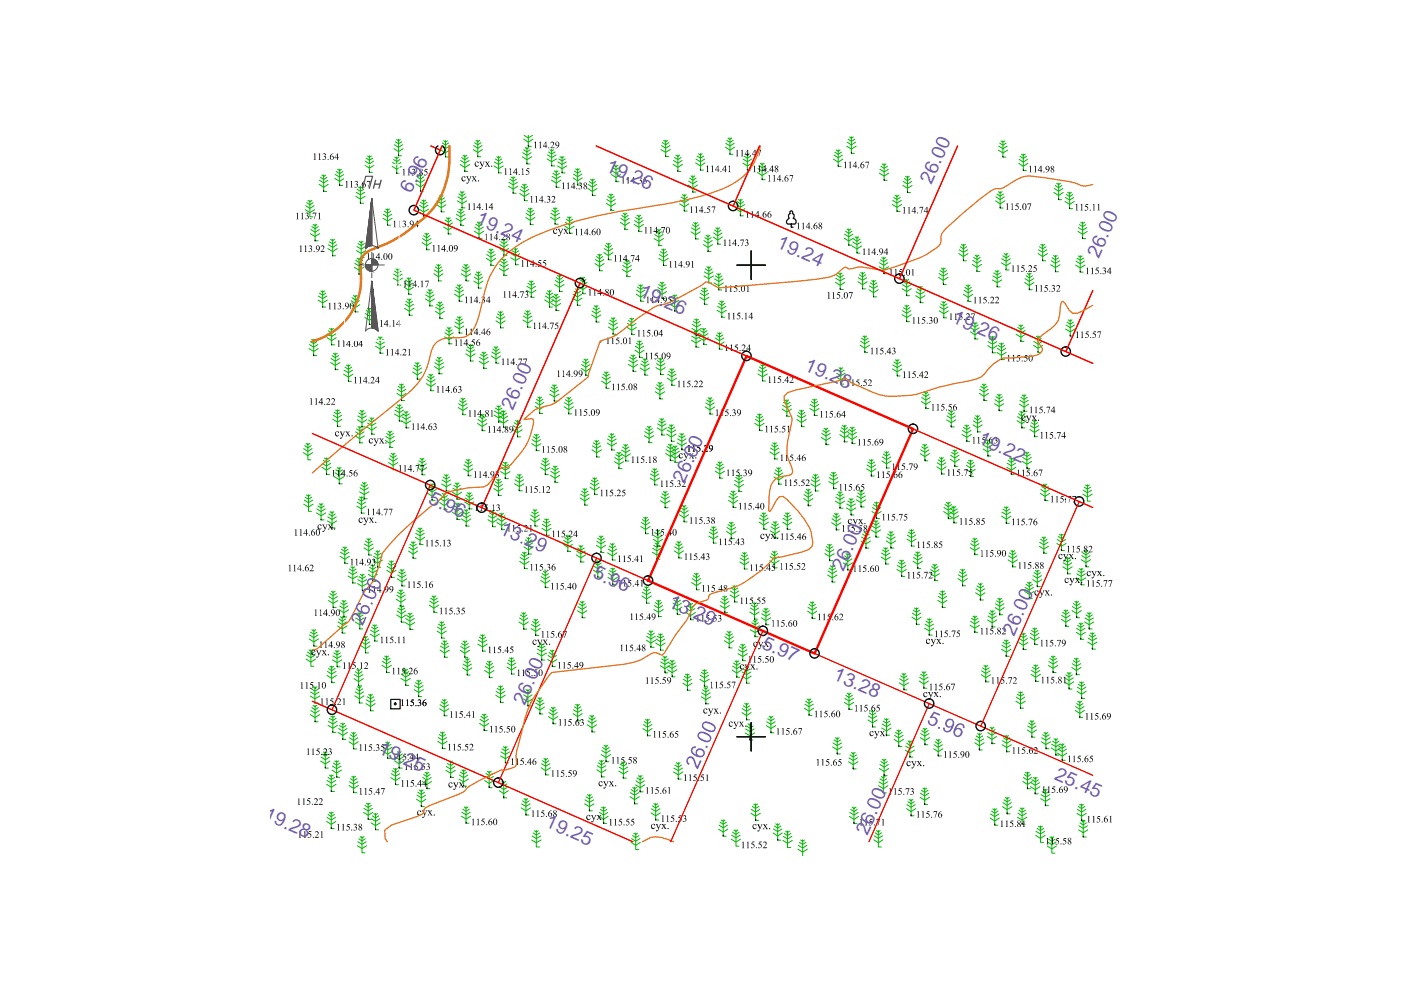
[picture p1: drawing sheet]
<svg xmlns="http://www.w3.org/2000/svg" width="297mm" height="210mm" viewBox="0 0 297 210" stroke-linecap="round" stroke-linejoin="round" font-family="sans-serif">
<defs><g id="words">
<g font-size="4.1" fill="#735cb8">
<text x="87.1" y="41.1" transform="rotate(-62 87.1 41.1)">6.96</text>
<text x="128.3" y="36.2" transform="rotate(24 128.3 36.2)">19.26</text>
<text x="197.5" y="39.2" transform="rotate(-66 197.5 39.2)">26.00</text>
<text x="100.7" y="47.4" transform="rotate(24 100.7 47.4)">19.24</text>
<text x="164.5" y="52.5" transform="rotate(24 164.5 52.5)">19.24</text>
<text x="233" y="54.9" transform="rotate(-66 233 54.9)">26.00</text>
<text x="135.3" y="62.7" transform="rotate(24 135.3 62.7)">19.26</text>
<text x="201.7" y="68.3" transform="rotate(24 201.7 68.3)">19.26</text>
<text x="170.3" y="78.4" transform="rotate(24 170.3 78.4)">19.28</text>
<text x="108.8" y="87.1" transform="rotate(-66 108.8 87.1)">26.00</text>
<text x="207.2" y="94" transform="rotate(24 207.2 94)">19.22</text>
<text x="90.6" y="106.7" transform="rotate(24 90.6 106.7)">5.96</text>
<text x="145.1" y="102.6" transform="rotate(-66 145.1 102.6)">26.00</text>
<text x="125.5" y="122.4" transform="rotate(24 125.5 122.4)">5.96</text>
<text x="178.8" y="121.2" transform="rotate(-66 178.8 121.2)">26.00</text>
<text x="161.3" y="137.3" transform="rotate(24 161.3 137.3)">5.97</text>
<text x="215" y="135" transform="rotate(-66 215 135)">26.00</text>
<text x="111.3" y="149.6" transform="rotate(-66 111.3 149.6)">26.00</text>
<text x="176.4" y="144" transform="rotate(24 176.4 144)">13.28</text>
<text x="80" y="159.7" transform="rotate(24 80 159.7)">19.25</text>
<text x="223.4" y="165.2" transform="rotate(24 223.4 165.2)">25.45</text>
<text x="55.7" y="173.6" transform="rotate(24 55.7 173.6)">19.28</text>
<text x="115.4" y="175.2" transform="rotate(24 115.4 175.2)">19.25</text>
<text x="183.9" y="177.2" transform="rotate(-66 183.9 177.2)">26.00</text>
</g>
</g></defs>
<!-- layer: SC007 -->
<g fill="none" stroke="#000" stroke-width=".25">
<path d="M82.8 148.3h2v2h-2z"/>
<circle cx="83.8" cy="149.2" r=".19"/>
</g>
<g fill="none" stroke="#00b800" stroke-width=".21">
<path d="M67.6 39.1l1 .6 1-.6M67.7 38.2l.9 .6 .9-.6M67.9 37.6l.7 .5 .7-.5M68.2 37.1l.4 .3 .4-.3M68.6 37.1v3.5h.7M71 37.8l1 .6 1-.6M71.1 37l.9 .5 .9-.5M71.3 36.4l.7 .4 .7-.4M71.6 35.9l.4 .3 .4-.3M72 35.9v3.4h.6M76 39.7l.4 .2 .4-.2M76.4 39.6v3.5h.7"/>
<path d="M77.3 35l1 .6 1-.6M77.4 34.2l.9 .6 .9-.6M77.6 33.5l.7 .5 .7-.5M77.9 33.1l.4 .3 .4-.3M78.3 33v3.5h.7M83.1 35.3l1 .6 1-.6M83.2 34.5l.9 .5 .9-.5M83.4 33.8l.7 .4 .7-.4M83.5 31.5l1 .6 1-.6M83.6 30.7l.9 .5 .9-.5M83.7 33.3l.4 .3 .4-.3M83.8 30.1l.7 .4 .7-.4"/>
<path d="M84.1 29.6l.4 .2 .4-.2M84.1 33.3v3.5h.7M84.5 29.5v3.5h.6M88.2 39l1 .6 .9-.6M88.3 38.1l.9 .6 .8-.6M88.5 37.5l.7 .5 .6-.5M88.7 37l.5 .3 .3-.3M89.2 37v3.5h.6M93.5 31.8l.9 .6 1-.6M93.6 30.9l.8 .6 .9-.6M93.8 30.3l.6 .4 .7-.4M94.1 29.8l.3 .3 .5-.3"/>
<path d="M94.4 29.8v3.5h.7M97.6 34.9l1 .6 1-.6M97.7 34l.9 .6 .9-.6M97.9 33.4l.7 .5 .7-.5M98.2 32.9l.4 .3 .4-.3M98.6 32.9v3.5h.6M100.3 31.7l1 .6 1-.6M100.4 30.9l.9 .6 .9-.6M100.6 30.3l.7 .4 .7-.4M100.9 29.8l.4 .3 .4-.3M101.3 29.7v3.5h.6M104.7 35.2l1 .6 1-.6"/>
<path d="M104.8 34.3l.9 .6 .9-.6M105 33.7l.7 .4 .7-.4M105.3 33.2l.4 .3 .4-.3M105.7 33.1v3.6h.6M107.8 39.5l1 .6 1-.6M107.9 38.7l.9 .5 .9-.5M108.1 38l.7 .4 .7-.4M108.4 37.5l.4 .3 .4-.3M108.8 37.5v3.5h.6M110.5 39.5l.7 .5 .7-.5M110.7 33.2l1 .7 1-.7M110.8 39.1l.4 .3 .4-.3"/>
<path d="M110.8 32.4l.9 .5 .9-.5M111 31.8l.7 .4 .7-.4M111 29.5l1 .6 1-.6M111.1 28.7l.9 .6 .9-.6M111.2 39v3.5h.6M111.3 31.3l.4 .3 .4-.3M111.7 31.2v3.6h.7M112 28.7v2.3h.6M116 33.7l1 .6 1-.6M116.1 32.9l.9 .5 .9-.5M116.3 32.2l.7 .4 .7-.4M116.6 31.8l.4 .2 .4-.2"/>
<path d="M116.9 38.2l1 .6 1-.6M117 31.7v3.5h.6M117.1 37.4l.8 .5 .9-.5M117.2 36.7l.7 .5 .7-.5M117.5 36.2l.4 .3 .4-.3M117.9 36.2v3.5h.7M118.2 35.2l1 .6 .9-.6M118.3 34.3l.9 .6 .9-.6M118.5 33.7l.7 .4 .6-.4M118.7 33.2l.5 .3 .3-.3M119.2 33.1v3.6h.6M121.5 37.7l1 .7 .9-.7"/>
<path d="M121.6 36.9l.9 .6 .9-.6M121.8 36.3l.7 .4 .6-.4M122 35.8l.5 .3 .4-.3M122.5 35.7v3.5h.6M124.6 40l1 .6 1-.6M124.7 39.1l.9 .6 .9-.6M124.9 38.5l.7 .4 .7-.4M125.2 38l.4 .3 .4-.3M125.6 38v3.4h.6M129.6 37l1 .6 1-.6M129.7 36.2l.9 .5 .9-.5M129.9 35.6l.7 .4 .7-.4"/>
<path d="M130.2 35.1l.4 .2 .4-.2M130.6 35v3.5h.6M140.1 31.7l1 .6 1-.6M140.3 30.9l.8 .5 .9-.5M140.4 30.2l.7 .5 .7-.5M140.7 29.8l.4 .3 .4-.3M141.1 29.7v3.5h.7M142.7 34.8l1 .7 1-.7M142.8 34l.9 .6 .9-.6M143 33.4l.7 .4 .7-.4M143.3 32.9l.4 .3 .4-.3M143.7 32.9v3.5h.7"/>
<path d="M145.9 39.2l1 .7 1-.7M146 38.4l.9 .5 .9-.5M146.2 37.8l.7 .4 .7-.4M146.5 37.3l.4 .3 .4-.3M146.9 37.3v3.4h.6M147.5 34.5l1 .7 1-.7M147.6 33.7l.9 .6 .9-.6M147.8 33.1l.7 .4 .7-.4M148.1 32.6l.4 .3 .4-.3M148.5 32.6v3.5h.6M153.8 31.2l1 .6 .9-.6M153.9 30.4l.9 .5 .9-.5"/>
<path d="M154.1 29.8l.7 .4 .6-.4M154.3 29.3l.5 .2 .4-.2M154.8 29.2v3.5h.6M157.5 34.6l1 .6 1-.6M157.6 33.7l.9 .6 .8-.6M157.8 33.1l.7 .5 .6-.5M158.1 32.6l.4 .3 .4-.3M158.5 32.6v3.5h.6M160.6 36.6l1 .6 1-.6M160.7 35.7l.9 .6 .9-.6M160.9 35.1l.7 .5 .7-.5M161.2 34.6l.4 .3 .4-.3"/>
<path d="M161.6 34.6v3.5h.6M176.7 33.7l1 .7 1-.7M176.8 32.9l.9 .5 .9-.5M177 32.3l.7 .4 .7-.4M177.3 31.8l.4 .3 .4-.3M177.7 31.8v3.5h.7M179.5 31l1 .6 1-.6M179.6 30.1l.9 .6 .9-.6M179.8 29.5l.7 .5 .7-.5M180.1 29l.4 .3 .4-.3M180.5 29v3.5h.6M186.4 36.7l1.1 .6 .9-.6"/>
<path d="M186.6 35.9l.9 .5 .8-.5M186.8 35.3l.7 .4 .6-.4M187 34.8l.5 .3 .3-.3M187.5 34.7v3.5h.6M191.4 39.3l1 .6 1-.6M191.5 38.5l.9 .5 .9-.5M191.7 37.8l.7 .5 .7-.5M192 37.4l.4 .3 .4-.3M192.4 37.3v3.5h.6M211.7 31.8l.9 .6 1-.6M211.8 31l.8 .5 .9-.5M212 30.4l.6 .4 .7-.4"/>
<path d="M212.2 29.9l.4 .2 .4-.2M212.6 29.8v3.5h.7M216 34.6l1 .7 .9-.7M216.1 33.8l.9 .6 .8-.6M216.3 33.1l.7 .5 .6-.5M216.6 32.7l.4 .3 .4-.3M217 32.6v3.6h.6M223.6 40l.9 .6 .8-.6M223.7 39.3l.8 .5 .6-.5M224 38.9l.5 .3 .3-.3M224.5 38.8v3.5h.6M64.7 44.5l1 .6 1-.6"/>
<path d="M64.8 43.6l.9 .6 .9-.6M65 43l.7 .4 .7-.4M65.3 42.5l.4 .3 .4-.3M65.7 42.5v3.5h.6M65.8 49.5l1 .7 1-.7M65.9 48.7l.9 .5 .9-.5M66.1 48l.7 .5 .7-.5M66.4 47.6l.4 .3 .4-.3M66.8 47.5v3.6h.6M69.5 52.7l1 .6 1-.6M69.6 51.9l.9 .6 .9-.6M69.8 51.3l.7 .4 .7-.4"/>
<path d="M70.1 50.8l.4 .3 .4-.3M70.5 50.7v3.5h.7M75.1 56.7l1 .6 1-.6M75.2 55.8l.9 .6 .9-.6M75.4 55.2l.7 .5 .7-.5M75.4 41.6l1 .6 1-.6M75.5 40.8l.9 .5 .9-.5M75.6 53.1l1 .6 1-.6M75.7 52.3l.9 .5 .9-.5M75.7 54.7l.4 .3 .4-.3M75.7 40.1l.7 .5 .7-.5M75.9 51.6l.7 .5 .7-.5"/>
<path d="M76.1 54.7v3.5h.7M76.2 51.2l.4 .3 .4-.3M76.6 51.1v3.5h.6M81.2 46.3l1 .6 .9-.6M81.3 45.4l.9 .6 .9-.6M81.5 44.8l.7 .4 .6-.4M81.8 44.3l.4 .3 .4-.3M82.2 44.3v3.5h.6M83.4 59l1 .6 .9-.6M83.4 58.1l1 .6 .9-.6M83.7 57.5l.7 .4 .6-.4M83.9 57l.5 .3 .4-.3"/>
<path d="M84.4 57v3.5h.6M86 59.4l.7 .5 .7-.5M86.3 58.9l.4 .3 .4-.3M86.7 58.9v3.5h.6M88.9 44.4l.9 .6 1-.6M88.9 43.5l.9 .6 1-.6M89.2 42.9l.6 .4 .8-.4M89.5 42.4l.3 .3 .5-.3M89.5 51.4l1 .7 .9-.7M89.6 50.6l.9 .5 .9-.5M89.8 50l.7 .4 .6-.4M89.8 42.4v3.4h.7"/>
<path d="M90.1 49.5l.4 .3 .4-.3M90.5 49.4v3.6h.6M92 58l1 .7 .9-.7M92.1 57.2l.9 .6 .9-.6M92.3 56.6l.7 .4 .6-.4M92.6 43.4l1 .6 .9-.6M92.6 56.1l.4 .3 .4-.3M92.7 42.6l.9 .5 .8-.5M92.9 42l.7 .4 .6-.4M93 56v3.6h.6M93.1 41.5l.5 .2 .3-.2M93.6 41.4v3.5h.6"/>
<path d="M94.1 48.1l.9 .6 1.1-.6M94.1 47.3l.9 .5 .9-.5M94.4 46.7l.6 .4 .7-.4M94.7 46.2l.3 .2 .5-.2M95 46.1v3.5h.7M96.7 46.3l1 .6 1-.6M96.8 45.5l.9 .5 .9-.5M97 42.6l1 .6 1-.6M97 44.8l.7 .5 .7-.5M97.1 41.7l.9 .6 .8-.6M97.3 41.1l.7 .5 .6-.5M97.3 44.4l.4 .2 .4-.2"/>
<path d="M97.6 40.6l.4 .3 .4-.3M97.7 44.3v3.5h.6M97.8 58l1 .7 1-.7M97.9 57.2l.9 .5 .9-.5M98 40.6v3.5h.6M98.1 56.6l.7 .4 .7-.4M98.4 56.1l.4 .3 .4-.3M98.8 56v3.6h.6M100.5 59.6l.9 .6 1-.6M100.5 58.8l.9 .5 .9-.5M100.6 49l1 .7 1-.7M100.7 48.2l.9 .5 .8-.5"/>
<path d="M100.8 58.1l.6 .5 .7-.5M100.9 47.5l.7 .5 .6-.5M101 57.7l.4 .3 .4-.3M101.2 47.1l.4 .3 .4-.3M101.4 57.6v3.5h.7M101.6 47v3.5h.6M103.1 54.8l1 .6 1-.6M103.2 54l.9 .5 .9-.5M103.4 53.3l.7 .5 .7-.5M103.7 52.8l.4 .3 .4-.3M104.1 52.8v3.5h.6M105.9 52.7l.9 .6 1-.6"/>
<path d="M105.9 56.9l.9 .6 1-.6M106 51.9l.8 .5 .9-.5M106 56.1l.8 .5 .9-.5M106.2 51.2l.6 .5 .7-.5M106.2 55.5l.6 .4 .7-.4M106.4 50.8l.4 .3 .4-.3M106.4 55l.4 .2 .4-.2M106.8 50.7v3.5h.7M106.8 54.9v3.5h.7M108.3 54.7l1 .5 1-.5M108.4 53.8l.9 .6 .9-.6M108.6 53.2l.7 .4 .7-.4"/>
<path d="M108.9 52.7l.4 .3 .4-.3M109.3 52.7v3.4h.6M110.2 41l1 .7 1-.7M110.3 40.2l.9 .5 .9-.5M111.5 46.1l.9 .6 1-.6M111.5 45.3l.9 .5 .9-.5M111.8 44.6l.6 .5 .7-.5M112 44.2l.4 .3 .4-.3M112.2 59.6l.4 .3 .4-.3M112.4 44.1v3.5h.7M112.6 59.6v3.4h.7M116.7 46.1l1 .6 1-.6"/>
<path d="M116.8 45.2l.9 .6 .9-.6M117 44.6l.7 .4 .7-.4M117.3 44.1l.4 .3 .4-.3M117.7 44v3.5h.7M117.7 59.5l.9 .5 .9-.5M117.9 58.8l.7 .5 .7-.5M118.2 58.4l.4 .3 .4-.3M118.6 58.3v3.5h.7M119.8 48l.9 .6 1-.6M119.8 47.1l.9 .6 .9-.6M120.1 46.5l.6 .4 .7-.4M120.3 46l.4 .3 .4-.3"/>
<path d="M120.7 46v3.4h.7M122.7 59.9l.9 .6 .9-.6M122.9 59.3l.7 .4 .6-.4M123.1 58.8l.5 .3 .4-.3M123.6 58.8v3.5h.6M126.2 55.9l.9 .6 1-.6M126.2 55l.9 .6 .9-.6M126.4 54.4l.7 .5 .7-.5M126.7 53.9l.4 .3 .4-.3M127.1 53.9v3.5h.7M128 53.6l1 .6 1-.6M128.1 52.7l.9 .6 .9-.6"/>
<path d="M128.3 52.1l.7 .4 .7-.4M128.6 51.6l.4 .3 .4-.3M128.6 43.1l.9 .6 1-.6M128.7 42.3l.8 .5 .9-.5M128.9 41.7l.6 .4 .7-.4M129 51.6v3.5h.6M129.2 41.2l.3 .2 .5-.2M129.5 41.1v3.5h.7M131.5 47.2l1 .6 1-.6M131.6 46.3l.9 .6 .9-.6M131.8 45.7l.7 .4 .7-.4M132 57.2l.9 .5 1-.5"/>
<path d="M132 56.3l.9 .6 1-.6M132.1 45.2l.4 .3 .4-.3M132.2 55.7l.7 .4 .7-.4M132.5 45.2v3.5h.6M132.5 55.2l.4 .3 .5-.3M132.9 55.2v3.4h.7M134.5 47.6l1 .6 .9-.6M134.5 46.8l1 .5 .9-.5M134.7 46.1l.8 .5 .6-.5M135 45.6l.5 .3 .3-.3M135.5 45.6v3.5h.6M138.7 50.6l1 .6 1-.6"/>
<path d="M138.8 49.7l.9 .6 .9-.6M139 49.1l.7 .4 .7-.4M139.3 48.6l.4 .3 .4-.3M139.7 54.8l1 .6 1-.6M139.7 48.6v3.5h.6M139.8 54l.9 .5 .9-.5M140 59.9l.4 .3 .4-.3M140 53.3l.7 .5 .7-.5M140.3 52.8l.4 .3 .4-.3M140.4 59.8v3.5h.6M140.7 52.8v3.5h.6M144.1 43.2l1 .7 1-.7"/>
<path d="M144.2 42.4l.9 .6 .9-.6M144.4 41.8l.7 .4 .7-.4M144.7 41.3l.4 .3 .4-.3M145.1 41.2v3.5h.6M146.5 49.1l1 .7 1-.7M146.6 48.3l.9 .6 .9-.6M146.8 47.7l.7 .4 .7-.4M147.1 47.2l.4 .3 .4-.3M147.5 47.2v3.5h.6M149.1 51.9l1 .6 1-.6M149.2 51l.9 .6 .9-.6M149.3 58.5l1 .6 1-.6"/>
<path d="M149.4 57.7l.9 .5 .9-.5M149.4 50.4l.7 .4 .7-.4M149.6 57l.7 .5 .7-.5M149.7 49.9l.4 .3 .4-.3M149.9 56.6l.4 .3 .4-.3M150.1 49.8v3.5h.6M150.3 56.5v3.5h.6M151.2 50.2l1 .7 1-.7M151.3 49.4l.9 .6 .9-.6M151.4 60l1 .6 1-.6M151.5 59.1l.9 .6 .9-.6M151.5 48.8l.7 .4 .7-.4"/>
<path d="M151.7 58.5l.7 .5 .7-.5M151.8 48.3l.4 .3 .4-.3M152 58l.4 .3 .4-.3M152.2 48.3v3.5h.6M152.4 58v3.5h.6M156 44.2l1 .7 .9-.7M156.1 43.4l.9 .5 .9-.5M156.3 42.8l.7 .4 .6-.4M156.5 42.3l.5 .3 .4-.3M157 42.2v3.6h.6M177.1 59.9l1 .6 1-.6M177.2 59l.9 .6 .9-.6"/>
<path d="M177.4 58.4l.7 .4 .7-.4M177.7 57.9l.4 .3 .4-.3M178.1 57.9v3.5h.7M179 50.5l1 .6 .9-.6M179.1 49.7l.9 .5 .8-.5M179.3 49l.7 .5 .6-.5M179.6 48.6l.4 .3 .4-.3M180 48.5v3.5h.6M180.7 52.2l1 .6 1-.6M180.8 51.3l.9 .6 .9-.6M181 50.7l.7 .4 .7-.4M181.3 50.2l.4 .3 .4-.3"/>
<path d="M181.7 50.2v3.5h.6M181.9 59.7l1 .7 1-.7M182 58.9l.9 .5 .9-.5M182.2 58.3l.7 .4 .7-.4M182.5 57.8l.4 .3 .4-.3M182.9 57.7v3.6h.6M184.5 60l.7 .4 .7-.4M184.8 59.5l.4 .3 .4-.3M185.2 59.4v3.5h.6M186.4 56.6l1 .6 1-.6M186.5 55.7l.9 .6 .9-.6M186.7 55.1l.7 .4 .7-.4"/>
<path d="M187 54.6l.4 .3 .4-.3M187.4 54.5v3.5h.6M189.2 43.3l1 .6 1-.6M189.3 42.5l.9 .6 .9-.6M189.5 41.9l.7 .4 .7-.4M189.8 41.4l.4 .3 .4-.3M190.2 41.4v3.4h.6M191.6 59.7l.6 .5 .7-.5M191.9 59.3l.3 .2 .5-.2M192.2 59.2v3.5h.7M199 58.8l1 .6 1-.6M199.1 58l.9 .5 .9-.5"/>
<path d="M199.3 57.4l.7 .4 .7-.4M199.6 56.9l.4 .3 .4-.3M200 56.8v3.5h.6M203.3 53.8l1 .6 .9-.6M203.4 53l.9 .5 .8-.5M203.6 52.3l.7 .4 .6-.4M203.9 51.8l.4 .3 .4-.3M204.3 51.8v3.5h.6M206.2 56l.9 .7 1-.7M206.2 55.2l.9 .6 .9-.6M206.5 54.6l.6 .4 .7-.4M206.8 54.1l.3 .3 .5-.3"/>
<path d="M207.1 54.1v3.5h.7M210.4 59.4l1 .5 1-.5M210.5 58.5l.9 .6 .9-.6M210.7 57.9l.7 .4 .7-.4M211 57.4l.4 .3 .4-.3M211.1 42.6l.9 .6 1.1-.6M211.2 41.7l.8 .6 .9-.6M211.4 41.1l.6 .5 .8-.5M211.4 57.4v3.4h.6M211.7 40.6l.3 .3 .5-.3M212 40.6v3.5h.7M212.3 55.7l1 .6 1-.6"/>
<path d="M212.4 54.9l.9 .5 .9-.5M212.6 54.2l.7 .5 .7-.5M212.9 53.8l.4 .3 .4-.3M213.3 53.7v3.5h.7M217.3 59.9l.9 .6 1-.6M217.3 59.1l.9 .5 .9-.5M217.6 58.5l.6 .4 .7-.4M217.8 58l.4 .3 .4-.3M218.2 57.9v3.5h.7M220.1 53.8l1 .6 1-.6M220.2 53l.9 .5 .9-.5M220.4 52.3l.7 .4 .7-.4"/>
<path d="M220.7 51.8l.4 .3 .4-.3M221.1 51.8v3.5h.6M222.8 56.1l1 .6 .9-.6M222.9 55.3l.9 .5 .9-.5M223.1 54.7l.7 .4 .7-.4M223.4 54.2l.4 .2 .4-.2M223.4 40.8l1.1 .6 .9-.6M223.8 54.1v3.5h.6M225.8 42.7l1 .6 1-.6M225.9 41.9l.9 .5 .9-.5M226.1 41.2l.7 .5 .7-.5M226.4 40.8l.4 .3 .4-.3"/>
<path d="M226.8 40.7v3.5h.6M228 56.2l1 .6 1-.6M228.1 55.4l.9 .5 .9-.5M228.3 54.7l.7 .5 .7-.5M228.6 49.1l.9 .6 1-.6M228.6 48.3l.9 .5 .9-.5M228.6 54.3l.4 .2 .4-.2M228.9 47.6l.6 .4 .7-.4M229 54.2v3.5h.7M229.2 47.1l.3 .3 .5-.3M229.5 47.1v3.5h.7M65.5 73.9l1 .6 1-.6"/>
<path d="M65.6 73.1l.9 .5 .9-.5M65.8 72.4l.7 .5 .7-.5M66.1 72l.4 .2 .4-.2M66.5 71.9v3.5h.6M67.4 63.6l1 .6 1-.6M67.5 62.8l.9 .5 .9-.5M67.7 62.1l.7 .5 .7-.5M68 61.7l.4 .3 .4-.3M68.4 61.6v3.5h.6M69.3 71.6l1 .6 1-.6M69.4 70.8l.9 .5 .9-.5M69.6 70.1l.7 .5 .7-.5"/>
<path d="M69.9 69.6l.4 .3 .4-.3M70.1 76.9l1 .6 1-.6M70.2 76l.9 .6 .9-.6M70.3 69.6v3.5h.7M70.4 75.4l.7 .4 .7-.4M70.7 74.9l.4 .3 .4-.3M71.1 74.8v3.6h.6M72.9 79.3l1 .7 .9-.7M72.9 78.5l1 .5 .9-.5M73.2 77.9l.7 .4 .6-.4M73.4 77.4l.5 .3 .4-.3M73.9 77.3v3.6h.6"/>
<path d="M74.3 64.6l1 .6 1-.6M74.4 63.8l.9 .5 .9-.5M74.6 63.1l.7 .5 .7-.5M74.9 62.7l.4 .2 .4-.2M75.3 62.6v3.5h.6M77.3 67.3l1 .6 1-.6M77.4 66.5l.9 .5 .9-.5M77.6 65.8l.7 .5 .7-.5M77.9 65.4l.4 .2 .4-.2M78.3 65.3v3.5h.7M79.6 73.4l1 .6 1-.6M79.7 72.6l.9 .5 .9-.5"/>
<path d="M79.9 71.9l.7 .5 .7-.5M80.2 71.5l.4 .3 .4-.3M80.6 71.4v3.5h.6M85.7 60.9l1 .6 1-.6M85.8 65.4l1 .6 1-.6M85.8 60l.9 .6 .8-.6M85.9 64.5l.9 .6 .9-.6M86.1 63.9l.7 .4 .7-.4M86.4 63.4l.4 .3 .4-.3M86.8 63.4v3.4h.6M87.5 78.9l1 .6 1-.6M87.6 78l.9 .6 .9-.6"/>
<path d="M87.8 77.4l.7 .5 .7-.5M88.1 76.9l.4 .3 .4-.3M88.5 76.9v3.5h.6M90.2 63.4l.9 .6 1-.6M90.3 62.5l.8 .6 .9-.6M90.5 61.9l.6 .4 .7-.4M90.7 79.8l.7 .5 .6-.5M90.8 61.4l.3 .3 .5-.3M90.9 79.4l.5 .3 .3-.3M91.1 61.4v3.5h.7M91.4 79.3v3.5h.6M92.1 77.7l1 .7 1-.7"/>
<path d="M92.2 76.9l.9 .6 .9-.6M92.3 66l1 .6 .9-.6M92.4 65.2l.9 .5 .8-.5M92.4 76.3l.7 .4 .7-.4M92.6 64.5l.7 .5 .6-.5M92.7 75.8l.4 .3 .4-.3M92.9 64.1l.4 .2 .4-.2M93.1 75.7v3.5h.7M93.3 64v3.5h.6M94.2 71.4l1 .6 1-.6M94.3 70.6l.9 .5 .9-.5M94.5 69.9l.7 .5 .7-.5"/>
<path d="M94.8 69.5l.4 .2 .4-.2M95.2 69.4v3.5h.6M96.4 62.4l1 .6 .9-.6M96.4 69.1l1 .6 .9-.6M96.4 61.5l1 .6 .9-.6M96.5 68.3l.9 .5 .9-.5M96.6 60.9l.8 .4 .6-.4M96.7 67.6l.7 .5 .6-.5M96.9 60.4l.5 .3 .3-.3M97 67.2l.4 .2 .4-.2M97.4 67.1v3.5h.6M97.4 60.4v3.5h.6"/>
<path d="M98.8 75l.9 .6 1.1-.6M98.8 74.2l.9 .5 .9-.5M99.1 73.5l.6 .5 .8-.5M99.4 73.1l.3 .3 .5-.3M99.7 73v3.5h.7M101.6 76.6l1 .6 1-.6M101.7 75.8l.9 .5 .9-.5M101.9 75.1l.7 .5 .7-.5M102.2 74.7l.4 .3 .4-.3M102.6 74.6v3.5h.6M104.2 75.5l1 .6 .9-.6M104.3 74.6l.9 .6 .8-.6"/>
<path d="M104.5 74l.7 .5 .6-.5M104.7 73.5l.5 .3 .3-.3M105.2 73.5v3.5h.6M105.2 68l.9 .6 1-.6M105.2 67.2l.9 .5 .9-.5M105.5 66.5l.6 .5 .7-.5M105.7 66.1l.4 .3 .4-.3M106.1 66v3.5h.7M110.9 67.9l1 .6 1-.6M111 67l.9 .6 .9-.6M111.2 66.4l.7 .4 .7-.4M111.5 65.9l.4 .3 .4-.3"/>
<path d="M111.6 61.6l1 .5 1-.5M111.7 60.7l.9 .6 .9-.6M111.9 65.9v3.5h.6M111.9 60.1l.7 .4 .7-.4M115.5 63.6l1 .6 1-.6M115.6 62.8l.9 .5 .9-.5M115.8 62.1l.7 .5 .7-.5M116.1 61.6l.4 .3 .4-.3M116.5 61.6v3.5h.6M116.9 64.3l1 .6 1-.6M117 63.5l.9 .6 .9-.6M117.2 62.9l.7 .4 .7-.4"/>
<path d="M117.5 62.4l.4 .3 .4-.3M117.6 60.3l1 .6 1-.6M117.9 62.4v3.4h.6M121.4 63.2l1 .6 1-.6M121.5 62.4l.9 .5 .9-.5M121.7 61.8l.7 .4 .7-.4M122 61.3l.4 .3 .4-.3M122.4 61.2v3.5h.7M122.6 60.7l1 .7 .9-.7M123.2 78.1l1 .6 1-.6M123.3 77.3l.9 .6 .9-.6M123.5 76.7l.7 .4 .7-.4"/>
<path d="M123.8 76.2l.4 .3 .4-.3M124.2 76.1v3.5h.6M125.4 66.8l1 .6 1-.6M125.5 66l.9 .5 .9-.5M125.7 65.3l.7 .4 .7-.4M126 64.8l.4 .3 .4-.3M126.4 64.8v3.5h.6M127.6 80l.9 .5 .9-.5M127.8 79.3l.7 .5 .7-.5M128.1 78.9l.4 .3 .4-.3M128.5 78.8v3.5h.7M129 69.3l1 .7 1-.7"/>
<path d="M129.1 68.5l.9 .5 .9-.5M129.3 67.9l.7 .4 .7-.4M129.6 67.4l.4 .3 .4-.3M130 67.4v3.5h.6M133 69.4l.9 .6 1-.6M133.1 68.6l.8 .5 .9-.5M133.2 77.3l1 .6 1-.6M133.3 67.9l.6 .5 .7-.5M133.4 76.4l.8 .6 .9-.6M133.5 75.8l.7 .4 .7-.4M133.6 67.5l.3 .3 .5-.3M133.8 75.3l.4 .3 .4-.3"/>
<path d="M133.9 67.4v3.5h.7M134.2 75.2v3.5h.7M134.6 74.3l1 .6 1-.6M134.7 73.4l.9 .6 .9-.6M134.9 62.4l.9 .6 1-.6M134.9 72.8l.7 .4 .7-.4M135 61.5l.8 .6 .9-.6M135.2 60.9l.6 .4 .7-.4M135.2 72.3l.4 .3 .4-.3M135.4 60.4l.4 .3 .4-.3M135.6 72.3v3.5h.6M135.7 78l1 .7 1-.7"/>
<path d="M135.8 60.4v3.5h.7M135.8 77.2l.9 .5 .9-.5M136.1 76.5l.6 .5 .7-.5M136.3 76.1l.4 .3 .4-.3M136.7 76v3.5h.7M139.1 77.9l1 .6 1-.6M139.2 77.1l.9 .5 .9-.5M139.4 61.8l1 .6 1-.6M139.4 76.5l.7 .4 .7-.4M139.5 61l.9 .5 .9-.5M139.7 60.3l.7 .5 .7-.5M139.7 76l.4 .2 .4-.2"/>
<path d="M140.1 75.9v3.5h.6M141.6 79.3l.9 .6 .8-.6M141.8 78.7l.7 .5 .6-.5M142 78.2l.5 .3 .3-.3M142.1 64.5l.9 .6 1-.6M142.2 63.7l.8 .5 .9-.5M142.4 63l.6 .5 .7-.5M142.5 78.2v3.5h.6M142.7 62.6l.3 .2 .5-.2M143 62.5v3.5h.7M146.6 72.1l1 .6 .9-.6M146.7 71.3l.9 .5 .9-.5"/>
<path d="M146.7 69.6l1 .6 1-.6M146.8 68.8l.9 .5 .9-.5M146.9 70.7l.7 .4 .7-.4M147 68.2l.7 .4 .7-.4M147.2 70.2l.4 .2 .4-.2M147.3 67.7l.4 .2 .4-.2M147.6 70.1v3.5h.6M147.7 67.6v3.5h.6M148.2 71.6l1 .6 1-.6M148.3 70.7l.9 .6 .9-.6M148.4 63l1 .6 .9-.6M148.5 62.2l.9 .5 .8-.5"/>
<path d="M148.5 70.1l.7 .5 .7-.5M148.7 61.6l.7 .4 .6-.4M148.8 69.6l.4 .3 .4-.3M148.9 61.1l.5 .2 .3-.2M149.2 69.6v3.5h.7M149.4 61v3.5h.6M151.6 72.5l.9 .7 1-.7M151.6 71.7l.9 .5 1-.5M151.8 71l.7 .5 .7-.5M152 65.8l1 .6 1-.6M152.1 70.6l.4 .3 .5-.3M152.1 64.9l.9 .6 .9-.6"/>
<path d="M152.4 64.3l.6 .5 .7-.5M152.5 70.5v3.5h.7M152.6 63.8l.4 .3 .4-.3M153 63.8v3.5h.7M160.7 79.3l1 .6 1-.6M160.8 78.4l.9 .6 .9-.6M161 77.8l.7 .4 .7-.4M161.3 77.3l.4 .3 .4-.3M161.7 77.3v3.5h.6M177.3 79.9l1 .7 1-.7M177.4 79.1l.9 .6 .9-.6M177.6 78.5l.7 .4 .7-.4"/>
<path d="M177.9 78l.4 .3 .4-.3M178.3 77.9v3.5h.6M182.4 73.2l.9 .6 1.1-.6M182.5 72.3l.8 .6 1-.6M182.7 71.7l.6 .5 .8-.5M183 71.2l.3 .3 .5-.3M183.3 71.2v3.5h.7M184.2 61.4l1 .7 1-.7M184.3 60.6l.9 .6 .9-.6M189.2 78.2l1 .6 1-.6M189.3 77.4l.9 .5 .9-.5M189.5 76.8l.7 .4 .7-.4"/>
<path d="M189.8 76.3l.4 .2 .4-.2M190.2 76.2v3.5h.6M191.3 61.2l.9 .6 1-.6M191.3 66.7l.9 .6 1-.6M191.3 60.4l.9 .5 .9-.5M191.3 65.9l.9 .5 .9-.5M191.6 65.2l.6 .5 .7-.5M191.9 64.8l.3 .2 .5-.2M192.2 64.7v3.5h.7M194.1 62.7l1 .6 1-.6M194.2 61.8l.9 .6 .9-.6M194.4 61.2l.7 .4 .7-.4"/>
<path d="M194.7 60.7l.4 .3 .4-.3M195.1 60.7v3.5h.6M199.1 65.9l1 .6 1-.6M199.2 65.1l.9 .5 .9-.5M199.4 64.4l.7 .5 .7-.5M199.7 64l.4 .2 .4-.2M200.1 63.9v3.5h.6M204.3 62.4l1 .6 .9-.6M204.4 61.6l.9 .5 .9-.5M204.6 60.9l.7 .5 .7-.5M204.9 60.5l.4 .2 .4-.2M205.3 60.4v3.5h.6"/>
<path d="M205.7 70.4l1 .6 1-.6M205.8 69.5l.9 .6 .9-.6M206 68.9l.7 .4 .7-.4M206.3 68.4l.4 .3 .4-.3M206.7 68.4v3.5h.6M209.4 73.3l1 .6 1-.6M209.5 72.4l.9 .6 .9-.6M209.7 71.8l.7 .5 .7-.5M210 71.3l.4 .3 .4-.3M210.4 71.3v3.5h.7M211.4 74.7l.9 .7 1-.7M211.5 73.9l.8 .5 .9-.5"/>
<path d="M211.7 73.2l.6 .5 .7-.5M211.9 72.8l.4 .3 .4-.3M212.3 72.7v3.5h.7M215.4 70.9l1.1 .6 .9-.6M215.6 70.1l.9 .5 .8-.5M215.8 69.4l.7 .5 .6-.5M216 68.9l.5 .3 .3-.3M216.5 68.9v3.5h.6M219.1 73.2l1 .6 1-.6M219.2 72.4l.9 .5 .9-.5M219.4 71.8l.7 .4 .7-.4M219.7 71.3l.4 .2 .4-.2"/>
<path d="M220.1 71.2v3.5h.6M225.9 69.8l1 .6 1-.6M226 68.9l.9 .6 .9-.6M226.2 68.3l.7 .4 .7-.4M226.5 67.8l.4 .3 .4-.3M226.9 67.8v3.4h.6M64.3 96l1 .6 1-.6M64.4 95.1l.9 .6 .9-.6M64.6 94.5l.7 .5 .7-.5M64.9 94l.4 .3 .4-.3M65.3 94v3.5h.6M68.2 99.1l1 .6 1-.6"/>
<path d="M68.3 98.3l.9 .5 .9-.5M68.5 97.6l.7 .4 .7-.4M68.8 97.1l.4 .3 .4-.3M69.2 97.1v3.5h.7M70.6 88.9l.9 .6 1-.6M70.7 88.1l.8 .5 .9-.5M70.9 87.4l.6 .4 .7-.4M71.2 87l.3 .2 .5-.2M71.2 99.6l.7 .4 .7-.4M71.5 99.1l.4 .3 .4-.3M71.5 86.9v3.5h.7M71.9 99.1v3.5h.7"/>
<path d="M75.3 92.4l1 .6 1-.6M75.4 91.6l.9 .5 .9-.5M75.6 90.9l.7 .5 .7-.5M75.8 89l1 .6 1-.6M75.9 88.2l.9 .5 .9-.5M75.9 90.5l.4 .2 .4-.2M76.1 87.5l.7 .5 .7-.5M76.3 90.4v3.5h.6M76.4 87l.4 .3 .4-.3M76.8 87v3.5h.6M77.9 90.6l.9 .6 1-.6M77.9 89.7l.9 .6 .9-.6"/>
<path d="M78.1 89.1l.7 .4 .7-.4M78.4 88.6l.4 .3 .4-.3M78.8 88.6v3.5h.7M81.7 93.4l1 .6 1-.6M81.8 92.5l.9 .6 .9-.6M82 91.9l.7 .5 .7-.5M82.3 91.4l.4 .3 .4-.3M82.4 98.1l1 .6 .9-.6M82.5 97.2l.9 .6 .8-.6M82.7 96.6l.7 .5 .6-.5M82.7 91.4v3.5h.6M82.9 96.1l.5 .3 .3-.3"/>
<path d="M83.4 96.1v3.5h.6M83.7 87.8l1 .6 .9-.6M83.7 87l1 .5 .9-.5M83.9 86.3l.8 .4 .6-.4M84.2 83.4l.9 .6 1-.6M84.2 85.9l.5 .2 .3-.2M84.2 82.6l.9 .5 .9-.5M84.5 81.9l.6 .5 .7-.5M84.7 85.8v3.5h.6M84.7 81.4l.4 .3 .4-.3M85.1 89.2l1 .6 1-.6M85.1 81.4v3.5h.7"/>
<path d="M85.2 88.4l.9 .5 .9-.5M85.4 87.8l.7 .4 .7-.4M85.7 87.3l.4 .2 .4-.2M86.1 87.2v3.5h.6M88.5 99.1l1 .7 1-.7M88.6 98.3l.9 .6 .9-.6M88.8 97.7l.7 .4 .7-.4M89.1 97.2l.4 .3 .4-.3M89.5 97.2v3.5h.6M90.4 81.3l1 .7 .9-.7M90.5 80.5l.9 .5 .8-.5M97.2 86.4l.9 .6 1-.6"/>
<path d="M97.2 85.6l.9 .5 .9-.5M97.5 85l.6 .4 .7-.4M97.7 84.5l.4 .3 .5-.3M98.1 84.4v3.5h.7M98.3 99.4l1 .6 .9-.6M98.4 98.6l.9 .5 .9-.5M98.6 97.9l.7 .4 .6-.4M98.8 97.5l.5 .2 .4-.2M99.3 97.4v3.5h.6M101.3 89.8l.9 .6 1.1-.6M101.3 88.9l.9 .6 .9-.6M101.6 88.3l.6 .5 .8-.5"/>
<path d="M101.9 87.8l.3 .3 .5-.3M102.2 87.8v3.5h.7M104.7 88l1 .6 1-.6M104.8 87.2l.9 .5 .9-.5M105 86.5l.7 .5 .7-.5M105.3 86.1l.4 .2 .4-.2M105.7 89.1l1.1 .6 .9-.6M105.7 86v3.5h.7M105.8 88.2l1 .6 .9-.6M106 87.6l.8 .5 .6-.5M106.1 100l1 .6 1-.6M106.2 99.1l.9 .6 .9-.6"/>
<path d="M106.3 87.1l.5 .3 .3-.3M106.4 98.5l.7 .4 .7-.4M106.7 98l.4 .3 .4-.3M106.8 87.1v3.5h.6M107.1 98v3.5h.7M108.7 91.1l1 .6 1-.6M108.8 90.3l.9 .5 .9-.5M109 89.6l.7 .5 .7-.5M109.3 89.2l.4 .3 .4-.3M109.7 89.1v3.5h.7M112.7 94.1l1 .6 1-.6M112.8 93.2l.9 .6 .9-.6"/>
<path d="M113 92.6l.7 .4 .7-.4M113.3 92.1l.4 .3 .4-.3M113.5 86.1l.9 .7 1-.7M113.5 85.3l.9 .6 .9-.6M113.7 92.1v3.4h.6M113.7 84.7l.7 .4 .7-.4M114 84.2l.4 .3 .5-.3M114.4 84.2v3.5h.7M114.6 99.1l1 .6 1-.6M114.7 98.3l.9 .5 .9-.5M114.9 97.7l.7 .4 .7-.4M115.2 97.2l.4 .3 .4-.3"/>
<path d="M115.6 97.2v3.4h.6M116.5 83.6l1 .6 1-.6M116.6 82.7l.9 .6 .9-.6M116.8 99.9l.9 .6 .9-.6M116.8 82.1l.7 .5 .7-.5M117 99.3l.7 .4 .7-.4M117.1 81.6l.4 .3 .4-.3M117.3 98.8l.4 .3 .4-.3M117.5 81.6v3.4h.7M117.7 98.8v3.5h.6M119.6 86.2l1 .7 1-.7M119.7 85.4l.9 .5 .9-.5"/>
<path d="M119.9 84.8l.7 .4 .7-.4M120.2 84.3l.4 .3 .4-.3M120.6 84.2v3.6h.6M125.5 95.4l1 .6 1-.6M125.6 94.5l.9 .6 .9-.6M125.8 93.9l.7 .5 .7-.5M126.1 93.4l.4 .3 .4-.3M126.5 93.4v3.5h.6M127.6 80.8l.9 .6 1-.6M128.7 93.9l1 .6 1-.6M128.8 93.1l.9 .5 .9-.5M129 92.5l.7 .4 .7-.4"/>
<path d="M129.3 92l.4 .2 .4-.2M129.7 91.9v3.5h.6M130.3 97.9l.9 .6 1-.6M130.3 97l.9 .6 .9-.6M130.6 96.4l.6 .4 .7-.4M130.8 95.9l.4 .3 .4-.3M131.2 95.9v3.5h.7M131.7 96.2l1 .7 .9-.7M131.8 95.4l.9 .6 .9-.6M132 94.8l.7 .4 .7-.4M132.2 94.3l.5 .3 .4-.3M132.7 94.2v3.5h.6"/>
<path d="M136.6 92.4l1 .6 1-.6M136.7 91.5l.9 .6 .9-.6M136.9 90.9l.7 .4 .7-.4M137.2 90.4l.4 .3 .4-.3M137.6 90.4v3.5h.7M138.1 99.9l.7 .4 .7-.4M138.4 99.4l.4 .3 .4-.3M138.8 99.4v3.4h.6M138.9 83.1l1 .6 1-.6M139 82.2l.9 .6 .9-.6M139.2 81.6l.7 .4 .7-.4M139.4 90.7l.9 .7 1-.7"/>
<path d="M139.4 89.9l.9 .5 .9-.5M139.5 81.1l.4 .3 .4-.3M139.7 89.2l.6 .5 .7-.5M139.9 81.1v3.5h.6M139.9 88.8l.4 .3 .4-.3M140.3 88.7v3.5h.7M141.1 96.1l1 .7 1-.7M141.2 95.3l.9 .6 .9-.6M141.4 92l.9 .7 1-.7M141.4 91.2l.9 .5 1-.5M141.4 94.7l.7 .4 .7-.4M141.5 80.2l1 .6 .9-.6"/>
<path d="M141.6 90.6l.7 .4 .7-.4M141.7 94.2l.4 .3 .4-.3M141.9 90.1l.4 .3 .4-.3M142.1 94.1v3.6h.6M142.2 96.5l.9 .7 1-.7M142.2 95.7l.9 .5 1-.5M142.3 90v3.6h.7M142.5 95l.6 .5 .7-.5M142.7 94.6l.4 .3 .5-.3M143.1 94.5v3.5h.7M143.6 93.9l1 .6 .9-.6M143.7 93l.9 .6 .9-.6"/>
<path d="M143.9 92.4l.7 .4 .6-.4M144.1 91.9l.5 .3 .3-.3M144.6 91.9v3.5h.6M149.5 86.3l1 .6 1-.6M149.6 85.4l.9 .6 .9-.6M149.8 84.8l.7 .5 .7-.5M150.1 84.3l.4 .3 .4-.3M150.5 84.3v3.5h.7M151.6 99.9l1 .6 1-.6M151.7 99.1l.9 .5 .9-.5M151.9 98.4l.7 .5 .7-.5M152.2 98l.4 .3 .4-.3"/>
<path d="M152.6 97.9v3.5h.6M160 89.7l1 .7 1-.7M160.1 88.9l.9 .6 .9-.6M160.3 88.3l.7 .4 .7-.4M160.6 87.8l.4 .3 .4-.3M161 87.8v3.5h.7M163.2 95.8l1.1 .7 .9-.7M163.4 95l.9 .5 .8-.5M163.6 94.4l.7 .4 .6-.4M163.8 93.9l.5 .3 .3-.3M164.3 93.9v3.4h.6M164.4 99.7l.7 .4 .7-.4"/>
<path d="M164.7 99.2l.4 .3 .4-.3M165.1 99.1v3.6h.6M165.8 86.7l1 .7 1-.7M165.9 85.9l.9 .6 .9-.6M166.1 85.3l.7 .4 .7-.4M166.4 84.8l.4 .3 .4-.3M166.8 84.8v3.5h.7M169 88.9l.9 .7 1-.7M169 88.1l.9 .5 1-.5M169.2 87.5l.7 .4 .7-.4M169.5 87l.4 .3 .4-.3M169.9 87v3.5h.7"/>
<path d="M171.7 86.6l1 .6 1-.6M171.8 85.8l.9 .5 .9-.5M172 85.1l.7 .5 .7-.5M172.3 84.7l.4 .2 .4-.2M172.7 84.6v3.5h.6M174.1 92.8l1 .6 1-.6M174.2 91.9l.9 .6 .9-.6M174.5 91.3l.6 .4 .7-.4M174.7 90.8l.4 .3 .4-.3M175.1 90.8v3.5h.7M178.1 92.2l.9 .6 1-.6M178.1 91.3l.9 .6 .9-.6"/>
<path d="M178.4 90.7l.6 .4 .7-.4M178.6 90.2l.4 .3 .4-.3M179 90.2v3.5h.7M179.7 92.5l1 .7 1-.7M179.8 91.7l.9 .5 .9-.5M180 91.1l.7 .4 .7-.4M180.3 90.6l.4 .3 .4-.3M180.7 90.6v3.5h.6M183.7 99.4l1 .6 1-.6M183.8 98.6l.9 .5 .9-.5M184 98l.7 .4 .7-.4M184.3 97.5l.4 .2 .4-.2"/>
<path d="M184.7 97.4v3.5h.7M187 97.7l1 .6 .9-.6M187.1 96.9l.9 .6 .8-.6M187.3 96.3l.7 .4 .6-.4M187.6 95.8l.4 .3 .4-.3M188 95.8v3.4h.6M195.1 96.2l1 .6 1-.6M195.2 95.4l.9 .5 .9-.5M195.3 85.1l1 .6 1-.6M195.4 94.7l.7 .5 .7-.5M195.4 84.3l.9 .5 .9-.5M195.6 83.7l.7 .4 .7-.4"/>
<path d="M195.7 94.2l.4 .3 .4-.3M195.9 83.2l.4 .2 .4-.2M196.1 94.2v3.5h.6M196.3 83.1v3.5h.6M198.6 99l1 .6 1-.6M198.7 98.1l.9 .6 .9-.6M198.9 97.5l.7 .5 .7-.5M199.2 97l.4 .3 .4-.3M199.6 97v3.5h.7M200.7 89l1 .6 .9-.6M200.8 88.2l.9 .5 .9-.5M201 87.5l.7 .5 .7-.5"/>
<path d="M201.3 87.1l.4 .3 .4-.3M201.5 97.4l.9 .6 1-.6M201.5 96.5l.9 .6 .9-.6M201.7 87v3.5h.6M201.8 95.9l.6 .5 .7-.5M202.1 95.4l.3 .3 .5-.3M202.4 95.4v3.5h.7M204 92.1l1 .6 1-.6M204 91.3l1 .5 .9-.5M204.3 90.6l.7 .5 .7-.5M204.6 90.2l.4 .2 .4-.2M204.8 99.5l1 .6 1-.6"/>
<path d="M204.9 98.7l.9 .5 .9-.5M205 90.1v3.5h.6M205.1 98l.7 .5 .7-.5M205.4 97.6l.4 .3 .4-.3M205.8 97.5v3.5h.6M206.3 90.1l1 .6 .9-.6M206.4 89.2l.9 .6 .9-.6M206.6 88.6l.7 .5 .6-.5M206.8 88.1l.5 .3 .3-.3M207.3 88.1v3.5h.6M207.6 83.4l1 .6 1-.6M207.7 82.6l.9 .5 .9-.5"/>
<path d="M207.9 81.9l.7 .5 .7-.5M208.2 81.4l.4 .3 .4-.3M208.4 95.2l1 .6 1-.6M208.5 94.4l.9 .5 1-.5M208.6 81.4v3.5h.7M208.7 93.7l.7 .5 .7-.5M209 93.3l.4 .3 .4-.3M209.4 93.2v3.5h.7M210.9 85.6l.9 .6 1-.6M210.9 84.8l.9 .5 .9-.5M211.2 84.1l.6 .4 .7-.4M211.5 83.7l.3 .2 .5-.2"/>
<path d="M211.8 83.6v3.5h.7M213.4 99.1l1 .6 1-.6M213.5 98.2l.9 .6 .9-.6M213.7 97.6l.7 .4 .7-.4M214 97.1l.4 .3 .4-.3M214.4 97.1v3.5h.7M215.6 89.2l1 .6 1-.6M215.7 88.3l.9 .6 1-.6M215.9 87.7l.7 .5 .7-.5M216.2 85.7l.9 .6 1-.6M216.2 84.9l.9 .5 .9-.5M216.2 87.2l.4 .3 .4-.3"/>
<path d="M216.5 84.2l.6 .5 .7-.5M216.6 87.2v3.5h.7M216.7 83.7l.4 .3 .4-.3M216.7 97.8l1 .6 1-.6M216.8 97l.9 .5 1-.5M217 96.4l.7 .4 .7-.4M217.1 83.7v3.5h.7M217.3 95.9l.4 .2 .4-.2M217.7 95.8v3.5h.7M218.4 91.1l.9 .6 1-.6M218.4 90.3l.9 .5 .9-.5M218.7 89.6l.6 .4 .7-.4"/>
<path d="M218.9 89.1l.4 .3 .5-.3M219.3 89.1v3.5h.7M64.4 106.9l1 .6 1-.6M64.5 106l.9 .6 .9-.6M64.7 105.4l.7 .5 .7-.5M65 104.9l.4 .3 .4-.3M65.4 104.9v3.5h.6M67.1 108.8l1 .5 .9-.5M67.2 107.9l.9 .6 .9-.6M67.4 107.3l.7 .4 .6-.4M67.7 106.8l.4 .3 .4-.3M68.1 106.8v3.4h.6"/>
<path d="M69.4 110.4l1 .6 1-.6M69.5 109.6l.9 .6 .9-.6M69.7 109l.7 .4 .7-.4M70 108.5l.4 .3 .4-.3M70.4 108.5v3.4h.6M70.9 101.1l1 .6 1-.6M71 100.2l.9 .6 .9-.6M72.1 117.9l1 .7 1-.7M72.2 117.1l.9 .5 .9-.5M72.4 116.5l.7 .4 .7-.4M72.7 116l.4 .3 .4-.3M73.1 116v3.5h.6"/>
<path d="M75.6 107.3l1 .6 1-.6M75.7 106.5l.9 .5 .9-.5M75.9 105.8l.7 .5 .7-.5M76.2 105.4l.4 .2 .4-.2M76.2 104.3l1 .6 1-.6M76.3 103.4l.9 .6 .9-.6M76.5 102.8l.7 .5 .7-.5M76.6 105.3v3.5h.7M76.8 102.3l.4 .3 .4-.3M77.2 116.2l1 .6 1-.6M77.2 102.3v3.4h.7M77.3 115.4l.9 .5 .9-.5"/>
<path d="M77.5 114.7l.7 .4 .7-.4M77.8 114.2l.4 .3 .4-.3M78.2 114.2v3.5h.6M78.6 119.8l.4 .3 .4-.3M79 119.8v3.5h.7M79.1 118.7l1 .7 1-.7M79.2 117.9l.9 .6 .9-.6M79.4 117.3l.7 .4 .7-.4M79.7 116.8l.4 .3 .4-.3M80.1 116.8v3.5h.6M82.3 119.5l.7 .4 .7-.4M82.6 119l.4 .3 .4-.3"/>
<path d="M83 118.9v3.5h.6M86.6 116.8l1 .7 1-.7M86.7 116l.9 .6 .9-.6M86.9 115.4l.7 .4 .7-.4M87.2 114.9l.4 .3 .4-.3M87.6 114.9v3.5h.6M88.1 113.9l1 .7 .9-.7M88.1 113.1l1 .5 .9-.5M88.3 112.4l.8 .5 .6-.5M88.6 112l.5 .3 .4-.3M89.1 111.9v3.5h.6M90.6 104.6l1 .6 1-.6"/>
<path d="M90.7 103.8l.9 .5 .9-.5M90.9 103.1l.7 .4 .7-.4M91.2 102.6l.4 .3 .4-.3M91.6 102.6v3.5h.6M93.2 106.6l1 .6 1-.6M93.3 105.7l.9 .6 .9-.6M93.5 105.1l.7 .4 .7-.4M93.6 102.6l1 .6 1-.6M93.7 101.8l.9 .5 .9-.5M93.8 104.6l.4 .3 .4-.3M93.9 101.1l.7 .5 .7-.5M94.2 104.6v3.5h.6"/>
<path d="M94.2 100.7l.4 .2 .4-.2M94.6 100.6v3.5h.7M95.9 108.6l1 .7 1-.7M95.9 104.4l1 .6 1-.6M96 107.8l.9 .6 .9-.6M96 103.5l.9 .6 .9-.6M96.2 107.2l.7 .4 .7-.4M96.2 102.9l.7 .4 .7-.4M96.5 106.7l.4 .3 .4-.3M96.5 102.4l.4 .3 .4-.3M96.9 106.6v3.6h.6M96.9 102.4v3.5h.6"/>
<path d="M97.8 110l1 .7 1-.7M97.9 109.2l.9 .6 .9-.6M98.1 108.6l.7 .4 .7-.4M98.4 108.1l.4 .3 .4-.3M98.5 106.4l1 .6 1-.6M98.6 105.6l.9 .5 .9-.5M98.8 104.9l.7 .5 .7-.5M98.8 108v3.5h.7M99.1 104.5l.4 .3 .4-.3M99.5 104.4v3.5h.6M103.5 110.2l.9 .6 1-.6M103.5 109.3l.9 .6 .9-.6"/>
<path d="M103.8 108.7l.6 .4 .7-.4M104 108.2l.4 .3 .4-.3M104.4 108.2v3.5h.7M104.7 103.6l1 .6 .9-.6M104.8 102.7l.9 .6 .9-.6M105 102.1l.7 .4 .6-.4M105.3 101.6l.4 .3 .4-.3M105.4 110.8l1 .6 1-.6M105.5 109.9l.9 .6 .9-.6M105.7 109.3l.7 .5 .7-.5M105.7 101.6v3.5h.6M106 108.8l.4 .3 .4-.3"/>
<path d="M106.4 108.8v3.5h.6M109.1 102.6l1 .6 1-.6M109.2 101.7l.9 .6 .9-.6M109.4 101.1l.7 .4 .7-.4M109.7 100.6l.4 .3 .4-.3M110.1 100.6v3.5h.6M110.2 119l1 .7 1-.7M110.3 118.2l.9 .5 .9-.5M110.5 117.6l.7 .4 .7-.4M110.8 117.1l.4 .3 .4-.3M111.1 116l1 .6 1-.6M111.2 117.1v3.5h.6"/>
<path d="M111.2 115.1l.9 .6 .8-.6M111.4 114.5l.7 .4 .7-.4M111.7 114l.4 .3 .4-.3M112.1 114v3.5h.6M112.4 110l1 .7 1-.7M112.5 109.2l.9 .6 .9-.6M112.7 108.6l.7 .4 .7-.4M113 108.1l.4 .3 .4-.3M113.4 108v3.5h.6M114.9 112l1 .6 .9-.6M115 111.2l.9 .5 .9-.5M115.2 110.5l.7 .5 .6-.5"/>
<path d="M115.5 110.1l.4 .2 .4-.2M115.9 110v3.5h.6M116.7 100.8l1 .6 1-.6M119.4 115.4l1 .6 1-.6M119.5 114.6l.9 .5 .9-.5M119.7 114l.7 .4 .7-.4M120 113.5l.4 .3 .4-.3M120.4 113.5v3.4h.6M122.2 117.6l.9 .7 1.1-.7M122.3 116.8l.8 .6 1-.6M122.5 116.2l.6 .4 .8-.4M122.8 115.7l.3 .3 .5-.3"/>
<path d="M123 105.6l1 .6 1-.6M123.1 104.8l.9 .5 .9-.5M123.1 115.7v3.5h.7M123.3 104.1l.7 .5 .7-.5M123.6 103.6l.4 .3 .4-.3M124 103.6v3.5h.6M125.1 103.3l1 .6 1-.6M125.2 102.4l.9 .6 .9-.6M125.4 101.8l.7 .5 .7-.5M125.7 101.3l.4 .3 .4-.3M126.1 101.3v3.5h.6M126.1 119.4l.6 .4 .8-.4"/>
<path d="M126.4 118.9l.3 .3 .5-.3M126.4 115.6l1 .6 1-.6M126.5 114.8l.9 .5 .9-.5M126.7 114.1l.7 .5 .7-.5M126.7 118.9v3.5h.7M127 113.7l.4 .3 .4-.3M127.4 113.6v3.5h.7M128.8 117.2l1 .7 1-.7M128.9 116.4l.9 .6 .9-.6M129.2 115.8l.6 .4 .7-.4M129.4 115.3l.4 .3 .4-.3M129.8 115.2v3.5h.7"/>
<path d="M135.9 111.6l1 .7 .9-.7M136 110.8l.9 .5 .9-.5M136.2 110.2l.7 .4 .6-.4M136.5 109.7l.4 .3 .4-.3M136.9 109.6v3.6h.6M137.8 101.3l1 .6 1-.6M137.9 100.5l.9 .5 .9-.5M138.3 117.1l1 .6 1-.6M138.4 116.2l.9 .6 .9-.6M138.5 114.3l1 .7 1-.7M138.6 113.5l.9 .6 .9-.6M138.6 115.6l.7 .4 .7-.4"/>
<path d="M138.8 112.9l.7 .4 .7-.4M138.9 115.1l.4 .3 .4-.3M139.1 112.4l.4 .3 .4-.3M139.3 115.1v3.5h.6M139.5 112.4v3.5h.6M140 106.2l1 .6 1-.6M140.1 105.3l.9 .6 .9-.6M140.3 104.7l.7 .4 .7-.4M140.6 104.2l.4 .3 .4-.3M141 104.2v3.5h.6M143 116.8l.9 .6 1-.6M143 116l.9 .5 .9-.5"/>
<path d="M143.3 115.3l.6 .5 .7-.5M143.5 114.9l.4 .2 .4-.2M143.9 114.8v3.5h.7M144.1 109.1l.9 .7 1-.7M144.1 108.3l.9 .5 .9-.5M144.4 107.7l.6 .4 .7-.4M144.6 107.2l.4 .3 .4-.3M145 107.1v3.6h.7M150.3 113.7l1 .6 .9-.6M150.4 112.8l.9 .6 .8-.6M150.6 112.2l.7 .4 .6-.4M150.9 111.7l.4 .3 .4-.3"/>
<path d="M151.3 111.7v3.4h.6M154.1 112.7l.9 .6 1-.6M154.1 111.8l.9 .6 1-.6M154.3 111.2l.7 .5 .7-.5M154.5 106.1l.9 .6 1-.6M154.6 105.2l.8 .6 .9-.6M154.6 110.7l.4 .3 .4-.3M154.8 104.6l.6 .5 .7-.5M155 104.1l.4 .3 .4-.3M155 110.7v3.5h.7M155.4 104.1v3.5h.7M155.7 102.7l1 .6 .9-.6"/>
<path d="M155.8 101.9l.9 .5 .9-.5M156 101.2l.7 .5 .7-.5M156.3 100.8l.4 .2 .4-.2M156.7 100.7v3.5h.6M156.8 119.1l1 .7 1-.7M156.9 118.3l.9 .6 .9-.6M157.1 117.7l.7 .4 .7-.4M157.4 117.2l.4 .3 .4-.3M157.8 117.1v3.6h.7M161 110.7l.9 .6 1-.6M161 109.9l.9 .5 1-.5M161.2 109.2l.7 .5 .7-.5"/>
<path d="M161.5 108.8l.4 .3 .4-.3M161.9 108.7v3.5h.7M163.2 118.9l1 .6 1-.6M163.3 118l.9 .6 .9-.6M163.3 112.6l1 .6 1-.6M163.4 111.7l.9 .6 .9-.6M163.5 117.4l.7 .5 .7-.5M163.6 111.1l.7 .4 .7-.4M163.8 116.9l.4 .3 .4-.3M163.9 110.6l.4 .3 .4-.3M164.1 101.1l1 .7 1-.7M164.2 100.3l.9 .5 .9-.5"/>
<path d="M164.2 116.9v3.5h.6M164.3 110.6v3.4h.7M165.9 110.7l1 .6 1-.6M166 109.9l.9 .5 .9-.5M166.2 109.3l.7 .4 .7-.4M166.5 108.8l.4 .3 .4-.3M166.9 108.7v3.5h.7M170.4 105.7l1 .6 .9-.6M170.5 104.9l.9 .6 .9-.6M170.7 104.3l.7 .4 .6-.4M170.9 103.8l.5 .3 .3-.3M171.4 103.7v3.5h.6"/>
<path d="M171.9 102.6l1 .6 1-.6M172 101.7l.9 .6 .9-.6M172.2 101.1l.7 .5 .7-.5M172.5 100.6l.4 .3 .4-.3M172.9 100.6v3.5h.6M174.9 117.4l1 .6 1-.6M175 116.5l.9 .6 .9-.6M175.2 115.9l.7 .4 .7-.4M175.5 115.4l.4 .3 .4-.3M175.7 102.1l1 .6 1-.6M175.8 101.3l.9 .5 .9-.5M175.9 115.4v3.5h.6"/>
<path d="M176 100.6l.7 .4 .7-.4M176.1 120l.3 .2 .5-.2M176.3 100.2l.4 .3 .4-.3M176.3 110.8l1 .7 1-.7M176.4 110l.9 .6 .9-.6M176.4 119.9v3.5h.7M176.6 109.3l.7 .5 .7-.5M176.7 100.1v3.5h.7M176.9 108.9l.4 .3 .4-.3M177.1 106.3l1 .5 1-.5M177.2 105.4l.9 .6 .9-.6M177.3 108.8v3.6h.6"/>
<path d="M177.4 104.8l.7 .4 .7-.4M177.7 104.3l.4 .3 .4-.3M178.1 104.2v3.5h.6M178.8 119.3l.9 .7 1.1-.7M178.9 118.5l.8 .5 .9-.5M179.1 117.9l.6 .4 .8-.4M179.4 117.4l.3 .3 .5-.3M179.5 107.7l.9 .6 1-.6M179.5 106.8l.9 .6 1-.6M179.7 106.2l.7 .4 .7-.4M179.7 117.3v3.6h.7M180 105.7l.4 .3 .4-.3"/>
<path d="M180.4 105.7v3.5h.7M181.6 106l.9 .6 1.1-.6M181.7 105.2l.8 .5 1-.5M181.9 104.5l.6 .4 .8-.4M182.2 104l.3 .3 .5-.3M182.5 104v3.5h.7M182.6 114.7l1 .6 1-.6M182.7 113.9l.9 .5 .9-.5M182.9 113.2l.7 .5 .7-.5M183.2 112.8l.4 .3 .4-.3M183.6 112.7v3.5h.6M184.7 112.4l1 .6 1-.6"/>
<path d="M184.8 111.5l.9 .6 .9-.6M184.9 108.5l.9 .6 1-.6M185 107.6l.8 .6 .9-.6M185 110.9l.7 .4 .7-.4M185.2 107l.6 .4 .7-.4M185.3 110.4l.4 .3 .4-.3M185.4 106.5l.4 .3 .4-.3M185.7 110.4v3.5h.7M185.8 106.4v3.5h.7M186.8 118.1l1 .6 1-.6M186.9 117.3l.9 .5 .9-.5M187.1 116.6l.7 .5 .7-.5"/>
<path d="M187.4 116.2l.4 .2 .4-.2M187.8 116.1v3.5h.6M187.9 114.7l1 .6 1-.6M188 113.9l.9 .5 .9-.5M188.2 113.2l.7 .5 .7-.5M188.5 112.7l.4 .3 .4-.3M188.9 112.7v3.5h.6M190.2 119.9l1 .5 .9-.5M190.5 119.3l.7 .4 .7-.4M190.8 118.8l.4 .2 .4-.2M191.2 118.7v3.5h.6M192.3 114.3l1 .6 .9-.6"/>
<path d="M192.4 113.5l.9 .5 .8-.5M192.6 112.8l.7 .4 .6-.4M192.9 112.4l.4 .2 .4-.2M193.3 112.3v3.5h.6M193.6 119l1 .6 1-.6M193.7 118.2l.9 .5 .9-.5M193.9 117.6l.7 .4 .7-.4M194.2 117.1l.4 .2 .4-.2M194.6 117v3.5h.6M197.8 119.7l.4 .3 .4-.3M198.2 119.6v3.5h.6M200.1 108.5l.9 .6 1.1-.6"/>
<path d="M200.2 107.6l.8 .6 1-.6M200.4 107l.6 .4 .8-.4M200.7 106.5l.3 .3 .5-.3M201 106.5v3.5h.7M201.3 109.3l.9 .7 1-.7M201.3 108.5l.9 .6 .9-.6M201.5 107.9l.7 .4 .7-.4M201.8 107.4l.4 .3 .4-.3M202.2 107.4v3.5h.7M205.7 116.1l1 .6 .9-.6M205.8 115.3l.9 .5 .9-.5M206 114.6l.7 .5 .6-.5"/>
<path d="M206.3 114.2l.4 .2 .4-.2M206.7 114.1v3.5h.6M212.3 109.4l1.1 .7 .9-.7M212.4 108.6l1 .5 .8-.5M212.6 108l.8 .4 .6-.4M212.9 107.5l.5 .3 .3-.3M213.4 107.4v3.6h.6M213.7 118.7l1 .6 1-.6M213.8 117.9l.9 .5 .9-.5M214 117.2l.7 .5 .7-.5M214.3 116.8l.4 .3 .4-.3M214.7 116.7v3.5h.6"/>
<path d="M220.3 115.8l1 .6 1-.6M220.4 115l.9 .5 .9-.5M220.6 104.6l1 .6 .9-.6M220.6 114.3l.7 .5 .7-.5M220.7 103.8l.9 .6 .9-.6M220.9 103.2l.7 .4 .7-.4M220.9 113.9l.4 .3 .4-.3M221.1 102.7l.5 .3 .4-.3M221.3 113.8v3.5h.7M221.6 102.6v3.5h.6M224.1 115.2l.9 .6 1-.6M224.2 114.4l.8 .5 .9-.5"/>
<path d="M224.4 113.7l.6 .5 .7-.5M224.6 113.3l.4 .2 .4-.2M225 113.2v3.5h.7M225.4 119.3l1 .6 .8-.6M225.6 118.7l.8 .5 .6-.5M225.9 118.2l.5 .3 .3-.3M226.4 118.2v3.5h.6M229.2 118.7l1.1 .6 .9-.6M229.4 117.8l.9 .6 .8-.6M229.5 117.2l.8 .4 .6-.4M229.6 104.8l.9 .6 1.1-.6M229.7 103.9l.8 .6 .9-.6"/>
<path d="M229.8 116.7l.5 .3 .3-.3M229.9 103.3l.6 .4 .7-.4M230.2 102.8l.3 .3 .5-.3M230.3 116.7v3.5h.6M230.5 102.8v3.5h.7M64.9 139.7l1 .7 1-.7M65 138.9l.9 .5 .9-.5M65.2 138.3l.7 .4 .7-.4M65.5 137.8l.4 .3 .4-.3M65.5 135.5l1 .6 1-.6M65.6 134.6l.9 .6 .9-.6M65.8 134l.7 .5 .7-.5"/>
<path d="M65.9 137.8v3.5h.6M66.1 133.5l.4 .3 .4-.3M66.5 133.5v3.5h.7M69.6 127.3l1 .6 1-.6M69.7 126.5l.9 .5 .9-.5M69.9 125.9l.7 .4 .7-.4M70.2 125.4l.4 .2 .4-.2M70.5 139.9l1 .6 1-.6M70.6 139.1l.9 .5 .8-.5M70.6 125.3v3.5h.7M70.8 138.4l.7 .5 .7-.5M71.1 138l.4 .2 .4-.2"/>
<path d="M71.5 137.9v3.5h.6M71.6 132.7l1 .7 1-.7M71.7 131.9l.9 .5 .8-.5M71.9 131.2l.7 .5 .7-.5M71.9 129.3l1 .6 1-.6M72 128.5l.9 .5 .9-.5M72.2 130.8l.4 .3 .4-.3M72.2 127.8l.7 .5 .7-.5M72.5 127.3l.4 .3 .4-.3M72.6 130.7v3.5h.6M72.9 127.3v3.5h.6M73.8 122.1l1 .6 1-.6"/>
<path d="M73.9 121.3l.9 .5 .9-.5M74.1 120.7l.7 .4 .7-.4M74.4 120.2l.4 .2 .4-.2M74.8 120.1v3.5h.6M75.3 131.9l1 .6 1-.6M75.4 131l.9 .6 .9-.6M75.6 130.4l.7 .4 .7-.4M75.8 123.7l1 .6 1-.6M75.9 129.9l.4 .3 .4-.3M75.9 122.9l.9 .5 .9-.5M76.1 122.3l.7 .4 .7-.4M76.3 129.9v3.5h.6"/>
<path d="M76.4 121.8l.4 .2 .4-.2M76.5 136.9l1 .6 1-.6M76.6 136.1l.9 .6 .9-.6M76.8 121.7v3.5h.6M76.8 135.5l.7 .4 .7-.4M77.1 135l.4 .3 .4-.3M77.5 134.9v3.5h.6M78.1 121.8l.9 .6 1-.6M78.1 120.9l.9 .6 .9-.6M78.4 120.3l.6 .4 .7-.4M78.5 134.5l1 .5 .9-.5M78.6 133.6l.9 .6 .8-.6"/>
<path d="M78.8 133l.7 .4 .6-.4M79 132.5l.5 .3 .3-.3M79.5 132.5v3.4h.6M81.3 139.6l.7 .4 .7-.4M81.6 139.1l.4 .3 .4-.3M82 139.1v3.5h.6M82 120.9l1 .6 1-.6M82.1 120.1l.9 .6 .9-.6M84 127l1 .7 1-.7M84.1 126.2l.9 .5 .9-.5M84.1 130.4l1 .6 1-.6M84.2 129.5l.9 .6 .9-.6"/>
<path d="M84.2 122.7l1 .7 1-.7M84.3 125.6l.7 .4 .7-.4M84.3 121.9l.9 .6 .9-.6M84.4 128.9l.7 .5 .7-.5M84.5 121.3l.7 .4 .7-.4M84.6 125.1l.4 .3 .4-.3M84.7 128.4l.4 .3 .4-.3M84.8 120.8l.4 .3 .4-.3M85 125.1v3.5h.6M85.1 128.4v3.5h.7M85.2 120.7v3.5h.7M85.9 132l1 .6 1-.6"/>
<path d="M86 131.1l.9 .6 .9-.6M86.2 130.5l.7 .4 .7-.4M86.5 130l.4 .3 .4-.3M86.9 130v3.5h.7M91 128.3l1 .6 1-.6M91.1 127.5l.9 .5 .9-.5M91.3 126.8l.7 .5 .7-.5M91.6 126.4l.4 .3 .4-.3M92 126.3v3.5h.7M92.7 133.8l.9 .6 1-.6M92.8 133l.8 .5 .9-.5M93 132.3l.6 .5 .7-.5"/>
<path d="M93.3 131.9l.3 .2 .5-.2M93.3 137.8l1 .7 1-.7M93.4 137l.9 .5 .9-.5M93.6 136.4l.7 .4 .7-.4M93.6 131.8v3.5h.7M93.9 135.9l.4 .3 .4-.3M94.3 135.8v3.6h.6M97.6 137.9l1 .6 1-.6M97.7 137.1l.9 .5 .9-.5M97.9 136.4l.7 .5 .7-.5M98.2 135.9l.4 .3 .4-.3M98.6 135.9v3.5h.6"/>
<path d="M98.7 139.7l.4 .3 .4-.3M99.1 139.6v3.5h.6M101.3 136.6l1 .6 1-.6M101.4 135.7l.9 .6 .9-.6M101.6 135.1l.7 .5 .7-.5M101.9 134.6l.4 .3 .4-.3M102.3 134.6v3.4h.7M107.8 140l.7 .4 .6-.4M108 139.5l.5 .2 .3-.2M108.5 139.4v3.5h.6M110 131.9l1 .6 1-.6M110.2 131l.8 .6 .9-.6"/>
<path d="M110.3 130.4l.7 .5 .7-.5M110.6 129.9l.4 .3 .4-.3M111 129.9v3.5h.7M112.6 133.3l1 .6 1-.6M112.7 132.4l.9 .6 .9-.6M112.9 131.8l.7 .4 .7-.4M113.2 131.3l.4 .3 .4-.3M113.6 131.3v3.4h.6M113.9 138.5l1 .6 1-.6M114 137.6l.9 .6 .9-.6M114.2 137l.7 .4 .7-.4M114.5 136.5l.4 .3 .4-.3"/>
<path d="M114.6 123.1l1 .6 1-.6M114.7 122.3l.9 .5 .9-.5M114.9 136.5v3.5h.6M114.9 121.6l.7 .4 .7-.4M115.2 121.1l.4 .3 .4-.3M115.6 121.1v3.5h.6M116.1 139.8l1 .6 1-.6M116.2 139l.9 .5 .9-.5M116.4 138.3l.7 .5 .7-.5M116.7 137.9l.4 .3 .4-.3M117.1 137.8v3.5h.6M122.4 129.5l1 .6 1-.6"/>
<path d="M122.5 128.7l.9 .5 .9-.5M122.7 128l.7 .4 .7-.4M123 127.6l.4 .2 .4-.2M123.4 127.5v3.5h.7M125.8 120.9l.9 .6 1.1-.6M125.9 120l.8 .6 1-.6M128.9 122.4l1 .7 1-.7M129 121.6l.9 .6 .9-.6M129.2 121l.7 .4 .7-.4M129.5 120.5l.4 .3 .4-.3M129.9 120.4v3.6h.7M136.1 126.4l1 .6 1-.6"/>
<path d="M136.2 125.6l.9 .5 .9-.5M136.4 124.9l.7 .4 .7-.4M136.7 124.4l.4 .3 .4-.3M137 135.7l1 .7 1-.7M137.1 124.4v3.5h.6M137.1 134.9l.9 .6 .9-.6M137.3 134.3l.7 .4 .7-.4M137.6 133.8l.4 .3 .4-.3M138 133.7v3.5h.7M138.6 129.2l1 .6 1-.6M138.7 128.4l.9 .5 .9-.5M138.9 127.8l.7 .4 .7-.4"/>
<path d="M139 136.4l1 .5 1-.5M139.1 135.5l.9 .6 .9-.6M139.2 127.3l.4 .3 .4-.3M139.3 134.9l.7 .4 .7-.4M139.6 127.3v3.4h.7M139.6 134.4l.4 .3 .4-.3M140 134.4v3.4h.7M140.3 139.7l.7 .4 .7-.4M140.6 139.2l.4 .3 .4-.3M141 139.1v3.6h.6M142.5 140v3.5h.6M142.6 128.7l1 .7 1-.7"/>
<path d="M142.7 127.9l.9 .5 .9-.5M142.9 127.3l.7 .4 .7-.4M143.2 126.8l.4 .3 .4-.3M143.6 126.7v3.6h.6M145.5 129.9l.9 .6 1-.6M145.5 129l.9 .6 .9-.6M145.8 128.4l.6 .5 .8-.5M146.1 127.9l.3 .3 .5-.3M146.4 127.9v3.5h.7M146.6 123.5l1.1 .7 .9-.7M146.8 122.7l.9 .6 .8-.6M146.9 122l.8 .5 .6-.5"/>
<path d="M147.2 121.6l.5 .3 .3-.3M147.7 121.5v3.6h.6M152.7 128.4l1 .6 .9-.6M152.8 127.6l.9 .5 .9-.5M153 126.9l.7 .4 .6-.4M153.2 126.4l.5 .3 .4-.3M153.6 135.8l1 .7 1-.7M153.7 126.4v3.5h.6M153.7 135l.9 .6 .9-.6M153.9 134.4l.7 .4 .7-.4M154.2 133.9l.4 .3 .4-.3M154.6 133.9v3.5h.6"/>
<path d="M154.8 126.2l.9 .5 1-.5M154.9 125.3l.8 .6 .9-.6M155.1 124.7l.6 .4 .7-.4M155.4 124.2l.3 .3 .4-.3M155.7 124.2v3.4h.7M156.5 138.6l1 .6 1-.6M156.5 137.8l1 .5 .9-.5M156.8 137.1l.7 .4 .7-.4M157.1 136.7l.4 .2 .4-.2M157.5 136.6v3.5h.6M159 129.8l1 .6 1-.6M159.1 133.5l1 .6 1-.6"/>
<path d="M159.1 128.9l.9 .6 .9-.6M159.2 132.7l.9 .5 .9-.5M159.3 128.3l.7 .4 .7-.4M159.4 132l.7 .5 .7-.5M159.6 127.8l.4 .3 .4-.3M159.7 131.6l.4 .2 .4-.2M160 127.8v3.5h.6M160.1 131.5v3.5h.6M161.4 131l1 .6 1-.6M161.5 130.1l.9 .6 .9-.6M161.7 129.5l.7 .4 .7-.4M162 129l.4 .3 .4-.3"/>
<path d="M162.4 128.9v3.6h.6M171.2 129.6l1 .6 1-.6M171.3 128.8l.9 .5 .9-.5M171.5 128.1l.7 .5 .7-.5M171.8 127.6l.4 .3 .4-.3M172.2 127.6v3.5h.6M175.5 121.9l.9 .6 1.1-.6M175.6 121.1l.8 .5 1-.5M175.8 120.4l.6 .5 .8-.5M190.2 120.7l1 .6 1-.6M193.3 130.9l1 .6 1-.6M193.4 130l.9 .6 .9-.6"/>
<path d="M193.6 129.4l.7 .4 .7-.4M193.9 128.9l.4 .3 .4-.3M194.3 128.9v3.5h.6M196 133.2l1 .6 1-.6M196.1 132.3l.9 .6 .9-.6M196.3 131.7l.7 .4 .7-.4M196.6 131.2l.4 .3 .4-.3M197 131.1v3.6h.7M197.2 121.6l1 .6 1-.6M197.3 120.8l.9 .5 .9-.5M197.5 120.1l.7 .5 .7-.5M198.8 127.3l1 .6 1-.6"/>
<path d="M198.9 126.4l.9 .6 .9-.6M199.1 125.8l.7 .4 .7-.4M199.4 125.3l.4 .3 .4-.3M199.8 125.3v3.5h.6M203.1 122.7l1 .6 1-.6M203.2 121.9l.9 .5 .9-.5M203.4 121.2l.7 .5 .7-.5M203.7 120.7l.4 .3 .4-.3M204.1 120.7v3.5h.6M205.7 132.6l1 .6 .9-.6M205.8 131.7l.9 .6 .9-.6M206 131.1l.7 .4 .6-.4"/>
<path d="M206.3 130.6l.4 .3 .4-.3M206.7 130.6v3.5h.6M206.8 125.7l1.1 .6 .9-.6M206.9 124.8l1 .6 .8-.6M207.1 124.2l.8 .5 .6-.5M207.4 123.7l.5 .3 .3-.3M207.9 123.7v3.5h.6M209.4 131.4l1 .6 .9-.6M209.5 130.6l.9 .5 .8-.5M209.7 130l.7 .4 .6-.4M210 129.5l.4 .3 .4-.3M210.4 129.5v3.4h.6"/>
<path d="M211 128.8l1 .7 .9-.7M211.1 128l.9 .6 .9-.6M211.3 127.4l.7 .4 .6-.4M211.5 126.9l.5 .3 .3-.3M212 126.8v3.5h.6M212.3 137.7l1.1 .6 .9-.6M212.4 136.8l1 .6 .8-.6M212.6 136.2l.8 .4 .6-.4M212.9 135.7l.5 .3 .3-.3M213.4 135.7v3.4h.6M216 136.2l1 .6 .9-.6M216.1 135.4l.9 .5 .8-.5"/>
<path d="M216.3 134.7l.7 .5 .6-.5M216.6 134.3l.4 .3 .4-.3M217 134.2v3.5h.6M217.3 125.4l.9 .6 1-.6M217.3 124.5l.9 .6 .9-.6M217.6 123.9l.6 .5 .7-.5M217.8 123.4l.4 .3 .5-.3M218.2 123.4v3.5h.7M218.4 135.1l1 .7 .9-.7M218.5 134.3l.9 .6 .9-.6M218.7 133.7l.7 .4 .6-.4M218.9 122.9l1 .6 1-.6"/>
<path d="M219 133.2l.4 .3 .4-.3M219 122l.9 .6 .9-.6M219.2 121.4l.7 .4 .7-.4M219.4 133.1v3.6h.6M219.5 120.9l.4 .3 .4-.3M219.9 120.9v3.5h.7M222.6 139.6l.7 .4 .7-.4M222.9 139.1l.4 .3 .4-.3M223.3 139.1v3.5h.6M225 131.3l1 .6 .9-.6M225.1 130.5l.9 .5 .9-.5M225.3 129.8l.7 .5 .7-.5"/>
<path d="M225.3 120.2l1.1 .6 .9-.6M225.6 129.4l.4 .2 .4-.2M226 129.3v3.5h.6M227.3 129.5l1 .6 1-.6M227.4 128.6l.9 .6 .9-.6M227.6 128l.7 .4 .7-.4M227.8 139.6l.4 .3 .4-.3M227.9 127.5l.4 .3 .4-.3M228.2 134.1l1 .6 .9-.6M228.2 122.5l1 .6 1-.6M228.2 139.5v3.5h.7M228.3 133.2l.9 .6 .8-.6"/>
<path d="M228.3 127.5v3.5h.6M228.3 121.7l.9 .5 .9-.5M228.5 132.6l.7 .4 .6-.4M228.5 121l.7 .5 .7-.5M228.8 132.1l.4 .3 .4-.3M228.8 120.6l.4 .2 .4-.2M229.2 132.1v3.5h.6M229.2 120.5v3.5h.7M230 131.9l.9 .6 1-.6M230 131l.9 .6 .9-.6M230.3 130.4l.6 .4 .7-.4M230.5 129.9l.4 .3 .5-.3"/>
<path d="M230.6 136.1l1 .6 1-.6M230.7 135.3l.9 .5 .9-.5M230.9 134.7l.7 .4 .7-.4M230.9 129.9v3.5h.7M231.2 134.2l.4 .3 .4-.3M231.6 134.2v3.4h.6M65.8 147.6l1 .6 1-.6M65.8 151.5l1 .6 1-.6M65.9 146.7l.9 .6 .8-.6M65.9 150.7l.9 .5 .9-.5M66.1 146.1l.7 .4 .7-.4M66.1 150l.7 .5 .7-.5"/>
<path d="M66.4 145.6l.4 .3 .4-.3M66.4 149.6l.4 .3 .4-.3M66.8 145.6v3.5h.6M66.8 149.5v3.5h.6M68.3 159.9l.7 .4 .6-.4M68.5 159.4l.5 .3 .3-.3M69 159.4v3.5h.6M69.3 143.2l1 .6 1-.6M69.4 142.4l.9 .5 .9-.5M69.6 153.8l1 .6 .9-.6M69.6 141.7l.7 .5 .7-.5M69.6 153l1 .5 .9-.5"/>
<path d="M69.9 152.3l.7 .4 .6-.4M69.9 141.3l.4 .3 .4-.3M70.1 151.8l.5 .3 .4-.3M70.3 141.2v3.5h.7M70.6 151.8v3.5h.6M71.7 155.3l1 .6 1-.6M71.8 154.5l.9 .5 .9-.5M72 153.8l.7 .5 .7-.5M72.3 153.4l.4 .2 .4-.2M72.7 153.3v3.5h.6M74 157.3l1 .6 .9-.6M74.1 156.4l.9 .6 .9-.6"/>
<path d="M74.3 155.8l.7 .5 .6-.5M74.5 155.3l.5 .3 .4-.3M75 155.3v3.5h.6M75.1 143.9l.9 .6 1-.6M75.1 143l.9 .6 1-.6M75.2 147.5l1 .7 1-.7M75.3 146.7l.9 .5 .9-.5M75.4 142.4l.6 .5 .8-.5M75.5 146.1l.7 .4 .7-.4M75.6 141.9l.4 .3 .5-.3M75.8 145.6l.4 .3 .4-.3M76 141.9v3.5h.7"/>
<path d="M76.2 145.5v3.6h.6M77.6 149.2l1 .6 .9-.6M77.7 148.4l.9 .5 .9-.5M77.9 147.7l.7 .5 .6-.5M78.2 147.2l.4 .3 .4-.3M78.6 147.2v3.5h.6M81 141.1l1 .6 1-.6M81.1 140.2l.9 .6 .8-.6M81.2 159.3l1 .6 1-.6M81.3 158.5l.9 .5 .9-.5M81.5 157.8l.7 .4 .7-.4M81.8 157.4l.4 .2 .4-.2"/>
<path d="M82.2 157.3v3.5h.6M83.9 159.9l.7 .4 .7-.4M84.2 159.4l.4 .3 .4-.3M84.6 159.3v3.6h.7M85 143.8l1 .6 1-.6M85.1 143l.9 .6 .9-.6M85.3 142.4l.7 .4 .7-.4M85.6 141.9l.4 .3 .4-.3M86 141.9v3.4h.7M87.8 146.2l1 .6 1-.6M87.9 145.4l.9 .5 .9-.5M88.1 144.7l.7 .5 .7-.5"/>
<path d="M88.4 144.3l.4 .2 .4-.2M88.8 144.2v3.5h.6M92.8 157.2l1 .6 1-.6M92.9 156.4l.9 .5 .9-.5M93.1 155.7l.7 .5 .7-.5M93.2 150.3l1 .6 1-.6M93.3 149.4l.9 .6 .9-.6M93.4 155.2l.4 .3 .4-.3M93.5 148.8l.7 .5 .7-.5M93.8 148.3l.4 .3 .4-.3M93.8 155.2v3.5h.6M94.2 148.3v3.5h.6"/>
<path d="M98.1 141.6l1 .6 .9-.6M98.2 140.8l.9 .6 .8-.6M98.4 140.2l.7 .4 .6-.4M101.7 153.4l1 .6 .9-.6M101.8 152.5l.9 .6 .8-.6M102 151.9l.7 .5 .6-.5M102.2 151.4l.5 .3 .3-.3M102.7 151.4v3.5h.6M102.7 142.2l1.1 .6 .9-.6M102.9 141.3l.9 .6 .8-.6M103.1 140.7l.7 .4 .6-.4M103.3 140.2l.5 .3 .3-.3"/>
<path d="M103.8 140.2v3.5h.6M105.1 147.4l1 .6 1-.6M105.2 146.6l.9 .6 .9-.6M105.4 146l.7 .4 .7-.4M105.7 145.5l.4 .3 .4-.3M106.1 145.4v3.5h.7M106.2 159.4l.9 .6 .9-.6M106.4 158.8l.7 .4 .7-.4M106.7 158.3l.4 .3 .4-.3M107.1 158.3v3.5h.7M107.5 141.4l1 .6 .9-.6M107.6 140.6l.9 .5 .8-.5"/>
<path d="M111 148.2l.9 .6 1-.6M111 147.3l.9 .6 .9-.6M111.3 146.7l.6 .5 .7-.5M111.5 146.2l.4 .3 .4-.3M111.9 146.2v3.5h.7M113.5 149.9l1 .6 .9-.6M113.6 149.1l.9 .5 .9-.5M113.8 148.4l.7 .5 .6-.5M114 148l.5 .3 .4-.3M114.5 147.9v3.5h.6M116.3 151.9l1 .7 .9-.7M116.4 151.1l.9 .5 .9-.5"/>
<path d="M116.6 150.5l.7 .4 .6-.4M116.9 150l.4 .3 .4-.3M117.3 149.9v3.6h.6M121.5 151.3l1 .6 .9-.6M121.6 150.5l.9 .5 .9-.5M121.8 149.9l.7 .4 .6-.4M122 149.4l.5 .2 .4-.2M122.5 149.3v3.5h.6M124.5 153.7l1 .6 1-.6M124.6 152.8l.9 .6 .9-.6M124.8 152.2l.7 .5 .7-.5M125.1 151.7l.4 .3 .4-.3"/>
<path d="M125.5 151.7v3.5h.7M127.5 160l1 .6 1-.6M127.6 159.1l.9 .6 .9-.6M127.8 158.5l.7 .5 .7-.5M128.1 158l.4 .3 .4-.3M128.5 158v3.5h.6M136.3 154.5l1 .6 1-.6M136.4 153.6l.9 .6 .9-.6M136.6 153l.7 .5 .7-.5M136.9 152.5l.4 .3 .4-.3M137.3 152.5v3.5h.6M140 141.1l1 .7 1-.7"/>
<path d="M140.1 140.3l.9 .6 .9-.6M141.5 142l1 .6 1-.6M141.6 141.2l.9 .5 .9-.5M141.8 140.5l.7 .5 .7-.5M142.1 140l.4 .3 .4-.3M144.8 144.9l1 .6 .9-.6M144.9 144l.9 .6 .8-.6M145.1 143.4l.7 .4 .6-.4M145.3 142.9l.5 .3 .3-.3M145.8 142.9v3.4h.6M148.4 144l1 .6 1-.6M148.5 143.2l.9 .5 .8-.5"/>
<path d="M148.7 147.7l.9 .6 1.1-.6M148.7 142.5l.7 .5 .7-.5M148.8 146.9l.8 .5 1-.5M149 146.3l.6 .4 .8-.4M149 142.1l.4 .2 .4-.2M149.3 145.8l.3 .3 .5-.3M149.4 142v3.5h.6M149.6 145.8v3.4h.7M155.2 142.1l1 .6 1-.6M155.3 141.2l.9 .6 .9-.6M155.5 140.6l.7 .5 .7-.5M155.8 140.1l.4 .3 .4-.3"/>
<path d="M156.2 140.1v3.5h.6M157.3 143.3l1 .7 1-.7M157.3 151.1l1 .6 1-.6M157.4 142.5l.9 .5 .9-.5M157.4 150.2l.9 .6 .9-.6M157.6 141.9l.7 .4 .7-.4M157.6 149.6l.7 .5 .7-.5M157.9 141.4l.4 .3 .4-.3M157.9 149.1l.4 .3 .4-.3M158 155.4l1 .6 1-.6M158.1 154.6l.9 .5 .9-.5M158.3 141.4v3.5h.6"/>
<path d="M158.3 153.9l.7 .5 .7-.5M158.3 149.1v3.5h.6M158.6 153.5l.4 .3 .4-.3M159 153.4v3.5h.6M162.5 153.8l.9 .7 1.1-.7M162.6 153l.8 .6 .9-.6M162.8 152.4l.6 .4 .8-.4M163.1 151.9l.3 .3 .5-.3M163.4 151.8v3.6h.7M170.5 150.2l1 .6 1-.6M170.6 149.3l.9 .6 .9-.6M170.8 148.7l.7 .4 .7-.4"/>
<path d="M171.1 148.2l.4 .3 .4-.3M171.5 148.2v3.5h.7M176.5 158.4l1 .6 1-.6M176.6 157.5l.9 .6 .9-.6M176.8 156.9l.7 .4 .7-.4M177.1 156.4l.4 .3 .4-.3M177.5 156.4v3.5h.7M179 148.9l1 .6 1-.6M179.1 148.1l.9 .5 .9-.5M179.3 147.4l.7 .5 .7-.5M179.6 147l.4 .3 .4-.3M180 146.9v3.5h.7"/>
<path d="M180.5 159.6l.4 .3 .4-.3M180.9 159.5v3.5h.6M184 152.7l1 .5 1-.5M184.1 151.8l.9 .6 .9-.6M184.3 151.2l.7 .4 .7-.4M184.6 150.7l.4 .3 .4-.3M185 150.7v3.4h.6M186.9 154.3l1.1 .7 .9-.7M187 153.5l1 .6 .8-.6M187.2 152.9l.8 .4 .6-.4M187.5 152.4l.5 .3 .3-.3M188 152.4v3.5h.6"/>
<path d="M189.6 156.8l.9 .6 1.1-.6M189.7 155.9l.8 .6 1-.6M189.9 155.3l.6 .4 .8-.4M190.2 154.8l.3 .3 .5-.3M190.5 154.8v3.5h.7M190.7 144.8l.9 .6 1-.6M190.8 143.9l.8 .6 .9-.6M191 143.3l.6 .4 .7-.4M191.2 142.8l.4 .3 .4-.3M191.6 142.7v3.6h.7M191.9 159l1 .6 1-.6M192 158.2l.9 .6 .9-.6"/>
<path d="M192.2 157.6l.7 .4 .7-.4M192.5 157.1l.4 .3 .4-.3M192.9 157.1v3.4h.6M194.9 144.4l1 .6 1-.6M195 143.6l.9 .5 .9-.5M195.1 156.4l1 .6 1-.6M195.2 143l.7 .4 .7-.4M195.2 155.5l.9 .6 .9-.6M195.4 154.9l.7 .5 .7-.5M195.5 142.5l.4 .2 .4-.2M195.7 154.4l.4 .3 .4-.3M195.9 142.4v3.5h.6"/>
<path d="M196.1 154.4v3.5h.6M198 158.8l.9 .6 1-.6M198 157.9l.9 .6 .9-.6M198.2 157.3l.7 .4 .7-.4M198.5 156.8l.4 .3 .4-.3M198.9 156.8v3.5h.7M206.7 157.5l.9 .6 1.1-.6M206.8 156.7l.8 .5 .9-.5M207 156l.6 .5 .8-.5M207.3 155.5l.3 .3 .5-.3M207.6 155.5v3.5h.7M208 143l1 .7 1-.7"/>
<path d="M208.1 142.2l.9 .6 .9-.6M208.3 141.6l.7 .4 .7-.4M208.6 141.1l.4 .3 .4-.3M209 141.1v3.5h.7M209.3 156.2l1 .6 1-.6M209.4 155.3l.9 .6 .9-.6M209.6 154.7l.7 .5 .7-.5M209.9 154.2l.4 .3 .4-.3M210.3 154.2v3.4h.6M212.5 157.9l.9 .6 1-.6M212.6 157.1l.8 .5 .9-.5M212.8 156.4l.6 .5 .7-.5"/>
<path d="M213 156l.4 .3 .4-.3M213.4 155.9v3.5h.7M215.4 148.7l1 .6 1-.6M215.5 147.8l.9 .6 .9-.6M215.7 147.2l.7 .4 .7-.4M216 146.7l.4 .3 .4-.3M216.4 146.7v3.5h.6M217.8 154.8l1 .6 1-.6M217.9 153.9l.9 .6 .9-.6M218.1 153.3l.7 .5 .7-.5M218.4 152.8l.4 .3 .4-.3M218.6 143l1 .6 1-.6"/>
<path d="M218.7 142.2l.9 .5 .9-.5M218.8 152.8v3.5h.6M218.9 141.5l.7 .4 .7-.4M219.2 141l.4 .3 .4-.3M219.6 141v3.5h.6M220.8 157.3l.9 .6 1.1-.6M220.9 156.4l.8 .6 1-.6M221.1 155.8l.6 .4 .8-.4M221.4 155.3l.3 .3 .5-.3M221.7 155.3v3.5h.7M222.3 141.1l1 .6 1-.6M222.4 140.3l.9 .5 .9-.5"/>
<path d="M222.9 158.6l1 .6 .9-.6M223 157.8l.9 .5 .8-.5M223.2 157.1l.7 .5 .6-.5M223.5 156.6l.4 .3 .3-.3M223.9 156.6v3.5h.6M224.2 159.7l1 .6 1-.6M224.3 158.8l.9 .6 .9-.6M224.5 158.2l.7 .5 .7-.5M224.8 157.7l.4 .3 .4-.3M225.2 157.7v3.5h.6M225.7 144.6l1 .6 .9-.6M225.8 143.7l.9 .6 .8-.6"/>
<path d="M226 143.1l.7 .5 .6-.5M226.3 142.6l.4 .3 .4-.3M226.7 142.6v3.5h.6M227.2 141.5l1 .7 1-.7M227.3 140.7l.9 .6 .9-.6M227.5 140.1l.7 .4 .7-.4M228 150.6l.9 .7 1-.7M228 149.8l.9 .6 .9-.6M228.3 149.2l.6 .4 .7-.4M228.3 146.6l1 .6 1-.6M228.4 145.7l.9 .6 .9-.6M228.5 148.7l.4 .3 .4-.3"/>
<path d="M228.6 145.1l.7 .4 .7-.4M228.9 144.6l.4 .3 .4-.3M228.9 148.6v3.5h.7M229.3 144.6v3.5h.7M68 161.4l1 .6 .9-.6M68.1 160.5l.9 .6 .9-.6M69.3 174.2l.9 .6 1-.6M69.3 166.3l.9 .6 1-.6M69.3 173.3l.9 .6 .9-.6M69.3 165.5l.9 .5 1-.5M69.6 172.7l.6 .4 .7-.4M69.6 164.8l.6 .5 .8-.5"/>
<path d="M69.9 172.2l.3 .3 .5-.3M69.9 164.3l.3 .3 .5-.3M70.2 172.2v3.5h.7M70.2 164.3v3.5h.7M70.4 163.3l1 .6 1-.6M70.5 162.4l.9 .6 .9-.6M70.7 161.8l.7 .5 .7-.5M71 161.3l.4 .3 .4-.3M71.4 161.3v3.5h.6M74 166.5l1 .7 1-.7M74.1 165.7l.9 .6 .9-.6M74.3 165.1l.7 .4 .7-.4"/>
<path d="M74.6 164.6l.4 .3 .4-.3M75 164.5v3.6h.6M75.8 179.3l1 .6 .9-.6M75.9 178.5l.9 .5 .8-.5M76.1 177.8l.7 .5 .6-.5M76.4 177.4l.4 .3 .4-.3M76.8 177.3v3.5h.6M77.1 172.3l1 .5 .9-.5M77.2 171.4l.9 .6 .9-.6M77.4 170.8l.7 .4 .6-.4M77.7 170.3l.4 .3 .4-.3M78.1 170.3v3.4h.6"/>
<path d="M78.7 174.5l.9 .5 1-.5M78.7 173.6l.9 .6 .9-.6M79 173l.6 .4 .7-.4M79.2 172.5l.4 .3 .5-.3M79.6 172.5v3.4h.7M82.8 164.9l1.1 .6 .9-.6M83 164l.9 .6 .9-.6M83.1 163.4l.8 .4 .6-.4M83.4 162.9l.5 .3 .3-.3M83.7 161.3l.9 .7 1-.7M83.7 160.5l.9 .5 .9-.5M83.9 162.9v3.5h.6"/>
<path d="M88.3 169.5l1 .6 1-.6M88.4 168.6l.9 .6 .9-.6M88.6 168l.7 .4 .7-.4M88.9 167.5l.4 .3 .4-.3M89.3 167.5v3.5h.7M89.5 165.7l1 .6 1-.6M89.6 164.8l.9 .6 .9-.6M89.8 164.2l.7 .5 .7-.5M90.1 163.7l.4 .3 .4-.3M90.5 163.7v3.5h.6M94.5 163.3l1 .7 1-.7M94.6 162.5l.9 .6 .9-.6"/>
<path d="M94.8 161.9l.7 .4 .7-.4M95.1 161.4l.4 .3 .4-.3M95.5 161.3v3.5h.7M97.3 165.2l1 .6 1-.6M97.4 164.3l.9 .6 .9-.6M97.6 163.7l.7 .5 .7-.5M97.8 173.1l1 .6 1-.6M97.9 163.2l.4 .3 .4-.3M97.9 172.2l.9 .6 .9-.6M98.1 171.6l.7 .4 .7-.4M98.3 163.2v3.5h.6M98.4 171.1l.4 .3 .4-.3"/>
<path d="M98.8 171v3.5h.6M102.7 165.5l1 .6 1-.6M102.8 164.6l.9 .6 .9-.6M103 164l.7 .5 .7-.5M103.3 163.5l.4 .3 .4-.3M103.7 163.5v3.5h.7M105.8 167.6l1 .7 1-.7M105.9 166.8l.9 .6 .9-.6M106.1 160.3l1 .6 1-.6M106.1 166.2l.7 .4 .7-.4M106.4 165.7l.4 .3 .4-.3M106.8 165.7v3.5h.6"/>
<path d="M110.5 171.3l1 .6 1-.6M110.6 170.4l.9 .6 .9-.6M110.8 169.8l.7 .5 .7-.5M111.1 169.3l.4 .3 .4-.3M111.5 169.3v3.5h.6M112.7 178.1l1 .6 1-.6M112.8 177.2l.9 .6 .9-.6M113 176.6l.7 .4 .7-.4M113.3 176.1l.4 .3 .4-.3M113.7 176.1v3.5h.7M114.7 162.8l1 .6 1-.6M114.8 161.9l.9 .6 .9-.6"/>
<path d="M115 161.3l.7 .5 .7-.5M115.3 160.8l.4 .3 .4-.3M115.7 160.8v3.5h.6M124 170.4l1 .6 .9-.6M124 169.6l1 .5 .9-.5M124.2 169l.8 .4 .6-.4M124.5 168.5l.5 .2 .3-.2M125 168.4v3.5h.6M126.5 163.2l1 .6 1-.6M126.6 162.3l.9 .6 .9-.6M126.8 161.7l.7 .5 .7-.5M127 173.1l1 .6 .9-.6"/>
<path d="M127.1 172.3l.9 .5 .9-.5M127.1 161.2l.4 .3 .4-.3M127.3 171.6l.7 .4 .7-.4M127.5 161.2v3.5h.7M127.6 171.2l.4 .2 .4-.2M128 171.1v3.5h.6M131.2 163.5l1 .6 .9-.6M131.3 162.6l.9 .6 .9-.6M131.5 162l.7 .4 .6-.4M131.8 161.5l.4 .3 .4-.3M132.2 161.5v3.5h.6M133.6 168.9l.9 .6 1.1-.6"/>
<path d="M133.6 168.1l.9 .5 .9-.5M133.8 178.6l1 .6 1-.6M133.9 167.4l.6 .5 .7-.5M133.9 177.8l.9 .6 .9-.6M134.1 177.2l.7 .4 .7-.4M134.2 167l.3 .3 .5-.3M134.4 176.7l.4 .3 .4-.3M134.5 166.9v3.5h.7M134.7 166.4l1 .6 1-.6M134.8 176.6v3.5h.6M134.8 165.6l.9 .5 .9-.5M135 164.9l.7 .5 .7-.5"/>
<path d="M135.3 164.5l.4 .2 .4-.2M135.7 164.4v3.5h.7M138 172.3l1 .7 1-.7M138.1 171.5l.9 .5 .9-.5M138.3 170.9l.7 .4 .7-.4M138.6 170.4l.4 .3 .4-.3M139 170.3v3.6h.7M142.8 163.7l1 .6 1-.6M142.9 162.9l.9 .5 .9-.5M143.1 162.2l.7 .4 .7-.4M143.4 161.7l.4 .3 .4-.3M143.8 161.7v3.5h.6"/>
<path d="M152.4 175.8l.9 .6 1-.6M152.4 175l.9 .5 .9-.5M152.7 174.3l.6 .5 .7-.5M152.9 173.9l.4 .2 .4-.2M153.3 173.8v3.5h.7M155 177.9l1 .6 1-.6M155.1 177.1l.9 .5 .9-.5M155.3 176.4l.7 .5 .7-.5M155.6 176l.4 .3 .4-.3M156 175.9v3.5h.7M159.2 172.4l1 .7 1-.7M159.3 171.6l.9 .6 .9-.6"/>
<path d="M159.5 171l.7 .4 .7-.4M159.8 170.5l.4 .3 .4-.3M160.2 170.4v3.5h.6M163.9 176.6l1 .6 1-.6M164 175.8l.9 .5 .9-.5M164.2 175.1l.7 .5 .7-.5M164.5 174.7l.4 .3 .4-.3M164.9 174.6v3.5h.6M166 178.2l1 .6 1-.6M166.1 177.3l.9 .6 .9-.6M166.3 176.7l.7 .5 .7-.5M166.6 176.2l.4 .3 .4-.3"/>
<path d="M167 176.2v3.5h.6M169.2 179.2l1 .6 .9-.6M169.5 178.6l.7 .4 .7-.4M169.8 178.1l.4 .3 .4-.3M170.2 178.1v3.4M179.9 161.5l1 .6 1-.6M180 160.7l.9 .5 .9-.5M180.1 173.1l1 .6 .9-.6M180.2 172.3l.9 .5 .8-.5M180.2 160.1l.7 .4 .7-.4M180.4 171.6l.7 .5 .6-.5M180.7 171.2l.4 .3 .4-.3"/>
<path d="M181.1 171.1v3.5h.6M185.3 178.1l.9 .6 1-.6M185.3 177.2l.9 .6 .9-.6M185.5 176.6l.7 .4 .7-.4M185.8 176.1l.4 .3 .4-.3M186.2 176.1v3.5h.7M186.3 166.6l1 .6 1-.6M186.4 165.8l.9 .5 .9-.5M186.4 162.9l1.1 .7 .9-.7M186.6 162.1l.9 .5 .8-.5M186.6 165.1l.7 .5 .7-.5M186.8 161.5l.7 .4 .6-.4"/>
<path d="M186.9 164.6l.4 .3 .4-.3M187 161l.5 .3 .3-.3M187.3 164.6v3.5h.6M187.5 161v3.5h.6M192.2 171.5l1 .6 .9-.6M192.3 170.6l.9 .6 .9-.6M192.5 170l.7 .4 .6-.4M192.7 169.5l.5 .3 .3-.3M193.2 169.5v3.5h.6M195.1 169l.9 .7 1.1-.7M195.2 168.2l.8 .5 .9-.5M195.4 167.6l.6 .4 .8-.4"/>
<path d="M195.7 167.1l.3 .3 .5-.3M196 167v3.6h.7M209.9 173.4l1 .7 1-.7M210 172.6l.9 .5 .9-.5M210.2 172l.7 .4 .7-.4M210.5 171.5l.4 .3 .4-.3M210.9 171.5v3.5h.6M212.6 171l.9 .7 1-.7M212.6 170.2l.9 .6 .9-.6M212.9 169.6l.6 .4 .7-.4M213.1 169.1l.4 .3 .5-.3M213.5 169v3.6h.7"/>
<path d="M215.7 173.3l1 .6 1-.6M215.8 172.4l.9 .6 .9-.6M216 171.8l.7 .4 .7-.4M216.3 171.3l.4 .3 .4-.3M216.7 171.3v3.5h.6M216.9 165.7l.9 .6 1-.6M217 164.8l.8 .6 .9-.6M217.2 164.2l.6 .5 .7-.5M217.4 163.7l.4 .3 .4-.3M217.8 163.7v3.5h.7M218.5 166.8l1 .6 1-.6M218.6 165.9l.9 .6 .9-.6"/>
<path d="M218.8 165.3l.7 .5 .7-.5M219.1 164.8l.4 .3 .4-.3M219.5 164.8v3.5h.6M219.6 177.1l1 .7 1-.7M219.7 176.3l.9 .5 .9-.5M219.9 175.6l.7 .5 .7-.5M220.2 175.2l.4 .3 .4-.3M220.6 175.1v3.5h.6M220.6 169.3l1.1 .6 .9-.6M220.7 168.5l1 .5 .8-.5M220.9 167.9l.8 .4 .6-.4M221.2 167.4l.5 .2 .3-.2"/>
<path d="M221.7 167.3v3.5h.6M222 179.4l1 .6 1-.6M222.1 178.5l.9 .6 .9-.6M222.3 177.9l.7 .5 .7-.5M222.6 177.4l.4 .3 .4-.3M223 177.4v3.5h.6M228.3 172.5l1 .6 1-.6M228.4 171.6l.9 .6 .9-.6M228.6 171l.7 .5 .7-.5M228.7 175.9l1 .7 .9-.7M228.8 175.1l.9 .5 .8-.5M228.9 170.5l.4 .3 .4-.3"/>
<path d="M229 174.5l.7 .4 .6-.4M229.2 174l.5 .3 .3-.3M229.3 170.5v3.4h.7M229.7 173.9v3.6h.6M169.2 180l1 .7 1-.7"/>
</g>
<path d="M167.8 47.5h.8l.2-.3v-.4l-.7-.5 .3-.3v-.4l-.1-.2-.3-.1 .1-.4-.4-.2-.2 .2v.4a.61 .61 0 0 0-.2 1 .81 .81 0 0 0-.3 1.2h.8v.7h.3" fill="none" stroke="#000" stroke-width=".25"/>
<g fill="none" stroke="#000" stroke-width=".21">
<path d="M72 39.3h.1M78.3 36.5h.1M84.1 36.8h.1M84.5 33h.1M94.4 33.3h.1M98.6 36.4h.1M101.3 33.2h.1M105.7 36.7h.1M111.7 34.8h.1M112 31h.1M117 35.2h.1M117.9 39.7h.1"/>
<path d="M119.2 36.7h.1M122.5 39.2h.1M130.6 38.5h.1M141.1 33.2h.1M143.7 36.4h.1M148.5 36.1h.1M154.8 32.7h.1M158.5 36.1h.1M161.6 38.1h.1M177.7 35.3h.1M180.5 32.5h.1M187.5 38.2h.1"/>
<path d="M212.6 33.3h.1M217 36.2h.1M66.8 51.1h.1M68.6 40.6h.1M70.5 54.3h.1M76.1 58.2h.1M76.4 43.1h.1M76.6 54.7h.1M82.2 47.8h.1M89.2 40.5h.1M89.2 40.6h.1M89.8 45.8h.1"/>
<path d="M90.5 53h.1M93 59.6h.1M93.6 44.9h.1M95 49.6h.1M97.7 47.8h.1M98 44.1h.1M98.8 59.5h.1M101.6 50.5h.1M104.1 56.3h.1M106.8 54.2h.1M106.8 58.4h.1M108.8 41h.1"/>
<path d="M109.3 56.1h.1M111.2 42.5h.1M112.4 47.6h.1M117.7 47.5h.1M120.7 49.4h.1M125.6 41.4h.1M127.1 57.4h.1M129 55.1h.1M129.5 44.6h.1M132.5 48.7h.1M132.9 58.6h.1M135.4 49.1h.1"/>
<path d="M139.7 52.1h.1M140.7 56.3h.1M145.1 44.7h.1M146.9 40.8h.1M147.5 50.7h.1M150.1 53.3h.1M150.3 60h.1M152.2 51.8h.1M157 45.8h.1M167.8 48.2h.1M180 52h.1M181.7 53.6h.1"/>
<path d="M187.4 58h.1M190.2 44.8h.1M192.4 40.9h.1M204.3 55.3h.1M207.1 57.6h.1M212 44.1h.1M213.3 57.2h.1M221.1 55.3h.1M223.8 57.6h.1M224.5 42.3h.1M226.8 44.2h.1M229 57.7h.1"/>
<path d="M229.5 50.6h.1M66.5 75.4h.1M68.4 65.2h.1M70.3 73.2h.1M71.1 78.4h.1M75.3 66.2h.1M78.3 68.8h.1M80.6 74.9h.1M84.4 60.5h.1M86.7 62.4h.1M86.8 66.9h.1M91.1 64.9h.1"/>
<path d="M93.1 79.3h.1M93.3 67.5h.1M95.2 72.9h.1M97.4 63.9h.1M97.4 70.7h.1M99.7 76.5h.1M101.4 61.1h.1M102.6 78.1h.1M105.2 77h.1M106.1 69.5h.1M111.8 69.4h.1M112.6 63h.1"/>
<path d="M116.5 65.1h.1M117.9 65.9h.1M118.6 61.8h.1M122.4 64.7h.1M123.6 62.3h.1M124.2 79.6h.1M126.4 68.3h.1M127.4 72.6h.1M130 70.9h.1M133.9 70.9h.1M134.2 78.7h.1M135.6 75.8h.1"/>
<path d="M135.8 63.8h.1M136.7 79.5h.1M140 79.4h.1M140.4 63.3h.1M143 66h.1M147.6 73.6h.1M147.7 71.1h.1M149.2 73.1h.1M149.4 64.5h.1M152.4 61.5h.1M152.5 74h.1M153 67.3h.1"/>
<path d="M178.1 61.3h.1M182.9 61.3h.1M183.4 74.7h.1M185.2 62.9h.1M190.2 79.7h.1M192.2 62.7h.1M192.2 68.2h.1M195.1 64.2h.1M200 60.3h.1M200.1 67.4h.1M205.2 63.9h.1M206.7 71.9h.1"/>
<path d="M210.4 74.8h.1M211.4 60.8h.1M216.5 72.4h.1M218.2 61.4h.1M220.1 74.7h.1M71.5 90.4h.1M73.9 80.9h.1M76.3 93.9h.1M76.8 90.6h.1M78.8 92.1h.1M82.7 94.9h.1M83.4 99.6h.1"/>
<path d="M84.7 89.3h.1M85.1 84.9h.1M86.1 90.8h.1M88.5 80.4h.1M91.4 82.8h.1M98.1 87.9h.1M102.2 91.3h.1M105.7 89.5h.1M106.8 90.6h.1M109.7 92.6h.1M113.7 95.5h.1M114.4 87.7h.1"/>
<path d="M117.5 85h.1M120.6 87.8h.1M126.5 96.9h.1M128.5 82.3h.1M129.7 95.4h.1M131.2 99.4h.1M132.7 97.7h.1M137.6 93.9h.1M139.9 84.6h.1M140.3 92.2h.1M142.1 97.7h.1M142.4 93.6h.1"/>
<path d="M142.5 81.7h.1M143.1 98h.1M144.6 95.3h.1M150.5 87.8h.1M161.7 80.8h.1M164.3 97.3h.1M166.8 88.3h.1M68.1 110.3h.1M69.2 100.6h.1M70.4 112h.1M71.9 102.6h.1M73.1 119.5h.1"/>
<path d="M76.6 108.8h.1M77.2 105.8h.1M78.2 117.7h.1M87.6 118.4h.1M89 115.4h.1M89.5 100.7h.1M91.6 106.1h.1M94.2 108.1h.1M94.6 104.1h.1M96.9 110.2h.1M96.9 105.9h.1M98.8 111.5h.1"/>
<path d="M99.3 100.9h.1M99.5 108h.1M104.4 111.7h.1M105.7 105.1h.1M106.4 112.3h.1M107.1 101.5h.1M110.1 104.1h.1M112.1 117.5h.1M113.5 111.5h.1M115.6 100.6h.1M115.9 113.5h.1M117.7 102.3h.1"/>
<path d="M120.4 117h.1M123.1 119.2h.1M124 107.1h.1M126.1 104.8h.1M127.4 117.1h.1M129.8 118.7h.1M136.9 113.2h.1M138.8 102.8h.1M139.3 118.6h.1M139.5 115.9h.1M141 107.7h.1M143.9 118.3h.1"/>
<path d="M145 110.6h.1M151.3 115.1h.1M152.6 101.4h.1M155.1 114.2h.1M155.4 107.6h.1M156.7 104.2h.1M162 112.2h.1M164.3 114h.1M166.9 112.2h.1M66.5 137h.1M70.7 128.9h.1M72.6 134.2h.1"/>
<path d="M72.9 130.8h.1M74.8 123.7h.1M76.3 133.4h.1M76.8 125.3h.1M77.5 138.4h.1M79 123.3h.1M79.5 135.9h.1M80.1 120.3h.1M83 122.4h.1M85 128.6h.1M85.1 131.9h.1M85.2 124.2h.1"/>
<path d="M87 133.5h.1M92 129.8h.1M93.6 135.3h.1M94.3 139.4h.1M98.6 139.4h.1M102.3 138h.1M111.2 120.6h.1M115.6 124.6h.1M123.4 131h.1M126.7 122.4h.1M129.9 124h.1M137.1 127.9h.1"/>
<path d="M138 137.2h.1M139.6 130.8h.1M140 137.8h.1M143.6 130.3h.1M147.7 125.1h.1M154.6 137.4h.1M157.8 120.7h.1M66.8 149.1h.1M66.8 153h.1M70.4 144.7h.1M70.5 155.3h.1M71.5 141.4h.1"/>
<path d="M72.7 156.8h.1M75 158.8h.1M76 145.4h.1M76.2 149.1h.1M78.6 150.7h.1M82 142.6h.1M83.8 149.3h.1M86 145.3h.1M88.8 147.7h.1M94.2 151.8h.1M99.1 143.1h.1M103.8 143.7h.1"/>
<path d="M106.1 148.9h.1M108.5 142.9h.1M111.9 149.7h.1M117.1 141.4h.1M157.5 140.1h.1M69 162.9h.1M70.2 175.7h.1M70.2 167.8h.1M71.4 164.8h.1M75 168.1h.1M78.1 173.7h.1M79.6 175.9h.1"/>
<path d="M82.2 160.8h.1M83.9 166.4h.1M89.3 171h.1M98.3 166.7h.1M107.1 161.8h.1"/>
</g>
<g fill="#000">
<path d="M66.5 32.6l.3-.1v1.3l.2 .1h-.5l.2-.1v-1zM67.5 32.6l.4-.1v1.3l.1 .1h-.5l.2-.1v-1.1zM68.5 32.6l.2-.1a.29 .29 0 0 1 .4 .2 .29 .29 0 0 1-.2 .4l.2 .2v.3l-.2 .3h-.5v-.2l.2 .1a.31 .31 0 0 0 .4-.3 .31 .31 0 0 0-.4-.3 .27 .27 0 0 0 .3-.2 .27 .27 0 0 0-.1-.3 .27 .27 0 0 0-.4 .1zM73.2 38.5l.4-.1v1.3l.2 .1h-.6l.2-.2v-1zM74.3 38.5l.3-.1v1.3l.2 .1h-.5l.2-.1v-1.1zM75.2 38.5l.2-.1a.31 .31 0 0 1 .4 .1 .31 .31 0 0 1-.2 .4l.3 .2v.4l-.3 .3a.19 .19 0 0 1-.3 0 .19 .19 0 0 1-.1-.2h.2a.3 .3 0 0 0 .4-.3 .3 .3 0 0 0-.4-.2 .35 .35 0 0 0 .2-.3 .35 .35 0 0 0 0-.3l-.5 .2zM77.9 38.4h.7l-.5 1.4 .3-1.3h-.5l-.2 .2zM85.3 35.9l.4-.1v1.3l.2 .1h-.5l.2-.1v-1.1zM86.4 35.9l.3-.1v1.2l.3 .2h-.6l.2-.2v-.9zM87.4 35.9l.2-.1a.31 .31 0 0 1 .4 .2 .31 .31 0 0 1-.2 .4l.3 .2-.1 .4-.4 .2h-.3l.1-.2a.31 .31 0 0 0 .5-.2 .31 .31 0 0 0-.4-.3l.3-.2a.25 .25 0 0 0-.1-.3 .25 .25 0 0 0-.4 .1zM90.2 35.8h.5l-.6 .4 .5 .2v.4l-.4 .4-.3-.1 .1-.1a.35 .35 0 0 0 .5-.4 .35 .35 0 0 0-.5-.2zM106.9 35.8l.4-.1v1.3l.2 .1h-.5l.1-.1v-1.1z"/>
<path d="M108 35.8l.3-.1v1.2l.2 .2h-.5l.2-.2v-.9zM110.6 35.8l.3-.1v1.1l.2 .3h-.5l.2-.2v-.9zM111.8 35.7h.5l-.1 .2h-.4l-.1 .2 .5 .3v.4l-.3 .2a.19 .19 0 0 1-.3 .1 .19 .19 0 0 1-.1-.2l.4 .1a.41 .41 0 0 0 .1-.6 .41 .41 0 0 0-.5-.2zM113.2 30.2l.4-.2v1.4h.2h-.5l.2-.1v-1zM114.3 30.2l.3-.2v1.3l.2 .1h-.5l.2-.1v-1.1zM116.8 30.2l.3-.2 .4 .3-.1 .3-.5 .7 .7-.1-.1 .2h-.8l.6-.7a.32 .32 0 0 0-.1-.5 .32 .32 0 0 0-.5 .2zM119.2 38.9l.3-.2v1.3l.2 .1h-.5l.2-.1v-1.1zM120.2 38.9l.4-.2v1.3l.1 .1h-.5l.2-.1v-1.1zM122.7 38.9a.31 .31 0 0 1 .4-.2 .31 .31 0 0 1 .2 .4l-.2 .2 .3 .2v.3l-.3 .3a.2 .2 0 0 1-.2 .1 .2 .2 0 0 1-.2-.2 .33 .33 0 0 0 .6-.2 .33 .33 0 0 0-.4-.4l.2-.2a.26 .26 0 0 0-.1-.3 .26 .26 0 0 0-.3 .1zM131.9 37.7l.3-.2v1.3l.2 .1h-.5h.1v-1.2zM132.9 37.7l.4-.2v1.4h.1h-.5l.2-.1v-1.1zM135.4 37.6l.3-.1 .3 .2-.2 .4 .3 .2v.3l-.3 .3a.2 .2 0 0 1-.3 .1 .2 .2 0 0 1-.1-.2l.4 .1 .1-.2a.29 .29 0 0 0 0-.3 .29 .29 0 0 0-.3-.1v-.1a.25 .25 0 0 0 .3-.2 .25 .25 0 0 0-.2-.3 .25 .25 0 0 0-.3 .1z"/>
<path d="M136.7 37.5h.5l-.1 .2h-.4l-.1 .2 .3 .1 .3 .4-.1 .3-.3 .2a.18 .18 0 0 1-.3 .1 .18 .18 0 0 1 0-.3l.3 .1a.41 .41 0 0 0 .1-.5 .41 .41 0 0 0-.5-.2zM149.7 35.2l.4-.1v1.3l.2 .1h-.5l.1-.1v-1.1zM150.7 35.2l.4-.1v1.3l.2 .1h-.5l.2-.1v-1.1zM154.4 35.2l.3-.1v1.2l.2 .2h-.5l.2-.2v-.9zM156 31.9l.4-.1v1.2l.1 .1h-.5h.2v-1.2zM157.1 31.9l.3-.1v1.3h.2h-.5l.2-.1v-1zM159.7 35.3l.4-.2v1.3l.1 .1h-.5l.2-.1v-1.1zM160.7 31.8h.7l-.5 1.3 .3-1.2h-.5l-.2 .2zM160.7 35.3l.4-.2v1.3l.2 .1h-.5l.2-.1v-1.1zM162.9 37.3l.3-.2v1.2l.2 .2h-.5l.2-.2v-.9zM163.9 37.3l.4-.2v1.3l.1 .1h-.5l.2-.1v-1.1zM167.5 37.1h.7l-.5 1.4 .3-1.2h-.5l-.2 .2z"/>
<path d="M178.9 34.4l.4-.2v1.4h.2h-.5h.2v-1.1zM180 34.4l.3-.2v1.4h.2h-.5h.2v-1.1zM183.6 34.3h.7l-.4 1.4h-.2l.5-1.2h-.6l-.2 .1zM218.2 35.3l.4-.2v1.3l.1 .1h-.5h.2v-1.2zM219.2 35.3l.4-.2v1.4h.2h-.5l.2-.1v-1zM62.8 45.3l.4-.2v1.3l.1 .1h-.5l.2-.1v-1.1zM63.5 52.2l.4-.2v1.3l.2 .1h-.6l.2-.1v-1zM63.8 45.3l.4-.2v1.3l.1 .1h-.5l.2-.1v-1.1zM64.5 52.2l.4-.2v1.3l.2 .1h-.5l.1-.1v-1.1zM64.8 45.2l.2-.1a.32 .32 0 0 1 .4 .2 .32 .32 0 0 1-.2 .4l.3 .2-.1 .4-.2 .2-.5-.1h.4a.31 .31 0 0 0 .2-.4 .31 .31 0 0 0-.4-.2l.3-.2a.26 .26 0 0 0-.1-.4 .26 .26 0 0 0-.4 .2zM65.5 52.1l.4-.1 .2 .2-.2 .4 .3 .2v.4l-.4 .2a.17 .17 0 0 1-.2 .1 .17 .17 0 0 1-.1-.2h.1a.31 .31 0 0 0 .5-.3 .31 .31 0 0 0-.5-.3l.3-.2a.26 .26 0 0 0-.1-.3 .26 .26 0 0 0-.4 .1zM66.4 45.1h.7l-.5 1.4 .3-1.2h-.4l-.2 .1z"/>
<path d="M67.4 45.3l.4-.2v1.3l.2 .1h-.5l.1-.1v-1.1zM68.1 52.2l.3-.2a.53 .53 0 0 1 .4 .5 .53 .53 0 0 1-.4 .5l-.2 .3 .6-.1-.1 .2h-.8l.7-.7a.32 .32 0 0 0-.2-.5 .32 .32 0 0 0-.4 .2zM77.8 53.8l.4-.1v1.3l.2 .1h-.5l.1-.1v-1.2zM78.9 53.8l.3-.1v1.2l.2 .2h-.5l.1-.1v-1.2zM83.4 46.9l.4-.1v1.3l.1 .1h-.5l.2-.1v-1.1zM84.5 46.9l.3-.1v1.2l.2 .2h-.5l.2-.2v-.9zM85.4 46.9l.2-.1a.31 .31 0 0 1 .4 .1 .31 .31 0 0 1-.1 .5l.2 .2-.1 .4-.2 .2-.5-.1 .2-.1a.3 .3 0 0 0 .5-.2 .3 .3 0 0 0-.4-.3 .28 .28 0 0 0 .2-.5 .28 .28 0 0 0-.5 .1zM85.6 59.6l.4-.1v1.3l.1 .1h-.5l.2-.1v-1.1zM86.6 59.6l.4-.1v1.3l.2 .1h-.5l.1-.1v-1.1zM89.2 59.6l.4-.1v1.3l.1 .1h-.5l.2-.1v-1.1zM90.2 59.5h.7l-.4 1.4h-.1l.4-1.2h-.5l-.2 .2zM91.7 52.1l.4-.2v1.4h.1h-.5h.2v-1.2z"/>
<path d="M92.8 52.1l.3-.2v1.4h.2h-.5l.2-.1v-1zM99.2 43.3l.4-.2v1.3l.1 .1h-.5l.2-.1v-1.1zM100.2 43.3l.4-.2v1.3l.2 .1h-.5l.2-.1v-1.1zM102.8 43.3l.4-.2v1.3l.2 .1h-.5l.1-.1v-1.1zM102.8 49.7l.4-.2v1.3l.2 .1h-.6l.2-.2v-.8zM103.8 49.7l.4-.2v1.3l.2 .1h-.5l.2-.1v-1.1zM106.3 49.7l.5-.2 .3 .3-.1 .4-.5 .6 .6-.1v.2h-.8l.5-.7v-.4a.3 .3 0 0 0-.3-.1 .3 .3 0 0 0-.2 .2zM110.5 55.3l.4-.1v1.3l.2 .1h-.6l.2-.2v-1zM111.5 55.3l.4-.1v1.3l.2 .1h-.5l.2-.1v-1.2zM112.4 41.7l.4-.2v1.3l.2 .1h-.6l.2-.1v-1zM113.5 41.7l.3-.2v1.3l.2 .1h-.5l.2-.1v-1.1zM114.3 55.2h.5l-.1 .1h-.4l-.1 .2 .6 .4-.1 .4-.3 .3a.2 .2 0 0 1-.2 0 .2 .2 0 0 1-.1-.3 .34 .34 0 0 0 .5-.1 .34 .34 0 0 0-.3-.4l-.3-.1z"/>
<path d="M115.4 55.2h.4l-.1 .1h-.3l-.2 .2 .4 .1 .2 .4-.1 .3-.2 .2a.19 .19 0 0 1-.3 .1 .19 .19 0 0 1-.1-.3 .34 .34 0 0 0 .6-.1 .34 .34 0 0 0-.4-.4l-.2-.1zM116 41.7l.1-.1a.32 .32 0 0 1 .5 .1 .32 .32 0 0 1-.2 .4l.3 .2v.3l-.3 .3h-.5l.2-.1a.3 .3 0 0 0 .4-.2 .3 .3 0 0 0-.4-.4 .3 .3 0 0 0 .3-.2 .3 .3 0 0 0-.2-.3l-.3 .1zM117 41.7l.3-.2a.54 .54 0 0 1 .4 .6 .54 .54 0 0 1-.4 .5l-.2 .2 .7-.1-.1 .2h-.8l.6-.7a.33 .33 0 0 0-.1-.5 .33 .33 0 0 0-.5 .2zM122 48.6l.3-.1v1.3l.2 .1h-.5l.2-.1v-1.1zM123 48.6l.4-.1v1.3l.1 .1h-.5l.2-.1v-1.2zM130.3 54.2l.3-.1v1.3l.2 .1h-.5l.1-.1v-1.1zM131.3 54.2l.4-.1v1.3l.1 .1h-.5l.2-.2v-1zM133.8 54.1h.7l-.4 1.4h-.1l.4-1.2h-.5l-.2 .1zM136.7 48.3l.3-.2v1.3l.2 .1h-.5l.2-.1v-1.1zM137.7 48.3l.4-.2v1.3l.2 .1h-.5l.1-.1v-1.1zM140.3 48.1h.7l-.5 1.4h-.1l.4-1.2h-.5l-.2 .2zM141.9 55.5l.4-.2v1.3l.2 .1h-.6l.2-.1v-1.1z"/>
<path d="M143 55.5l.3-.2v1.3l.2 .1h-.5l.2-.1v-1.1zM146.3 43.9l.4-.2v1.3l.2 .1h-.6h.2v-1.2zM146.6 55.5l.3-.2v1.3l.2 .1h-.5l.2-.1v-1.1zM147.4 43.9l.3-.2v1.4h.2h-.5l.2-.1v-1zM150.1 43.8h.5l-.6 .3 .6 .4-.1 .5-.3 .1a.17 .17 0 0 1-.2 .1 .17 .17 0 0 1-.1-.2h.2a.38 .38 0 0 0 .3-.4 .38 .38 0 0 0-.5-.3zM151 43.8h.7l-.5 1.4 .3-1.3h-.5l-.2 .2zM153.4 50.9l.4-.1v1.3l.2 .1h-.5l.1-.1v-1.1zM154.5 50.9l.3-.1v1.2l.2 .2h-.5l.2-.2v-.9zM157 50.8h.7l-.4 1.4h-.1l.4-1.2h-.6l-.1 .1zM158 50.9l.1-.1a.32 .32 0 0 1 .5 .1 .32 .32 0 0 1-.1 .5 .45 .45 0 0 1 .1 .6 .45 .45 0 0 1-.7 .1l.2-.1a.3 .3 0 0 0 .5-.2 .3 .3 0 0 0-.4-.3v-.1a.27 .27 0 0 0 .3-.2 .27 .27 0 0 0-.2-.3 .27 .27 0 0 0-.4 .2zM158.2 44.9l.4-.2v1.4h.2h-.6h.2v-1.1zM159.3 44.9l.3-.2v1.3l.2 .1h-.5h.1v-1.2z"/>
<path d="M169 47.4l.4-.2v1.3l.1 .1h-.5l.2-.1v-1.1zM170.1 47.4l.3-.2v1.3l.2 .1h-.5l.1-.1v-1.1zM182.9 52.8l.4-.1v1.3l.2 .1h-.5l.1-.1v-1.1zM184 52.8l.3-.1v1.3l.2 .1h-.5l.2-.1v-1.2zM188.6 57.2l.4-.2v1.4h.2h-.6l.2-.1v-1zM189.7 57.2l.3-.2v1.3l.2 .1h-.5l.2-.1v-1.1zM190.9 57.1h.4l-.5 .3 .4 .2 .1 .3-.1 .4-.2 .1a.17 .17 0 0 1-.3 .1 .17 .17 0 0 1 0-.2h.4l.1-.2-.2-.4-.4-.1zM191.4 44l.4-.1v1.3l.2 .1h-.5l.1-.2v-1zM192.5 44l.3-.1v1.2l.2 .2h-.5l.2-.1v-1.2zM193.3 57.2l.3-.2v1.3l.2 .1h-.5h.2v-1.2zM195 43.9h.7l-.4 1.4 .3-1.3h-.5l-.2 .2zM213.3 43.3l.4-.2v1.3l.1 .1h-.5l.2-.1v-1.1z"/>
<path d="M214.3 43.3l.4-.2v1.2l.2 .2h-.6l.2-.1v-1zM214.5 56.4l.4-.2v1.3l.2 .1h-.6l.2-.1v-1.1zM215.6 56.4l.3-.2v1.3l.2 .1h-.5l.2-.1v-1.1zM215.5 43.1h.5l-.6 .4 .5 .3 .1 .4-.4 .3-.4-.1 .2-.1a.36 .36 0 0 0 .5-.4 .36 .36 0 0 0-.6-.2zM216.7 56.3h.6l-.6 .3 .3 .1 .3 .5-.3 .4-.3 .1-.2-.2h.1a.35 .35 0 0 0 .5-.3 .35 .35 0 0 0-.4-.4h-.2zM217.9 43.1h.8l-.5 1.4h-.1l.4-1.2h-.6l-.1 .2zM218.1 56.4l.4-.2 .3 .3-.1 .4-.5 .5h.7l-.1 .2h-.8l.5-.7a.32 .32 0 0 0-.1-.5 .32 .32 0 0 0-.4 .2zM219.4 56.3h.4l-.6 .3 .4 .1 .2 .5-.2 .4-.4 .1-.2-.2h.2a.35 .35 0 0 0 .5-.3 .35 .35 0 0 0-.5-.4h-.1zM228 43.4l.4-.2v1.3l.2 .1h-.6l.2-.1v-1.1zM229.1 43.4l.3-.2v1.4h.2h-.5l.2-.1v-1zM230.3 56.9l.3-.2v1.3l.2 .1h-.5l.2-.1v-1.1zM230.3 43.3h.5l-.6 .3 .5 .4v.4l-.3 .2a.17 .17 0 0 1-.3 .1 .17 .17 0 0 1 0-.2h.1a.39 .39 0 0 0 .4-.4 .39 .39 0 0 0-.6-.3z"/>
<path d="M231.3 56.9l.4-.2v1.3l.2 .1h-.5l.1-.1v-1.1zM231.6 43.4l.4-.2v1.4h.2h-.5l.2-.1v-1zM232.7 43.4l.3-.2v1.3l.2 .1h-.5l.2-.1v-1.1zM232.5 56.7h.5l-.1 .2h-.4l-.1 .2 .6 .3-.1 .5-.3 .2a.19 .19 0 0 1-.2 .1 .19 .19 0 0 1-.1-.3l.3 .1a.42 .42 0 0 0 .2-.5 .42 .42 0 0 0-.6-.2zM233.8 56.9l.1-.1a.34 .34 0 0 1 .5 0 .34 .34 0 0 1-.1 .5l.2 .3v.3l-.3 .2-.5-.1h.2a.3 .3 0 0 0 .5-.2 .3 .3 0 0 0-.4-.4l.3-.2a.27 .27 0 0 0-.2-.4 .27 .27 0 0 0-.3 .2zM69.6 64.3l.4-.1v1.2l.2 .2h-.5l.2-.1v-1.2zM70.7 64.3l.4-.1v1.3l.1 .1h-.5l.2-.2v-.9zM71.6 64.3l.2-.1a.32 .32 0 0 1 .4 .1 .32 .32 0 0 1-.1 .5l.2 .1v.5l-.3 .2h-.4l.1-.2a.3 .3 0 0 0 .5-.2 .3 .3 0 0 0-.4-.3l.1-.1a.27 .27 0 0 0 .2-.4 .27 .27 0 0 0-.5 .1zM71.6 72.3l.3-.2v1.3l.2 .1h-.5h.2v-1.2zM72.6 72.3l.4-.2v1.4h.2h-.6l.2-.1v-1zM79.5 68l.4-.1v1.2l.2 .2h-.5l.2-.1v-1.2zM80.6 68l.4-.1v1.3l.2 .1h-.6l.2-.2v-1z"/>
<path d="M81.9 74.1l.3-.1v1.2l.2 .2h-.5l.1-.1v-1.2zM82.9 74.1l.4-.1v1.3l.1 .1h-.5l.2-.2v-1zM83.2 68l.4-.1v1.3l.1 .1h-.5l.2-.2v-1zM85.4 74h.2a.46 .46 0 0 1 .5 .3 .46 .46 0 0 1-.3 .5l-.3 .4 .7-.1-.1 .3h-.8l.6-.9-.2-.4-.4 .2zM86.5 74.1l.4-.1v1.2l.1 .2h-.5l.2-.1v-1.2zM96.4 72.1l.4-.2v1.3l.2 .1h-.5l.1-.1v-1.1zM97.5 72.1l.3-.2v1.3l.2 .1h-.5h.2v-1.2zM98.6 69.8l.4-.2v1.4h.1h-.5h.2v-1.1zM98.6 63l.4-.1v1.3l.1 .1h-.5l.2-.1v-1.1zM99.6 63l.4-.1v1.3l.2 .1h-.5l.1-.1v-1.1zM99.7 69.8l.3-.2v1.3l.2 .1h-.5h.1v-1.1zM100.2 72h.5l-.5 .3 .4 .3 .1 .3-.1 .3a.4 .4 0 0 1-.7 0h.2a.32 .32 0 0 0 .5-.1 .32 .32 0 0 0-.2-.5l-.5-.1z"/>
<path d="M102.2 63l.4-.1 .2 .3-.2 .3 .2 .2v.3l-.3 .3a.19 .19 0 0 1-.3 .1 .19 .19 0 0 1 0-.3l.2 .1 .3-.1-.1-.4-.3-.1 .1-.1a.27 .27 0 0 0 .1-.5 .27 .27 0 0 0-.4 .2zM106.4 76.2l.4-.2v1.3l.1 .1h-.5l.2-.1v-1.1zM106.8 61.9l.3-.2v1.3l.2 .1h-.5h.1v-1.2zM107.4 76.2l.4-.2v1.3l.1 .1h-.5l.2-.1v-1.1zM107.8 61.9l.4-.2v1.3l.1 .1h-.5l.2-.1v-1zM110 76h.7l-.5 1.4 .3-1.2h-.5l-.1 .2zM110.3 61.8h.8l-.5 1.4h-.1l.4-1.3h-.5l-.2 .2zM111 76h.8l-.5 1.4h-.1l.4-1.2h-.6l-.1 .2zM111.3 61.9l.2-.1a.3 .3 0 0 1 .4 .1 .3 .3 0 0 1-.1 .4l.2 .2v.3l-.3 .3a.2 .2 0 0 1-.2 .1 .2 .2 0 0 1-.2-.2 .33 .33 0 0 0 .6-.2 .33 .33 0 0 0-.4-.4h.1a.25 .25 0 0 0 .1-.5 .25 .25 0 0 0-.4 .2zM113.1 68.5l.4-.1v1.2l.1 .2h-.5l.2-.1v-1.2zM114.1 68.5l.4-.1v1.3l.2 .1h-.5l.1-.1v-1.1zM116.7 68.4h.7l-.4 1.4h-.2l.5-1.2h-.6l-.1 .1z"/>
<path d="M118.2 78.7l.3-.2v1.3l.2 .1h-.5l.2-.1v-1.1zM117.9 68.4h.5l-.6 .3 .4 .2 .2 .4-.2 .4-.4 .1-.2-.1 .2-.1a.35 .35 0 0 0 .4-.3 .35 .35 0 0 0-.4-.3l-.2-.1zM119.2 78.7l.3-.2v1.2l.3 .2h-.6l.2-.1v-1zM124.8 61.4l.4-.1v1.3l.1 .1h-.5l.2-.1v-1.1zM125.9 61.4l.3-.1v1.3l.2 .1h-.5l.1-.1v-1.1zM128.6 71.7l.4-.2v1.4h.2h-.5h.1v-1.1zM129.7 71.7l.3-.2v1.4h.2h-.5h.1v-1.1zM130.9 71.6h.4v.2h-.4l-.1 .1 .5 .4v.4l-.3 .2a.2 .2 0 0 1-.2 .1 .2 .2 0 0 1-.2-.2h.1a.32 .32 0 0 0 .5-.2 .32 .32 0 0 0-.3-.4l-.3-.1zM133.3 71.7l.3-.2v1.4h.2h-.5h.2v-1.1zM135.2 70.1l.4-.2v1.3l.1 .1h-.5l.2-.1v-1.1zM136.2 70.1l.4-.2v1.2l.2 .2h-.6l.2-.1v-1zM136.8 74.9l.4-.1v1.3l.2 .1h-.6l.2-.2v-1z"/>
<path d="M137.1 63l.4-.1v1.3l.1 .1h-.5l.2-.1v-1.1zM137.8 74.9l.4-.1v1.3l.2 .1h-.5l.1-.1v-1.1zM137.4 69.9h.5l-.1 .2h-.4l-.1 .2 .4 .1 .2 .3-.1 .4-.3 .2a.18 .18 0 0 1-.2 .1 .18 .18 0 0 1-.1-.2h.3a.41 .41 0 0 0 .2-.5 .41 .41 0 0 0-.5-.2zM138.1 63l.4-.1v1.2l.1 .2h-.5l.2-.1v-1.2zM139.1 74.8h.4l-.5 .3 .5 .4-.1 .5a.4 .4 0 0 1-.7 0h.2a.32 .32 0 0 0 .5-.1 .32 .32 0 0 0-.2-.5l-.4-.1zM141.9 62.9h.5l-.6 .3 .6 .4-.1 .4-.3 .3a.19 .19 0 0 1-.2 0 .19 .19 0 0 1-.1-.2 .35 .35 0 0 0 .5-.3 .35 .35 0 0 0-.4-.3l-.2-.1zM153.6 60.7l.4-.2v1.3l.2 .1h-.5l.1-.1v-1.1zM153.8 73.2l.3-.2v1.3l.2 .1h-.5h.2v-1.2zM154.3 66.5l.3-.2v1.3l.2 .1h-.5l.2-.1v-1.1zM154.7 60.7l.3-.2v1.3l.2 .1h-.5l.2-.1v-1.1zM154.8 73.2l.4-.2v1.3l.2 .1h-.5l.1-.1v-1.1zM155.3 66.5l.4-.2v1.3l.1 .1h-.5l.2-.1v-1.1z"/>
<path d="M155.9 60.5h.4v.2h-.4l-.1 .2 .4 .1 .1 .3v.3l-.3 .2a.21 .21 0 0 1-.2 .1 .21 .21 0 0 1-.1-.2l.3 .1 .2-.2-.2-.5-.4-.1zM156 73.1h.5l-.6 .3 .6 .3v.4l-.3 .3a.21 .21 0 0 1-.3 .1 .21 .21 0 0 1-.1-.2h.1a.35 .35 0 0 0 .4-.4 .35 .35 0 0 0-.5-.3zM156.5 66.3h.5l-.1 .2h-.4l-.1 .2 .6 .4-.1 .4-.3 .1a.18 .18 0 0 1-.2 .2 .18 .18 0 0 1-.1-.3l.3 .1 .2-.2-.2-.5-.3-.1zM157.9 66.5l.3-.2v1.3l.2 .1h-.5l.2-.1v-1.1zM157.3 73.2l.4-.2 .3 .3-.1 .4-.5 .6 .7-.1-.1 .2h-.8l.7-.8a.33 .33 0 0 0-.3-.4 .33 .33 0 0 0-.4 .2zM158.3 60.7l.4-.2v1.3l.1 .1h-.5l.2-.1v-1.1zM162.9 79.9l.4-.1v1.2l.1 .2h-.5l.2-.1v-1.1zM164 79.9l.3-.1v1.3l.2 .1h-.5l.2-.1v-1.1zM165.1 79.8h.6l-.1 .2h-.5v.2l.5 .3v.4l-.3 .3a.18 .18 0 0 1-.3 .1 .18 .18 0 0 1 0-.3l.3 .1 .2-.2-.2-.5-.4-.1zM175.4 62.1l.4-.2v1.3l.2 .1h-.5l.1-.1v-1.1zM176.5 62.1l.3-.2v1.3l.2 .1h-.5l.2-.1v-1.1zM177.7 61.9h.5l-.1 .2h-.4l-.1 .2 .3 .1 .2 .3-.2 .5a.29 .29 0 0 1-.3 .1 .29 .29 0 0 1-.2-.2h.1a.35 .35 0 0 0 .5-.1 .35 .35 0 0 0-.4-.5h-.2z"/>
<path d="M180 61.9h.8l-.5 1.4h-.1l.4-1.2h-.5l-.2 .2zM184.6 73.9l.4-.2v1.3l.2 .1h-.6l.2-.1v-1zM185.6 73.9l.4-.2v1.3l.2 .1h-.5l.1-.1v-1.1zM186.9 73.7h.4l-.5 .4 .4 .2 .1 .4-.3 .4-.5-.1 .2-.1a.31 .31 0 0 0 .5 0 .31 .31 0 0 0-.2-.5l-.4-.1zM189.2 73.8l.4-.1 .2 .2-.2 .4 .3 .2v.3l-.4 .3a.17 .17 0 0 1-.2 .1 .17 .17 0 0 1-.1-.3l.1 .1a.31 .31 0 0 0 .5-.3 .31 .31 0 0 0-.5-.3l.3-.2a.26 .26 0 0 0-.1-.3 .26 .26 0 0 0-.4 .1zM191.5 78.9l.4-.2v1.4h.1h-.5l.2-.1v-1zM192.5 78.9l.4-.2v1.4h.1h-.5h.2v-1.2zM193.5 67.4l.3-.2v1.3l.2 .1h-.5l.2-.1v-1.1zM193.7 78.7h.5l-.1 .2h-.4l-.1 .2 .5 .2 .1 .2-.1 .3-.3 .3a.18 .18 0 0 1-.3 .1 .18 .18 0 0 1 0-.3l.2 .1a.34 .34 0 0 0 .4-.3 .34 .34 0 0 0-.4-.4h-.3zM194.5 67.4l.4-.2v1.3l.1 .1h-.5l.2-.1v-1.1zM195.7 67.2h.5l-.1 .2h-.4l-.1 .2 .4 .1 .2 .3-.1 .4-.3 .2a.2 .2 0 0 1-.2 .1 .2 .2 0 0 1-.1-.3l.3 .1 .2-.2-.1-.4-.4-.1zM196 78.9l.2-.2h.4l.1 .2-.1 .6-.5 .5 .7-.2-.1 .3h-.8l.7-.8-.1-.4h-.3l-.2 .2z"/>
<path d="M197 67.4l.1-.1a.33 .33 0 0 1 .5 0 .33 .33 0 0 1-.2 .5 .43 .43 0 0 1 .2 .7 .43 .43 0 0 1-.7 0h.6l.1-.3-.5-.3h.2a.27 .27 0 0 0 .1-.5 .27 .27 0 0 0-.4 .1zM201.3 66.6l.4-.2v1.3l.2 .1h-.5l.1-.1v-1.1zM202.4 66.6l.3-.2v1.2l.2 .2h-.5l.2-.1v-1.1zM203.6 66.5h.5l-.6 .3 .5 .4v.4l-.3 .2a.19 .19 0 0 1-.2 .1 .19 .19 0 0 1-.1-.3l.1 .1a.35 .35 0 0 0 .4-.3 .35 .35 0 0 0-.4-.4h-.2zM204.9 66.5l.5-.1 .2 .2-.1 .5-.5 .5h.7l-.1 .2h-.8l.6-.7a.31 .31 0 0 0-.2-.5 .31 .31 0 0 0-.4 .2zM206 66.5h.7l-.5 1.4h-.1l.4-1.3-.7 .2zM206.5 63.1l.3-.2v1.3l.2 .1h-.5l.2-.1v-1.1zM207.5 63.1l.4-.2v1.3l.2 .1h-.5l.1-.1v-1.1zM208.7 62.9h.5l-.6 .4 .4 .1 .2 .4-.1 .3-.3 .2a.18 .18 0 0 1-.2 .1 .18 .18 0 0 1-.1-.3 .38 .38 0 0 0 .5-.3 .38 .38 0 0 0-.5-.3zM210 63l.5-.1a.58 .58 0 0 1 .2 .6 .58 .58 0 0 1-.4 .5l-.2 .1h.7l-.1 .2h-.8l.7-.8-.1-.3-.2-.2-.4 .3zM211 63.1l.5-.2 .3 .2-.2 .6-.4 .4h.6v.2h-.9l.6-.8a.31 .31 0 0 0-.1-.4 .31 .31 0 0 0-.4 .2zM213.6 75.4l.4-.2v1.3l.1 .1h-.5l.2-.1v-1.1z"/>
<path d="M214.6 75.4l.4-.2v1.4h.2h-.5l.1-.1v-1zM215.8 75.3h.5l-.6 .3 .6 .3-.1 .5-.2 .2a.2 .2 0 0 1-.3 .1 .2 .2 0 0 1-.1-.2h.2a.4 .4 0 0 0 .3-.4 .4 .4 0 0 0-.5-.3zM217.4 75.3h.4v.1h-.4l-.1 .2 .5 .4-.2 .6a.29 .29 0 0 1-.3 .1 .29 .29 0 0 1-.2-.2h.1a.35 .35 0 0 0 .5-.3 .35 .35 0 0 0-.4-.4h-.2zM219.5 60.6l.3-.2v1.3l.2 .1h-.5l.2-.1v-1zM220.5 60.6l.4-.2v1.3l.1 .1h-.5l.2-.1v-1.1zM221.7 60.5h.5l-.1 .1h-.4l-.1 .2 .6 .4-.1 .4-.2 .2a.21 .21 0 0 1-.3 .1 .21 .21 0 0 1-.1-.3l.2 .2 .3-.3-.1-.4-.5-.1zM223 60.6a.31 .31 0 0 1 .5-.1 .31 .31 0 0 1-.1 .5l.3 .2-.1 .4-.3 .2h-.3v-.1a.33 .33 0 0 0 .6-.2 .33 .33 0 0 0-.5-.4l.3-.1a.26 .26 0 0 0-.1-.4 .26 .26 0 0 0-.3 .1zM224 60.6l.4-.1a.58 .58 0 0 1 .3 .5 .58 .58 0 0 1-.4 .5l-.2 .2 .7-.1-.1 .2h-.8l.6-.6v-.4a.31 .31 0 0 0-.3-.2 .31 .31 0 0 0-.3 .2zM228.1 70.4l.4-.1v1.3l.2 .1h-.5l.1-.2v-1zM229.2 70.4l.3-.1v1.2l.2 .2h-.5l.2-.1v-1.2zM230.4 70.3h.4v.1h-.4l-.1 .3 .4 .1 .1 .2v.5l-.3 .1a.18 .18 0 0 1-.3 .1 .18 .18 0 0 1 0-.2 .33 .33 0 0 0 .5-.2 .33 .33 0 0 0-.4-.4l-.2-.1zM231.9 70.3h.5l-.1 .1h-.4l-.1 .3 .6 .3v.3l-.4 .3a.18 .18 0 0 1-.2 .1 .18 .18 0 0 1-.1-.2l.3 .1 .2-.2-.1-.5-.5-.1z"/>
<path d="M232.7 70.3h.8l-.5 1.4h-.1l.4-1.3h-.5l-.2 .2zM65.7 84.6l.4-.2v1.3l.2 .1h-.6l.2-.1v-1.1zM66.8 84.6l.3-.2v1.4h.2h-.5l.2-.1v-1zM69.3 84.5l.4-.1 .3 .3-.1 .4-.6 .5h.8l-.2 .2h-.8l.6-.6 .1-.4a.3 .3 0 0 0-.3-.2 .3 .3 0 0 0-.3 .2zM70.5 99.8l.3-.2v1.3l.2 .1h-.5l.2-.1v-1.1zM70.3 84.5l.4-.1 .3 .3-.1 .4-.5 .5h.7l-.1 .2h-.8l.6-.8a.31 .31 0 0 0-.2-.4 .31 .31 0 0 0-.4 .2zM71.5 99.8l.4-.2v1.3l.2 .1h-.6l.2-.1v-1zM74.3 99.7h.4v.1h-.4l-.1 .2 .3 .1 .2 .3-.1 .4-.2 .2a.19 .19 0 0 1-.3 .1 .19 .19 0 0 1-.1-.3h.1a.35 .35 0 0 0 .5-.2 .35 .35 0 0 0-.4-.4h-.2zM75.1 80.1l.4-.2v1.3l.1 .1h-.5l.2-.1v-1.1zM76.2 80.1l.3-.2v1.3l.2 .1h-.5l.1-.1v-1.1zM78.7 80l.4-.1 .2 .2-.1 .5-.5 .5 .7-.1-.1 .3h-.8l.7-.8a.32 .32 0 0 0-.2-.5 .32 .32 0 0 0-.4 .3zM84.6 98.8l.4-.2v1.3l.1 .1h-.5l.2-.1v-1.1z"/>
<path d="M85.6 98.8l.4-.2v1.3l.1 .1h-.5l.2-.1v-1.1zM87.3 89.9l.4-.2v1.4h.2h-.5l.1-.1v-1zM88.2 98.6h.7l-.5 1.4 .3-1.2h-.5l-.1 .2zM88.3 89.9l.4-.2v1.4h.2h-.5h.2v-1.1zM89.2 98.6h.7l-.4 1.4h-.1l.4-1.2h-.6l-.1 .2zM91.9 90l.2-.3 .4 .3-.2 .3 .3 .2v.4l-.4 .2a.17 .17 0 0 1-.2 .1 .17 .17 0 0 1-.1-.2h.1a.31 .31 0 0 0 .5-.2 .31 .31 0 0 0-.4-.3l.2-.2a.26 .26 0 0 0-.1-.4 .26 .26 0 0 0-.3 .1zM92.6 82l.4-.2v1.3l.1 .1h-.5l.2-.1v-1zM93.6 82l.4-.2v1.3l.1 .1h-.5h.2v-1.2zM97.2 82l.4-.1a.29 .29 0 0 1 .2 .2 .29 .29 0 0 1-.2 .3l.3 .3-.1 .4-.6 .2-.1-.2 .4 .1 .2-.2v-.3l-.4-.2a.28 .28 0 0 0 .3-.2 .28 .28 0 0 0-.1-.3 .28 .28 0 0 0-.4 .1zM99.4 87.1l.3-.1v1.2l.2 .1h-.5h.2v-1.2zM100.4 87.1l.4-.1v1.3h.2h-.6l.2-.1v-1zM103.5 90.5l.3-.2v1.3l.2 .1h-.5h.2v-1.2z"/>
<path d="M104 87.1l.4-.1v1.3h.2h-.5h.1v-1.1zM104.5 90.5l.4-.2v1.4h.2h-.5l.1-.1v-1zM114.9 94.7l.4-.1v1.3l.2 .1h-.5l.1-.1v-1.1zM116 94.7l.3-.1v1.2l.2 .2h-.5l.2-.2v-.9zM117.2 94.6h.5l-.6 .4 .4 .1 .1 .2v.4l-.3 .2a.2 .2 0 0 1-.2 .1 .2 .2 0 0 1-.1-.2l.2 .1a.41 .41 0 0 0 .3-.5 .41 .41 0 0 0-.6-.3zM121.8 86.9l.4-.2v1.3l.1 .1h-.5h.2v-1.2zM122.9 86.9l.3-.2v1.4h.2h-.5h.2v-1.1zM124 86.8h.5l-.5 .3 .5 .4v.4l-.3 .2a.19 .19 0 0 1-.3 .1 .19 .19 0 0 1-.1-.2 .37 .37 0 0 0 .6-.3 .37 .37 0 0 0-.6-.4zM129.8 81.5l.3-.2v1.3l.2 .1h-.5l.2-.1v-1.1zM130.8 81.5l.4-.2v1.3l.2 .1h-.5l.1-.1v-1.1zM132 81.4h.5l-.6 .3 .6 .3v.4l-.3 .3a.2 .2 0 0 1-.3 .1 .2 .2 0 0 1-.1-.2h.1a.34 .34 0 0 0 .5-.3 .34 .34 0 0 0-.5-.4h-.2zM133.9 96.9l.4-.1v1.3l.2 .1h-.6l.2-.1v-1.2z"/>
<path d="M135 96.9l.3-.1v1.2l.2 .2h-.5l.1-.1v-1.2zM136.1 96.8h.6l-.1 .1h-.5v.3l.5 .3v.4l-.3 .2a.19 .19 0 0 1-.3 .1 .19 .19 0 0 1 0-.2 .34 .34 0 0 0 .5-.3 .34 .34 0 0 0-.4-.3l-.2-.1zM137.5 96.9l.4-.1v1.2l.2 .2h-.6l.2-.1v-1.2zM143.7 80.9l.4-.2v1.3l.1 .1h-.5l.2-.1v-1.1zM144.7 80.9l.4-.2v1.3l.1 .1h-.5l.2-.1v-1.1zM145.8 94.5l.4-.2v1.4h.1h-.5l.2-.1v-1zM145.8 94.5l.4-.1v1.3l.1 .1h-.5l.2-.1v-1.1zM145.9 80.7h.5l-.6 .4 .6 .3-.1 .4-.3 .3a.17 .17 0 0 1-.2 0 .17 .17 0 0 1-.1-.2 .38 .38 0 0 0 .6-.3 .38 .38 0 0 0-.5-.4zM146.8 94.5l.4-.2v1.3l.2 .1h-.5l.1-.1v-1.1zM146.9 94.5l.3-.1v1.2l.2 .2h-.5l.1-.1v-1.1zM147.2 80.8l.3-.1a.54 .54 0 0 1 .4 .5 .54 .54 0 0 1-.4 .5l-.2 .2 .7-.1-.1 .3h-.8l.6-.8a.31 .31 0 0 0-.1-.5 .31 .31 0 0 0-.4 .3zM148 94.4h.5l-.5 .3 .4 .3 .1 .3-.3 .4-.4 .1-.1-.3 .5 .1 .2-.2-.1-.4-.6-.1z"/>
<path d="M148 94.4h.5v.2h-.5v.2l.3 .1 .2 .3v.3l-.3 .3a.19 .19 0 0 1-.3 .1 .19 .19 0 0 1 0-.3l.3 .1 .2-.2-.1-.4-.5-.1zM148.3 80.8l.4-.1 .3 .3-.1 .3-.5 .6 .7-.1-.1 .3h-.9l.7-.8a.32 .32 0 0 0-.2-.4 .32 .32 0 0 0-.4 .2zM149.4 94.4l.3-.1 .3 .3v.4l-.6 .6 .7-.1-.1 .2h-.8l.6-.7a.31 .31 0 0 0-.1-.5 .31 .31 0 0 0-.4 .2zM149.3 94.6l.2-.2 .5 .2v.4l-.6 .6 .7-.1-.1 .3h-.8l.7-.8a.31 .31 0 0 0-.2-.5 .31 .31 0 0 0-.4 .3zM151.8 87l.3-.2v1.3l.2 .1h-.5l.2-.1v-1zM152.8 87l.4-.2v1.3l.1 .1h-.5l.2-.1v-1.1zM154.1 99.7l.4-.2v1.3l.1 .1h-.5h.2v-1.2zM154 86.8h.5l-.6 .4 .5 .2 .1 .4-.2 .2a.4 .4 0 0 1-.6 .1l.1-.1a.32 .32 0 0 0 .5-.1 .32 .32 0 0 0-.2-.4l-.4-.2zM155.2 99.7l.3-.2v1.4h.2h-.5l.2-.1v-1zM155.3 86.9l.2-.1a.3 .3 0 0 1 .4 .2 .3 .3 0 0 1-.2 .4l.3 .2v.3l-.3 .3a.19 .19 0 0 1-.3 .1 .19 .19 0 0 1-.1-.3l.3 .1a.33 .33 0 0 0 .2-.4 .33 .33 0 0 0-.4-.2 .27 .27 0 0 0 .3-.2 .27 .27 0 0 0-.1-.4 .27 .27 0 0 0-.4 .2zM156.3 99.6h.5v.1h-.5v.2l.5 .4v.4l-.4 .2a.17 .17 0 0 1-.2 .1 .17 .17 0 0 1-.1-.2l.3 .1 .3-.2-.2-.5-.4-.1zM157.7 99.7l.3-.2a.33 .33 0 0 1 .3 .3 .33 .33 0 0 1-.2 .4l.3 .2-.1 .4-.2 .1-.5 .1v-.2h.1a.31 .31 0 0 0 .5-.2 .31 .31 0 0 0-.4-.4h.1a.26 .26 0 0 0 .2-.2 .26 .26 0 0 0-.1-.3 .26 .26 0 0 0-.4 .2z"/>
<path d="M162.3 90.4l.3-.1v1.3l.2 .1h-.5l.2-.1v-1.1zM163.3 90.4l.4-.1v1.3l.1 .1h-.5l.2-.1v-1.1zM164.5 90.3h.5l-.6 .3 .6 .5-.1 .4-.3 .2a.19 .19 0 0 1-.3 0 .19 .19 0 0 1 0-.2h.1a.35 .35 0 0 0 .4-.3 .35 .35 0 0 0-.4-.4h-.1zM165.5 96.5l.4-.1v1.3h.1h-.5h.2v-1.1zM166.5 96.5l.4-.1v1.3h.1h-.5h.2v-1.2zM166 90.3h.5l-.6 .3 .5 .2 .1 .6-.4 .3h-.3v-.2a.37 .37 0 0 0 .6-.3 .37 .37 0 0 0-.6-.4zM166.9 90.4l.4-.1v1.3l.2 .1h-.6l.2-.2v-.9zM167.7 96.4h.5l-.1 .2h-.4l-.1 .1 .5 .2 .1 .3-.1 .3-.2 .2a.19 .19 0 0 1-.3 .1 .19 .19 0 0 1-.1-.2l.4 .1 .2-.2-.2-.5-.4-.1zM167.5 79.9l.5-.1 .2 .2-.1 .5-.5 .5 .7-.1-.1 .3h-.8l.6-.9a.31 .31 0 0 0-.2-.4 .31 .31 0 0 0-.4 .3zM173.9 87.3l.4-.2v1.3l.2 .1h-.6l.2-.1v-1.1zM175 87.3l.3-.2v1.2l.2 .2h-.5l.2-.2-.1-1zM176.1 87.1h.6l-.1 .2h-.5v.2l.5 .3v.5l-.3 .2a.2 .2 0 0 1-.3 .1 .2 .2 0 0 1-.1-.3l.4 .1a.41 .41 0 0 0 .1-.5 .41 .41 0 0 0-.5-.2z"/>
<path d="M179.5 80.6l.4-.2v1.2l.2 .2h-.6l.2-.1v-1zM180.6 80.6l.3-.2v1.3l.2 .1h-.5l.2-.1v-1.1zM181.9 93.2l.4-.2v1.3l.2 .1h-.6h.2v-1.2zM181.8 80.5h.4l-.5 .3 .3 .1 .2 .5-.3 .4-.5-.1h.2a.31 .31 0 0 0 .3 0 .31 .31 0 0 0 .2-.3l-.2-.3-.4-.1zM183 93.2l.3-.2v1.4h.2h-.5h.2v-1.1zM183.3 80.5h.5l-.6 .3 .6 .4v.3l-.3 .3a.2 .2 0 0 1-.3 .1 .2 .2 0 0 1-.1-.2h.1a.38 .38 0 0 0 .4-.4 .38 .38 0 0 0-.5-.3zM184.2 93.1h.5l-.6 .3 .5 .3v.4l-.3 .3h-.4l.1-.1a.34 .34 0 0 0 .5-.3 .34 .34 0 0 0-.4-.4h-.2zM184.1 80.6l.4-.2 .3 .2-.1 .6-.5 .5 .7-.1-.1 .2h-.8l.6-.7a.32 .32 0 0 0-.1-.5 .32 .32 0 0 0-.5 .2zM188.2 99.9h.5l-.1 .2h-.4l-.1 .2 .4 .2 .2 .3-.1 .3-.3 .2a.17 .17 0 0 1-.2 .1 .17 .17 0 0 1-.1-.3l.3 .2 .3-.3-.3-.4-.3-.1zM189.2 98.4l.4-.1v1.2l.1 .2h-.5l.2-.1v-1.2zM190.2 98.4l.4-.1v1.3l.2 .1h-.5l.2-.2v-1zM191.4 98.3h.5v.1h-.5l-.1 .2 .6 .3v.4l-.3 .3a.18 .18 0 0 1-.3 .1 .18 .18 0 0 1 0-.3l.3 .2 .2-.2-.2-.5-.4-.1z"/>
<path d="M192.8 98.3h.7l-.4 1.4h-.1l.4-1.3h-.5l-.2 .2zM197.6 85.8l.3-.2v1.3l.2 .1h-.5h.1v-1.2zM198.6 85.8l.4-.2v1.4h.1h-.5l.2-.1v-1zM199.8 85.6h.5l-.1 .2h-.4l-.1 .2 .5 .4v.3l-.3 .3a.21 .21 0 0 1-.2 .1 .21 .21 0 0 1-.1-.3l.3 .2 .2-.3-.2-.4-.4-.1zM200.9 99.7l.4-.2v1.3l.1 .1h-.5l.2-.1v-1.1zM201.3 85.6h.5v.2h-.5v.2l.3 .1 .2 .3-.1 .4-.2 .2a.18 .18 0 0 1-.3 .1 .18 .18 0 0 1 0-.3v.1a.36 .36 0 0 0 .5-.4 .36 .36 0 0 0-.5-.3h-.1zM201.9 99.7l.4-.2v1.3l.1 .1h-.5l.2-.1v-1.1zM203.1 99.5h.5l-.1 .2h-.4l-.1 .2 .5 .3 .1 .3-.4 .4h-.3l-.1-.2h.1a.35 .35 0 0 0 .6-.2 .35 .35 0 0 0-.4-.4l-.2-.1zM204.5 99.5h.7l-.5 1.4 .3-1.2h-.5l-.2 .2zM205.7 99.5h.5l-.1 .2h-.4l-.1 .2h.3l.3 .4-.1 .3-.2 .2a.23 .23 0 0 1-.3 .1 .23 .23 0 0 1-.2-.2h.1a.35 .35 0 0 0 .6-.2 .35 .35 0 0 0-.4-.4l-.3-.1zM206.2 92.8l.4-.2v1.3l.2 .1h-.6l.2-.1v-1.1zM207.2 92.8l.4-.2v1.3l.2 .1h-.5l.1-.1v-1.1z"/>
<path d="M208.4 92.6h.5l-.1 .2h-.4v.2l.3 .1 .2 .3-.1 .4-.3 .2a.19 .19 0 0 1-.2 .1 .19 .19 0 0 1-.1-.3 .35 .35 0 0 0 .6-.1 .35 .35 0 0 0-.4-.5h-.2zM210.8 92.8l.2-.2a.33 .33 0 0 1 .4 .2 .33 .33 0 0 1-.2 .4l.3 .2v.4l-.4 .2-.4-.1h.2a.3 .3 0 0 0 .4-.2 .3 .3 0 0 0-.4-.4l.3-.1a.26 .26 0 0 0-.1-.4 .26 .26 0 0 0-.4 .1zM215.7 99.7l.3-.1v1.2l.2 .2h-.5l.2-.1v-1.2zM216.7 99.7l.4-.1v1.3l.2 .1h-.6l.2-.2v-1zM218.4 86.4l.3-.2v1.3l.2 .1h-.5l.2-.1v-1.1zM217.9 99.6h.5l-.1 .1h-.4l-.1 .2 .6 .4-.1 .4-.3 .2a.19 .19 0 0 1-.2 .1 .19 .19 0 0 1-.1-.2 .34 .34 0 0 0 .5-.2 .34 .34 0 0 0-.4-.4l-.2-.1zM219.4 86.4l.4-.2v1.3l.1 .1h-.5l.2-.1v-1.1zM220.3 99.6h.7l-.4 1.4 .3-1.3h-.5l-.2 .2zM220.6 91.7l.4-.1v1.3l.1 .1h-.5l.2-.2v-.9zM220.6 86.2h.5l-.6 .4 .6 .4v.2l-.3 .3a.2 .2 0 0 1-.3 .2 .2 .2 0 0 1-.1-.3l.1 .1a.36 .36 0 0 0 .4-.4 .36 .36 0 0 0-.5-.3zM221.6 91.7l.4-.1v1.3l.2 .1h-.5l.1-.1v-1.1zM222 86.2h.7l-.5 1.4 .3-1.2h-.5l-.2 .2z"/>
<path d="M222.8 91.6h.5l-.6 .3 .4 .2 .2 .3-.1 .4-.3 .2a.17 .17 0 0 1-.2 .1 .17 .17 0 0 1-.1-.3h.1a.37 .37 0 0 0 .5-.3 .37 .37 0 0 0-.5-.3h-.2zM224.2 91.6h.7l-.4 1.4h-.2l.4-1.2h-.5l-.2 .1zM61.2 119.9l.4-.2v1.3l.1 .1h-.5l.2-.1v-1.1zM62.2 119.9l.4-.2v1.3l.1 .1h-.5l.2-.1v-1.1zM62.5 112.3l.3-.1v1.2l.2 .2h-.5l.2-.1v-1.1zM63.5 112.3l.4-.1v1.3l.2 .1h-.6l.2-.1v-1.1zM74.3 118.6l.4-.2v1.4h.2h-.6l.2-.1v-1zM75.4 118.6l.3-.2v1.4h.2h-.5h.2v-1.1zM77.9 108l.3-.2v1.3l.2 .1h-.5h.2v-1.2zM78.9 118.7a.32 .32 0 0 1 .5-.2 .32 .32 0 0 1-.1 .5l.3 .3v.3l-.3 .2a.2 .2 0 0 1-.3 .2 .2 .2 0 0 1-.1-.3 .33 .33 0 0 0 .6-.1 .33 .33 0 0 0-.5-.4 .29 .29 0 0 0 .4-.2 .29 .29 0 0 0-.2-.4 .29 .29 0 0 0-.3 .1zM78.9 108l.4-.2v1.3l.2 .1h-.5l.1-.1v-1.1zM81.4 107.9h.8l-.5 1.4h-.1l.4-1.3h-.5l-.1 .2z"/>
<path d="M82.5 107.9h.7l-.4 1.4 .3-1.3h-.5l-.2 .2zM90.3 114.6l.3-.2v1.3l.2 .1h-.5h.2v-1.2zM91.3 114.6l.4-.2v1.3l.2 .1h-.5l.1-.1v-1.1zM92.5 114.5h.5l-.6 .3 .6 .3v.4l-.3 .3a.26 .26 0 0 1-.3 .1 .26 .26 0 0 1-.2-.2h.2a.35 .35 0 0 0 .5-.4 .35 .35 0 0 0-.5-.3h-.2zM93.9 114.6l.4-.2v1.3l.1 .1h-.5l.2-.1v-1.1zM94.9 114.6l.1-.1a.31 .31 0 0 1 .4 0 .31 .31 0 0 1-.1 .5l.2 .2v.5l-.7 .1 .1-.1 .3 .1 .2-.2v-.3l-.4-.2 .2-.1a.27 .27 0 0 0 0-.4 .27 .27 0 0 0-.4 .1zM100.5 100.1l.4-.2v1.3l.1 .1h-.5l.2-.1v-1.1zM100.7 107.1l.4-.2v1.3l.2 .1h-.5l.1-.1v-1.1zM101.6 100.1l.3-.2v1.3l.2 .1h-.5l.1-.1v-1.1zM101.8 107.1l.3-.2v1.3l.2 .1h-.5l.2-.2-.1-1zM103 107h.5l-.6 .3 .5 .4v.4l-.3 .2a.2 .2 0 0 1-.2 .1 .2 .2 0 0 1-.2-.2h.1a.38 .38 0 0 0 .5-.4 .38 .38 0 0 0-.5-.3zM104.4 107.1l.3-.2v1.2l.2 .2h-.5l.2-.1v-1z"/>
<path d="M105.1 100l.1-.1a.32 .32 0 0 1 .5 .1 .32 .32 0 0 1-.2 .5l.3 .3-.1 .3-.2 .2-.5-.1 .2-.1a.3 .3 0 0 0 .5-.1 .32 .32 0 0 0-.5-.4 .26 .26 0 0 0 .4-.2 .26 .26 0 0 0-.2-.3 .26 .26 0 0 0-.3 .1zM105.3 107.1l.1-.1a.31 .31 0 0 1 .5 .1 .31 .31 0 0 1-.2 .4l.1 .1a.42 .42 0 0 1 .1 .6 .42 .42 0 0 1-.7 0h.1a.32 .32 0 0 0 .6-.2 .31 .31 0 0 0-.4-.3v-.1a.27 .27 0 0 0 .2-.4 .27 .27 0 0 0-.5 0zM107.6 111.5l.4-.2v1.3l.2 .1h-.5l.1-.1v-1.1zM108.7 111.5l.3-.2v1.3l.2 .1h-.5l.1-.1v-1.1zM109.9 111.3h.4v.2h-.4l-.1 .2 .5 .4-.1 .4-.3 .2a.17 .17 0 0 1-.2 .1 .17 .17 0 0 1-.1-.3l.1 .1a.36 .36 0 0 0 .5-.4 .36 .36 0 0 0-.5-.3h-.1zM111.3 103.3l.4-.2v1.3l.1 .1h-.5l.2-.1v-1.1zM111.2 111.4l.3-.1 .3 .2v.4l-.5 .7 .6-.2-.1 .3h-.8l.7-.9a.3 .3 0 0 0-.3-.4 .3 .3 0 0 0-.3 .3zM112.3 111.5l.3-.2v1.3l.2 .1h-.5l.2-.1v-1.1zM112.4 103.3l.3-.2v1.3l.2 .1h-.5l.2-.1v-1.1zM112.4 119.7l.4-.2v1.4h.2h-.5h.1v-1.1zM113.5 119.7l.3-.2v1.4h.2h-.5h.2v-1.1zM113.5 103.1h.5v.2h-.5v.2l.5 .3-.1 .5-.2 .1a.17 .17 0 0 1-.3 .1 .17 .17 0 0 1 0-.2 .34 .34 0 0 0 .5-.2 .34 .34 0 0 0-.4-.4l-.2-.1z"/>
<path d="M114.9 103.3l.4-.2v1.3l.2 .1h-.5l.1-.1v-1.1zM114.7 119.6h.4l-.5 .3 .5 .3v.3l-.3 .4h-.5l.2-.1a.36 .36 0 0 0 .5-.3 .36 .36 0 0 0-.5-.4h-.1zM116 119.7l.2-.2a.32 .32 0 0 1 .4 .2 .32 .32 0 0 1-.2 .4l.3 .3v.3l-.5 .3-.3-.2 .5 .1 .1-.3-.1-.3-.3-.1a.28 .28 0 0 0 .3-.2 .28 .28 0 0 0-.1-.3 .28 .28 0 0 0-.4 .1zM115.9 103.3l.1-.2 .5 .1 .1 .4-.6 .7 .7-.1-.1 .3h-.8l.6-.8-.1-.4-.2-.1-.3 .3zM117.1 112.6l.4-.1v1.3l.1 .1h-.5l.2-.1v-1.1zM118.2 112.6l.3-.1v1.3l.2 .1h-.5l.1-.1v-1.1zM119.3 112.5h.5v.2h-.5v.2l.3 .1 .2 .3-.1 .4-.2 .2a.17 .17 0 0 1-.3 .1 .17 .17 0 0 1 0-.3 .34 .34 0 0 0 .5-.2 .34 .34 0 0 0-.4-.4h-.2zM120.7 112.6l.3-.1 .3 .2-.1 .5-.5 .5 .7-.1-.1 .3h-.8l.7-.8a.31 .31 0 0 0-.2-.4 .31 .31 0 0 0-.4 .2zM127.3 104l.4-.2v1.3l.1 .1h-.5l.2-.1v-1.1zM128.4 104l.3-.2v1.3l.2 .1h-.5l.2-.1v-1zM129.5 103.8h.5l-.5 .4 .5 .3v.4l-.2 .2a.27 .27 0 0 1-.3 .2 .27 .27 0 0 1-.2-.3h.1a.34 .34 0 0 0 .5-.3 .34 .34 0 0 0-.4-.3h-.2zM131.1 117.9l.3-.1v1.3l.2 .1h-.5l.2-.1v-1.2z"/>
<path d="M130.9 103.9l.4-.1 .3 .3-.2 .4-.5 .5 .8-.1-.2 .3h-.8l.7-.8a.32 .32 0 0 0-.2-.4 .32 .32 0 0 0-.4 .2zM132.1 117.9l.4-.1v1.2l.1 .2h-.5l.2-.1v-1.2zM132.1 103.8h.5l-.6 .4 .5 .2 .1 .5-.5 .3h-.2l-.1-.1h.2a.38 .38 0 0 0 .5-.4 .38 .38 0 0 0-.5-.3h-.1zM133.3 117.8h.5l-.1 .1h-.4l-.1 .3 .4 .1 .2 .2-.1 .4-.3 .2a.17 .17 0 0 1-.2 .1 .17 .17 0 0 1-.1-.2 .35 .35 0 0 0 .6-.2 .35 .35 0 0 0-.4-.4l-.2-.1zM135.7 117.9l.4-.1v1.3l.2 .1h-.5l.1-.2v-1zM138.1 112.3l.4-.2v1.4h.1h-.5h.2v-1.1zM139.1 112.3l.4-.2v1.4h.2h-.6h.2v-1.2zM140.1 102l.3-.1v1.2l.2 .2h-.5l.2-.1v-1.2zM140.3 112.2h.5l-.5 .3 .5 .4v.4l-.3 .2a.29 .29 0 0 1-.2 .1 .29 .29 0 0 1-.3-.2h.2a.36 .36 0 0 0 .5-.4 .36 .36 0 0 0-.5-.3zM141.1 102l.4-.1v1.3l.1 .1h-.5l.2-.1v-1.1zM142.3 101.9h.5l-.1 .1h-.4l-.1 .2 .3 .1 .3 .4-.1 .4-.3 .1a.19 .19 0 0 1-.2 .1 .19 .19 0 0 1-.1-.3 .36 .36 0 0 0 .5-.2 .36 .36 0 0 0-.5-.4zM143.6 102l.2-.1a.31 .31 0 0 1 .4 .1 .31 .31 0 0 1-.1 .4l.2 .3-.1 .4-.2 .2-.5-.1 .2-.1a.31 .31 0 0 0 .5-.2 .31 .31 0 0 0-.4-.3v-.1a.27 .27 0 0 0 .2-.5 .27 .27 0 0 0-.4 .2z"/>
<path d="M145.2 117.5l.3-.2v1.4h.2h-.5l.2-.1v-1zM144.7 102l.4-.1 .2 .2-.1 .4-.5 .6 .7-.1-.1 .3h-.8l.6-.8a.31 .31 0 0 0-.1-.5 .31 .31 0 0 0-.4 .2zM146.2 117.5l.4-.2v1.3l.1 .1h-.5l.2-.1v-1.1zM146.3 109.8l.3-.2v1.4h.2h-.5h.2v-1.1zM147.3 109.8l.4-.2v1.4h.1h-.5h.2v-1.1zM147.4 117.3h.5l-.6 .4 .6 .4-.1 .3-.2 .3a.24 .24 0 0 1-.3 .1 .24 .24 0 0 1-.1-.3 .33 .33 0 0 0 .6-.1 .33 .33 0 0 0-.4-.5h-.2zM148.5 109.7h.5l-.6 .3 .5 .3 .1 .4-.4 .3h-.4l.1-.1a.34 .34 0 0 0 .5-.3 .34 .34 0 0 0-.3-.4h-.2zM149.7 117.5l.4-.2 .3 .2-.2 .4 .3 .4-.4 .4a.2 .2 0 0 1-.2 .1 .2 .2 0 0 1-.2-.2 .33 .33 0 0 0 .6-.2 .33 .33 0 0 0-.4-.4 .27 .27 0 0 0 .3-.4 .27 .27 0 0 0-.5 0zM149.8 109.8l.2-.2 .4 .2-.2 .4 .3 .2v.3l-.3 .3h-.5l.2-.1a.31 .31 0 0 0 .5-.3 .31 .31 0 0 0-.5-.2l.3-.2v-.2a.26 .26 0 0 0-.2-.2 .26 .26 0 0 0-.3 .1zM152.5 114.3l.4-.1v1.2l.1 .2h-.5l.2-.1v-1.2zM153.5 114.3l.4-.1v1.3l.2 .1h-.5l.2-.2v-1zM154.7 114.2h.5v.1h-.5l-.1 .3 .6 .3v.4l-.3 .2a.19 .19 0 0 1-.3 .1 .19 .19 0 0 1-.1-.2h.1a.34 .34 0 0 0 .5-.3 .34 .34 0 0 0-.4-.3l-.2-.1z"/>
<path d="M156.7 106.8l.4-.2v1.4h.1h-.5l.2-.1v-1.1zM157.1 114.3l.1-.1a.33 .33 0 0 1 .5 .1 .33 .33 0 0 1-.2 .5l.2 .1 .1 .3-.4 .4a.19 .19 0 0 1-.2 .1 .19 .19 0 0 1-.1-.3 .32 .32 0 0 0 .5-.1 .32 .32 0 0 0-.4-.4l.4-.4a.26 .26 0 0 0-.3-.2 .26 .26 0 0 0-.2 .2zM157.7 106.8l.4-.2v1.3l.1 .1h-.5h.2v-1.2zM159.1 119.8l.3-.2v1.3l.2 .1h-.5h.2v-1.2zM158.9 106.6h.5l-.1 .2h-.4l-.1 .2 .6 .4-.1 .4-.2 .1a.2 .2 0 0 1-.3 .2 .2 .2 0 0 1-.1-.3l.1 .1a.37 .37 0 0 0 .5-.4 .37 .37 0 0 0-.6-.3zM160.1 119.8l.4-.2v1.4h.2h-.6l.2-.1v-1zM161.3 119.7h.5l-.6 .3 .6 .4-.1 .4-.3 .2a.17 .17 0 0 1-.3 .1 .17 .17 0 0 1 0-.2h.3a.41 .41 0 0 0 .2-.5 .41 .41 0 0 0-.6-.2zM163.9 119.7h.5l-.6 .3 .4 .2 .2 .3-.2 .4-.2 .1a.18 .18 0 0 1-.3 .1 .18 .18 0 0 1 0-.2h.3a.41 .41 0 0 0 .1-.5 .41 .41 0 0 0-.5-.2zM165.4 119.5l.4-.1v1.2l.2 .2h-.6l.3-.1v-1zM165.6 113.2l.3-.1v1.3l.2 .1h-.5l.2-.2v-1zM166.3 101.8l.4-.2v1.4h.2h-.5h.1v-1.1zM166.5 119.5l.3-.1v1.3l.2 .1h-.5l.2-.1v-1.1z"/>
<path d="M166.6 113.2l.4-.1v1.3l.1 .1h-.5l.2-.1v-1.1zM167.4 101.8l.3-.2v1.4h.2h-.5h.2v-1.2zM167.7 119.4h.4l-.5 .4 .3 .1 .2 .5-.3 .4-.5-.1 .2-.1a.31 .31 0 0 0 .3 .1 .31 .31 0 0 0 .2-.3l-.1-.3-.5-.2zM167.8 113.1h.5l-.6 .4h.3l.3 .4-.1 .4-.3 .2a.21 .21 0 0 1-.2 0 .21 .21 0 0 1-.1-.2l.3 .1 .2-.3-.2-.4-.4-.1zM168.6 101.7h.4v.2h-.4l-.1 .1 .5 .4v.4l-.3 .2a.2 .2 0 0 1-.2 .1 .2 .2 0 0 1-.1-.2 .36 .36 0 0 0 .5-.3 .36 .36 0 0 0-.5-.4h-.1zM169.2 119.4h.5l-.6 .4 .6 .3v.3l-.3 .4a.21 .21 0 0 1-.3 0 .21 .21 0 0 1-.1-.2l.1 .1a.36 .36 0 0 0 .4-.4 .36 .36 0 0 0-.5-.3zM170.1 101.7h.5l-.6 .3 .4 .2 .2 .4-.3 .4-.3 .1-.2-.1 .2-.1a.38 .38 0 0 0 .4-.4 .38 .38 0 0 0-.5-.3zM171 101.7h.5l.1 .2-.2 .6-.4 .4 .7-.1-.1 .2h-.8l.5-.6a.33 .33 0 0 0 0-.5 .33 .33 0 0 0-.5 .1zM178 102.8l.4-.2v1.3l.1 .1h-.5l.2-.1v-1.1zM178.6 111.5l.3-.2v1.4h.2h-.5l.2-.1v-1zM179 102.8l.4-.2v1.3l.1 .1h-.5l.2-.1v-1.1zM179.6 111.5l.4-.2v1.3l.1 .1h-.5l.2-.1v-1.1z"/>
<path d="M180.2 102.7h.5l-.6 .3 .5 .3 .1 .3-.3 .4-.3 .1-.2-.2h.4l.3-.2-.3-.4-.3-.1zM180.8 111.4h.5l-.6 .3 .4 .1 .2 .4-.1 .3-.4 .3a.17 .17 0 0 1-.2 0 .17 .17 0 0 1 0-.2 .37 .37 0 0 0 .6-.3 .37 .37 0 0 0-.6-.4h-.1zM182.3 111.4h.5l-.6 .3 .6 .4v.3l-.3 .3a.26 .26 0 0 1-.2 .1 .26 .26 0 0 1-.2-.2h.1a.39 .39 0 0 0 .5-.4 .39 .39 0 0 0-.6-.3zM182.8 102.7h.5l-.1 .1h-.4l-.1 .2 .5 .3 .1 .3-.3 .4-.3 .1-.2-.3 .4 .1 .2-.2-.2-.4-.4-.1zM183.2 119.9h.5l-.6 .3 .6 .4v.3l-.3 .3a.22 .22 0 0 1-.2 .1 .22 .22 0 0 1-.2-.2h.2a.35 .35 0 0 0 .4-.4 .35 .35 0 0 0-.5-.3h-.1zM186 100.1l.4-.2v1.4h.1h-.5l.2-.1v-1zM187 100.1l.4-.2v1.3l.1 .1h-.5h.2v-1.2zM187.1 109.1l.4-.2v1.3l.1 .1h-.5l.2-.1v-1.1zM188.1 109.1l.4-.2v1.3l.1 .1h-.5h.2v-1.2zM189.3 109h.5l-.6 .3 .6 .4-.1 .5-.3 .1a.17 .17 0 0 1-.2 .1 .17 .17 0 0 1-.1-.2l.3 .1 .3-.2-.2-.5-.4-.1zM190.7 109h.7l-.5 1.4 .3-1.3h-.5l-.2 .2zM191.9 109h.5l-.6 .3 .6 .4-.1 .5-.3 .1a.17 .17 0 0 1-.2 .1 .17 .17 0 0 1-.1-.2l.2 .1 .3-.2-.1-.5-.5-.1z"/>
<path d="M194.5 114.9l.4-.1v1.3l.1 .1h-.5l.2-.1v-1.1zM195.5 114.9l.4-.1v1.3l.2 .1h-.5l.1-.1v-1.1zM196.7 114.8h.5l-.1 .2h-.4l-.1 .2 .6 .3-.1 .5-.2 .2a.18 .18 0 0 1-.3 .1 .18 .18 0 0 1 0-.3l.3 .1 .2-.1-.2-.6h-.4zM199.3 114.8h.5l-.1 .2h-.4l-.1 .2 .6 .3v.4l-.4 .3a.18 .18 0 0 1-.2 .1 .18 .18 0 0 1-.1-.3l.3 .1 .2-.1-.1-.6h-.4zM203.5 110l.4-.1v1.3l.1 .1h-.5l.2-.1v-1.1zM203.9 100.8l.2-.1v.2zM204.5 110l.4-.1v1.3l.2 .1h-.5l.1-.1v-1.2zM205.7 109.9h.5l-.5 .3 .4 .3 .1 .4-.5 .4-.3-.1 .2-.1a.36 .36 0 0 0 .5-.3 .36 .36 0 0 0-.5-.4zM207.9 116.8l.4-.2v1.2l.2 .2h-.6l.3-.2v-.9zM208.3 109.9h.5l-.6 .3 .5 .3 .1 .4-.5 .4-.3-.1 .2-.1a.35 .35 0 0 0 .5-.2 .35 .35 0 0 0-.4-.5h-.2zM209 116.8l.3-.2v1.3l.2 .1h-.5l.2-.1v-1.1zM210.2 116.6h.5l-.1 .2h-.4l-.1 .2 .3 .1 .3 .4-.2 .4-.2 .1a.18 .18 0 0 1-.3 .1 .18 .18 0 0 1 0-.3l.1 .1a.3 .3 0 0 0 .4-.1 .3 .3 0 0 0-.1-.5l-.5-.1z"/>
<path d="M214.6 110.1l.4-.2v1.4h.1h-.5l.2-.1v-1zM215.6 110.1l.4-.2v1.4h.2h-.6h.2v-1.1zM216 119.3l.3-.1v1.3l.2 .1h-.5l.2-.1v-1.1zM217 119.3l.4-.1v1.3l.2 .1h-.6l.2-.1v-1.1zM216.8 110h.5l-.6 .3 .4 .1 .2 .4-.3 .5a.21 .21 0 0 1-.3 .1 .21 .21 0 0 1-.1-.2h.1a.37 .37 0 0 0 .5-.3 .37 .37 0 0 0-.5-.4h-.2zM218.1 110h.8l-.5 1.4h-.1l.4-1.2h-.5l-.2 .1zM218.2 119.2h.5l-.1 .2h-.4l-.1 .2 .6 .3-.1 .5-.3 .2a.17 .17 0 0 1-.3 0 .17 .17 0 0 1 0-.2l.3 .1a.41 .41 0 0 0 .2-.6 .41 .41 0 0 0-.6-.1zM222.8 105.3l.4-.2v1.3l.2 .1h-.6l.2-.1v-1.1zM223.9 105.3l.3-.2v1.3l.2 .1h-.5h.1v-1.2zM225 105.2h.6l-.6 .3 .5 .3v.4l-.4 .4-.4-.1 .2-.2a.35 .35 0 0 0 .5-.3 .35 .35 0 0 0-.5-.3zM226.3 115.9l.4-.2v1.3l.1 .1h-.5l.2-.1v-1.1zM226.4 105.2h.7l-.4 1.4 .2-1.3h-.5l-.1 .2z"/>
<path d="M227.3 115.9l.4-.2v1.2l.2 .2h-.6l.2-.2v-.9zM227.4 105.2h.8l-.5 1.4h-.1l.4-1.3h-.5l-.2 .2zM228.5 115.7h.5l-.6 .4 .6 .4v.3l-.3 .3a.2 .2 0 0 1-.3 .1 .2 .2 0 0 1-.1-.3 .33 .33 0 0 0 .6-.2 .33 .33 0 0 0-.4-.4h-.2zM230.8 115.9l.4-.2 .4 .3-.2 .5-.4 .5 .6-.2v.3h-.8l.6-.9a.3 .3 0 0 0-.2-.3 .3 .3 0 0 0-.4 .2zM65.7 119.8l.5-.1 .3 .4-.2 .4-.5 .4h.7l-.1 .2h-.8l.7-.8a.31 .31 0 0 0-.2-.4 .31 .31 0 0 0-.4 .2zM66.7 129.4l.4-.2v1.3l.1 .1h-.5l.2-.1v-1.1zM67.7 129.4l.4-.2v1.2l.2 .2h-.6l.2-.2v-.9zM67.8 136.1l.4-.1v1.3l.1 .1h-.5l.2-.1v-1.1zM68.8 136.1l.4-.1v1.3l.1 .1h-.5l.2-.1v-1.1zM78.1 124.4l.3-.2v1.4h.2h-.5l.2-.1v-1zM79.1 124.4l.4-.2v1.4h.1h-.5h.2v-1.1zM80.7 135.1l.4-.1v1.3l.1 .1h-.5l.2-.1v-1.1z"/>
<path d="M81.7 135.1l.4-.1v1.2l.2 .2h-.6l.2-.1v-1.2zM82.9 135h.5l-.6 .3 .6 .4v.4l-.3 .3a.19 .19 0 0 1-.3 0 .19 .19 0 0 1-.1-.2h.1a.35 .35 0 0 0 .5-.3 .35 .35 0 0 0-.5-.3l-.1-.1zM84.3 135.1l.4-.1v1.2l.1 .2h-.5l.2-.1v-1.2zM85.3 135.1l.4-.1v1.3l.2 .1h-.5l.2-.1v-1.1zM86.5 123.4l.3-.2v1.3l.2 .1h-.5l.2-.1v-1.1zM87.5 123.4l.4-.2v1.4h.2h-.6l.2-.1v-1zM88.7 123.3h.5l-.6 .3 .6 .4-.1 .4-.3 .2a.17 .17 0 0 1-.3 .1 .17 .17 0 0 1 0-.2h.1a.39 .39 0 0 0 .4-.4 .39 .39 0 0 0-.6-.3zM90.1 123.4l.4-.2v1.4h.1h-.5l.2-.1v-1zM93.3 129l.3-.2v1.4h.2h-.5l.2-.1v-1zM94.3 129l.4-.2v1.3l.1 .1h-.5l.2-.1v-1.1zM95.5 128.9h.5l-.6 .3 .6 .4-.3 .6a.29 .29 0 0 1-.3 .1 .29 .29 0 0 1-.2-.3l.5 .1 .1-.2-.1-.4-.4-.1zM96.9 128.9h.1a.3 .3 0 0 1 .4 .1 .3 .3 0 0 1-.2 .4l.3 .2v.3l-.3 .3a.19 .19 0 0 1-.3 .1 .19 .19 0 0 1-.1-.3l.2 .2 .3-.2v-.3l-.4-.2h.2a.27 .27 0 0 0 .1-.5 .27 .27 0 0 0-.5 .1z"/>
<path d="M98.1 128.9h.5l-.1 .1h-.4l-.1 .2 .6 .4-.2 .5a.32 .32 0 0 1-.3 .2 .32 .32 0 0 1-.3-.3l.5 .1 .1-.2-.1-.4-.5-.1zM103.5 137.2l.4-.1v1.3l.2 .1h-.5l.2-.1v-1.1zM104.6 137.2l.3-.1v1.2l.2 .2h-.5l.2-.1v-1.2zM105.8 137.1h.5l-.1 .2h-.4l-.1 .2 .6 .3-.1 .4-.3 .2a.19 .19 0 0 1-.2 .1 .19 .19 0 0 1-.1-.2l.3 .1 .2-.2-.2-.5-.4-.1zM108.4 137.1h.5l-.1 .2h-.4l-.1 .2 .5 .3v.4l-.3 .3a.2 .2 0 0 1-.3 0 .2 .2 0 0 1 0-.2l.3 .1 .2-.2-.2-.5-.4-.1zM114.8 133.9l.4-.1v1.3l.2 .1h-.5l.1-.1v-1.2zM115.9 133.9l.3-.1v1.2l.2 .2h-.5l.2-.2v-.9zM116.8 123.7l.4-.1v1.3l.2 .1h-.5l.2-.1v-1.1zM117.1 133.8h.5l-.6 .4 .3 .1 .2 .2-.1 .5-.2 .2a.19 .19 0 0 1-.3 .1 .19 .19 0 0 1-.1-.3h.1a.38 .38 0 0 0 .5-.3 .38 .38 0 0 0-.5-.4zM117.9 123.7l.3-.1v1.3l.2 .1h-.5l.2-.1v-1.1zM119.4 133.8h.8l-.5 1.4h-.1l.4-1.3h-.4l-.3 .3zM119.1 123.6h.4v.2h-.4l-.1 .2 .5 .4v.4l-.3 .2a.18 .18 0 0 1-.3 .1 .18 .18 0 0 1 0-.3h.1a.37 .37 0 0 0 .4-.4 .37 .37 0 0 0-.6-.2z"/>
<path d="M131.1 123.1l.4-.2v1.4h.2h-.5l.2-.1v-1zM131.5 136.8l.4-.1v1.3h.2h-.5h.1v-1.1zM132.2 123.1l.3-.2v1.3l.2 .1h-.5h.2v-1.2zM132.6 136.8l.3-.1v1.3h.2h-.5h.2v-1.1zM133.6 130.2l.4-.2v1.4h.2h-.5h.2v-1.1zM133.4 123h.5l-.1 .1h-.4l-.1 .2 .6 .4-.1 .4-.2 .2a.21 .21 0 0 1-.3 .1 .21 .21 0 0 1-.1-.2 .36 .36 0 0 0 .5-.3 .36 .36 0 0 0-.4-.4h-.2zM133.8 136.7h.4v.2h-.4l-.1 .1 .5 .5v.3l-.3 .2a.2 .2 0 0 1-.2 .1 .2 .2 0 0 1-.1-.2 .32 .32 0 0 0 .5-.2 .32 .32 0 0 0-.3-.4l-.3-.1zM134.7 130.2l.3-.2v1.4h.2h-.5h.2v-1.1zM135.8 123.1l.4-.2v1.4h.2h-.6l.2-.1v-1zM135.9 130.1h.5l-.1 .2h-.4l-.1 .1 .6 .5-.1 .3-.2 .2a.22 .22 0 0 1-.3 .1 .22 .22 0 0 1-.1-.2 .36 .36 0 0 0 .5-.3 .36 .36 0 0 0-.5-.4zM147.7 130.6l.3-.2v1.3l.2 .1h-.5l.2-.1v-1.1zM148.7 130.6l.4-.2v1.3l.2 .1h-.5l.1-.1v-1.1z"/>
<path d="M148.9 124.2l.4-.2v1.3l.1 .1h-.5l.2-.1v-1zM149.9 124.2l.4-.2v1.3l.2 .1h-.6l.2-.1v-1.1zM149.9 130.4h.5l-.6 .4 .5 .2 .1 .5-.4 .3-.4-.1 .2-.1a.34 .34 0 0 0 .5-.3 .34 .34 0 0 0-.5-.3l-.2-.1zM151.1 124.1h.5v.1h-.5l-.1 .2 .6 .4-.1 .5-.3 .1a.17 .17 0 0 1-.2 .1 .17 .17 0 0 1-.1-.2h.1a.35 .35 0 0 0 .5-.3 .35 .35 0 0 0-.5-.4h-.1zM151.5 130.4h.5l-.6 .4 .5 .3v.4l-.3 .3a.19 .19 0 0 1-.3 .1 .19 .19 0 0 1 0-.3l.3 .1 .2-.2-.2-.5-.4-.1zM152.2 130.6l.4-.2a.28 .28 0 0 1 .3 .2 .28 .28 0 0 1-.1 .3l-.1 .1 .3 .2-.1 .4-.2 .2h-.5l.1-.2a.32 .32 0 0 0 .5-.1 .32 .32 0 0 0-.4-.4l.2-.1a.27 .27 0 0 0 0-.5 .27 .27 0 0 0-.4 .2zM157 126.8l.4-.1v1.3l.1 .1h-.5l.2-.1v-1.1zM158 126.8l.4-.1v1.2l.1 .2h-.5l.2-.1v-1.2zM158.7 139.3l.4-.2v1.3l.2 .1h-.5l.1-.1v-1.1zM159.2 126.7h.5l-.6 .3 .6 .4-.1 .4-.3 .2a.18 .18 0 0 1-.2 .1 .18 .18 0 0 1-.1-.2l.3 .1 .3-.2-.3-.5-.3-.1zM159.8 139.3l.3-.2v1.3l.2 .1h-.5l.1-.1v-1.1zM160.8 126.7h.4l-.5 .3 .3 .1 .2 .4v.3l-.3 .2a.2 .2 0 0 1-.2 .1 .2 .2 0 0 1-.2-.2 .33 .33 0 0 0 .5 0 .33 .33 0 0 0 0-.4l-.5-.3z"/>
<path d="M161 139.1h.4v.2h-.4l-.1 .2 .3 .1 .2 .3-.1 .4-.2 .2a.19 .19 0 0 1-.3 .1 .19 .19 0 0 1-.1-.3l.4 .1 .2-.2-.2-.5h-.4zM161.8 126.7h.5l-.6 .3 .6 .4-.1 .4-.3 .3a.19 .19 0 0 1-.2 0 .19 .19 0 0 1-.1-.2l.3 .1 .2-.2-.2-.5-.4-.1zM162.5 139.1h.5l-.1 .2h-.4l-.1 .2 .3 .1 .3 .4-.1 .3-.3 .2a.18 .18 0 0 1-.3 .1 .18 .18 0 0 1 0-.3 .33 .33 0 0 0 .5-.2 .33 .33 0 0 0-.4-.4h-.2zM163.7 131.6l.3-.2v1.2l.2 .2h-.5l.2-.1v-.9zM164.7 131.6l.4-.2v1.4h.1h-.5h.2v-1.1zM165.9 131.5h.5l-.6 .3 .4 .2 .2 .3-.1 .3-.3 .2a.19 .19 0 0 1-.2 .1 .19 .19 0 0 1-.1-.2l.2 .1 .2-.1a.42 .42 0 0 0 0-.5 .42 .42 0 0 0-.5-.2zM170 119.5l.4-.1 .3 .2-.1 .5-.5 .5 .7-.1-.1 .3h-.8l.6-.8a.31 .31 0 0 0-.1-.4 .31 .31 0 0 0-.5 .2zM173.4 130.3l.4-.2v1.3l.2 .1h-.5l.2-.1v-1.1zM174.5 130.3l.3-.2v1.3l.2 .1h-.5l.2-.1v-1.1zM175.7 130.1h.4v.2h-.4l-.1 .2 .5 .3v.3l-.2 .3a.24 .24 0 0 1-.2 .2 .24 .24 0 0 1-.2-.3 .33 .33 0 0 0 .5-.2 .33 .33 0 0 0-.3-.4l-.3-.1zM178.1 130.2l.3-.1 .3 .3v.3l-.6 .7 .7-.2-.1 .3h-.8l.6-.8a.33 .33 0 0 0-.1-.4 .33 .33 0 0 0-.5 .2zM181 120l.4-.2v1.3l.1 .1h-.5h.2v-1.2z"/>
<path d="M182 120l.4-.2v1.4h.2h-.5h.1v-1.1zM192.4 121.4l.4-.2v1.4h.2h-.6l.2-.1v-1zM193.4 121.4l.4-.2v1.4h.2h-.5h.1v-1.2zM194.6 121.2h.5l-.1 .2h-.4l-.1 .2 .3 .1 .3 .4-.1 .4-.3 .1a.18 .18 0 0 1-.2 .1 .18 .18 0 0 1-.1-.3l.1 .1a.34 .34 0 0 0 .5-.3 .34 .34 0 0 0-.4-.4h-.2zM196 121.2h.7l-.4 1.4h-.2l.5-1.2h-.6l-.2 .2zM197 121.3l.4-.1 .3 .2-.1 .5-.5 .6 .6-.2v.3h-.8l.6-.8a.31 .31 0 0 0-.2-.4 .31 .31 0 0 0-.4 .2zM198.3 133.8l.3-.1v1.3l.2 .1h-.5l.2-.1v-1.1zM199.3 133.8l.4-.1v1.3l.2 .1h-.6l.2-.1v-1.1zM200.5 133.7h.5l-.1 .2h-.4l-.1 .2 .6 .3-.1 .4-.3 .2a.18 .18 0 0 1-.2 .1 .18 .18 0 0 1-.1-.2l.3 .1a.42 .42 0 0 0 .2-.5 .42 .42 0 0 0-.6-.3zM201.8 133.7h.8l-.5 1.4h-.1l.4-1.2h-.5l-.2 .1zM203.1 133.7h.5l-.1 .2h-.4l-.1 .2 .5 .3v.5l-.3 .1a.18 .18 0 0 1-.3 .1 .18 .18 0 0 1 0-.2l.3 .1a.42 .42 0 0 0 .2-.5 .42 .42 0 0 0-.6-.3zM207.9 133.2l.4-.1v1.3l.1 .1h-.5l.2-.1v-1.1z"/>
<path d="M209 133.2l.3-.1v1.3l.2 .1h-.5l.2-.1v-1.1zM210.1 133.1h.6l-.1 .2h-.5v.2l.5 .3-.1 .5-.2 .2a.18 .18 0 0 1-.3 .1 .18 .18 0 0 1 0-.3l.3 .1 .2-.2-.1-.3-.5-.3zM212.5 133.3l.1-.2h.4l.2 .2-.1 .5-.5 .5 .7-.1-.1 .3h-.8l.6-.8a.3 .3 0 0 0-.2-.4 .3 .3 0 0 0-.4 .2zM220.6 135.8l.4-.2v1.3l.1 .1h-.5l.2-.1v-1.1zM221.7 135.8l.3-.2v1.3l.2 .1h-.5l.2-.1v-1zM222.8 135.7h.6l-.6 .3 .5 .4v.3l-.3 .3a.2 .2 0 0 1-.2 .1 .2 .2 0 0 1-.2-.2 .36 .36 0 0 0 .6-.3 .36 .36 0 0 0-.4-.4h-.2zM224.2 135.7h.8l-.5 1.4h-.1l.4-1.3-.7 .2zM230.5 123.1l.3-.1v1.3l.2 .1h-.5l.2-.1v-1.1zM231.5 123.1l.4-.1v1.3l.1 .1h-.5l.2-.1v-1.1zM232.7 123h.5l-.1 .2h-.4l-.1 .2 .4 .1 .2 .3-.1 .4-.3 .2a.17 .17 0 0 1-.2 .1 .17 .17 0 0 1-.1-.3 .35 .35 0 0 0 .6-.2 .35 .35 0 0 0-.4-.4h-.2zM234.1 123h.7l-.5 1.4 .3-1.2h-.5l-.2 .2zM235.1 123h.7l-.4 1.4h-.2l.5-1.2h-.5l-.2 .2z"/>
<path d="M63.8 144.7l.3-.1v1.2l.2 .2h-.5l.1-.1v-1.1zM64.8 144.7l.4-.1v1.3l.1 .1h-.5l.2-.1v-1.1zM65.1 158.8l.3-.1v1.3l.2 .1h-.5l.2-.1v-1.1zM66.1 158.8l.4-.1v1.2l.1 .2h-.5l.2-.1v-1.2zM66 144.6h.5l-.1 .2h-.4l-.1 .2h.3l.3 .5-.2 .3-.2 .2a.18 .18 0 0 1-.3 .1 .18 .18 0 0 1 0-.3h.1a.37 .37 0 0 0 .4-.4 .37 .37 0 0 0-.6-.2zM67.4 144.7l.3-.1v1.3l.2 .1h-.5l.2-.1v-1.1zM67.3 158.7h.5l-.6 .3 .6 .4-.1 .5-.3 .2a.19 .19 0 0 1-.2 0 .19 .19 0 0 1-.1-.2 .36 .36 0 0 0 .6-.3 .36 .36 0 0 0-.5-.4h-.1zM68 148.2l.4-.2v1.4h.1h-.5h.2v-1.1zM69 148.2l.4-.2v1.4h.2h-.5h.2v-1.1zM68.6 158.8l.5-.1 .2 .2v.4l-.6 .6 .7-.1-.1 .3h-.8l.6-.8a.33 .33 0 0 0-.1-.5 .33 .33 0 0 0-.5 .2zM69.6 158.8l.3-.1a.31 .31 0 0 1 .4 .2 .31 .31 0 0 1-.2 .4l.3 .2-.1 .4-.2 .2-.5-.1 .1-.1a.3 .3 0 0 0 .5-.2 .3 .3 0 0 0-.4-.3v-.1a.28 .28 0 0 0 .3-.2 .28 .28 0 0 0-.2-.3 .28 .28 0 0 0-.3 .2zM70.2 148.1h.5v.2h-.5l-.1 .2 .6 .3v.4l-.4 .2a.17 .17 0 0 1-.2 .1 .17 .17 0 0 1-.1-.2l.4 .1a.41 .41 0 0 0 .1-.6 .41 .41 0 0 0-.5-.2z"/>
<path d="M71.6 148.1h.5l.2 .2-.1 .4-.6 .6 .7-.1-.1 .2h-.8l.7-.8-.2-.4-.4 .3zM72.6 148.2l.4-.2v1.4h.2h-.5h.2v-1.1zM72.7 140.6l.4-.2v1.3l.2 .1h-.5l.1-.1v-1zM73.7 140.6l.4-.2v1.3l.2 .1h-.5l.2-.1v-1.1zM75 140.4h.4v.2h-.4l-.1 .2 .3 .1 .2 .3v.4l-.3 .2a.21 .21 0 0 1-.3 .1 .21 .21 0 0 1-.1-.3l.1 .1a.35 .35 0 0 0 .5-.3 .35 .35 0 0 0-.4-.4h-.2zM76.2 157.9l.4-.1v1.3l.2 .1h-.6l.2-.1v-1.1zM76.3 140.6l.4-.2v1.3l.2 .1h-.5l.1-.1v-1.1zM77.3 157.9l.3-.1v1.3l.2 .1h-.5l.1-.1v-1.1zM77.3 140.5l.5-.1 .2 .2-.1 .5-.5 .5h.7l-.1 .2h-.8l.6-.7v-.4l-.2-.2-.4 .3zM78.4 157.8h.5v.2h-.5v.2l.5 .4-.1 .4-.2 .1a.2 .2 0 0 1-.2 .1 .2 .2 0 0 1-.2-.2h.1a.37 .37 0 0 0 .5-.3 .37 .37 0 0 0-.6-.3zM79.7 158h.1a.31 .31 0 0 1 .3-.2 .31 .31 0 0 1 .2 .4l-.1 .2 .2 .2v.3l-.3 .3a.2 .2 0 0 1-.2 .1 .2 .2 0 0 1-.1-.3 .33 .33 0 0 0 .5-.1 .33 .33 0 0 0-.4-.4l.2-.1a.24 .24 0 0 0 0-.4 .24 .24 0 0 0-.4 .1zM81 157.8h.5l-.6 .4 .6 .4-.1 .4-.2 .2a.17 .17 0 0 1-.3 .1 .17 .17 0 0 1 0-.3l.1 .1a.38 .38 0 0 0 .3-.5 .38 .38 0 0 0-.5-.2z"/>
<path d="M83.2 141.7l.4-.1v1.3l.1 .1h-.5l.2-.1v-1.2zM83.4 159.9l.4-.1v1.2l.2 .2h-.6l.3-.2v-.9zM84.2 141.7l.4-.1v1.3l.2 .1h-.6l.3-.2v-1zM84.5 159.9l.3-.1v1.3l.2 .1h-.5l.2-.1v-1.1zM85.1 148.5l.3-.2v1.3l.2 .1h-.5l.2-.1v-1.1zM85.4 141.6h.5l-.6 .3 .6 .4v.4l-.3 .2a.2 .2 0 0 1-.2 .1 .2 .2 0 0 1-.2-.2h.1a.33 .33 0 0 0 .5-.2 .33 .33 0 0 0-.3-.4l-.3-.1zM86.1 148.5l.4-.2v1.3l.2 .1h-.6l.2-.1v-1.1zM85.7 159.8h.4l-.5 .3 .4 .2 .1 .3v.4l-.4 .2a.17 .17 0 0 1-.2 0 .17 .17 0 0 1 0-.2 .37 .37 0 0 0 .5-.4 .37 .37 0 0 0-.6-.2zM86.8 141.6h.4l.3 .3-.2 .4-.5 .5 .7-.1-.1 .3h-.8l.5-.5 .2-.5a.33 .33 0 0 0-.3-.3 .33 .33 0 0 0-.3 .2zM87.3 148.3h.5l-.6 .4 .6 .3-.1 .5-.4 .2-.3-.1v-.1l.2 .1a.37 .37 0 0 0 .4-.4 .37 .37 0 0 0-.4-.3l-.2-.1zM88.6 148.5l.4-.2 .2 .4a.19 .19 0 0 0-.1 .2 .19 .19 0 0 0 .2 .2v.2l-.2 .3-.4 .1-.2-.1 .1-.1a.31 .31 0 0 0 .6-.1 .31 .31 0 0 0-.4-.4l.1-.1a.27 .27 0 0 0 .1-.4 .27 .27 0 0 0-.4 .1zM95 157.9l.4-.2v1.3l.2 .1h-.5l.2-.1v-1.1z"/>
<path d="M95.4 151l.4-.2v1.3l.2 .1h-.5l.1-.1v-1.1zM96.1 157.9l.3-.2v1.3l.2 .1h-.5l.2-.1v-1.1zM96.5 151l.3-.2v1.3l.2 .1h-.5l.1-.1v-1.1zM97.3 157.7h.4v.2h-.4l-.1 .2 .5 .4v.3l-.2 .2a.2 .2 0 0 1-.3 .2 .2 .2 0 0 1-.1-.3 .35 .35 0 0 0 .6-.2 .35 .35 0 0 0-.5-.4l-.2-.1zM97.7 150.8h.5l-.1 .2h-.4l-.1 .2 .5 .4v.3l-.3 .3a.19 .19 0 0 1-.3 .1 .19 .19 0 0 1 0-.3l.3 .1 .2-.2-.1-.4-.5-.2zM98.8 157.7h.5l-.6 .4 .6 .3v.4l-.4 .3a.19 .19 0 0 1-.2 .1 .19 .19 0 0 1-.1-.3h.1a.35 .35 0 0 0 .4-.3 .35 .35 0 0 0-.5-.3zM100.1 151l.4-.2v1.3l.1 .1h-.5l.2-.1v-1.1zM99.6 157.8l.4-.1 .3 .3-.1 .4-.5 .6 .7-.2-.1 .3h-.8l.6-.7v-.3a.3 .3 0 0 0-.3-.3 .3 .3 0 0 0-.3 .3zM103.9 154.1l.4-.2v1.3l.1 .1h-.5l.2-.1v-1.1zM104.9 154.1l.4-.2v1.3l.2 .1h-.6l.2-.1v-1.1zM106.1 153.9h.5l-.6 .4 .5 .2 .1 .4-.3 .4h-.4l-.1-.1 .1-.1a.32 .32 0 0 0 .5 0 .32 .32 0 0 0-.1-.5l-.5-.2zM107.7 153.9h.5l-.6 .4 .5 .3v.5l-.3 .1a.2 .2 0 0 1-.2 .1 .2 .2 0 0 1-.2-.2l.1 .1a.38 .38 0 0 0 .5-.4 .38 .38 0 0 0-.5-.4z"/>
<path d="M109.7 142.1l.4-.2v1.4h.1h-.5l.2-.1v-1zM110.7 142.1l.4-.2v1.4h.2h-.6h.2v-1.2zM111.9 141.9h.5l-.1 .2h-.4l-.1 .2 .5 .2 .1 .2-.1 .4-.2 .2a.19 .19 0 0 1-.3 .1 .19 .19 0 0 1-.1-.3l.2 .2a.41 .41 0 0 0 .3-.6 .41 .41 0 0 0-.6-.2zM113.5 141.9h.5l-.1 .2h-.4l-.1 .2 .5 .4v.3l-.3 .3a.2 .2 0 0 1-.3 .1 .2 .2 0 0 1-.1-.3 .34 .34 0 0 0 .6-.1 .34 .34 0 0 0-.4-.5h-.2zM118.3 140.5l.4-.2v1.3l.2 .1h-.5l.1-.1v-1.1zM118.5 152.6l.4-.2v1.4h.1h-.5h.2v-1.1zM119.4 140.5l.3-.2v1.3l.2 .1h-.5h.1v-1.2zM119.5 152.6l.4-.2v1.4h.2h-.6l.3-.1v-1zM120.6 140.4h.5l-.6 .3 .5 .4v.4l-.3 .2a.2 .2 0 0 1-.2 .1 .2 .2 0 0 1-.1-.2 .36 .36 0 0 0 .5-.3 .36 .36 0 0 0-.5-.4zM120.7 152.5h.5l-.5 .3 .5 .4v.4l-.3 .2a.18 .18 0 0 1-.3 .1 .18 .18 0 0 1 0-.2 .35 .35 0 0 0 .5-.4 .35 .35 0 0 0-.5-.3zM123.2 152.5h.1a.3 .3 0 0 1 .4 .1 .3 .3 0 0 1-.2 .4l.2 .1 .1 .4-.4 .3a.18 .18 0 0 1-.2 .2 .18 .18 0 0 1-.1-.3l.3 .1a.33 .33 0 0 0 .2-.4 .33 .33 0 0 0-.4-.2v-.1a.27 .27 0 0 0 .3-.2 .27 .27 0 0 0-.1-.3 .27 .27 0 0 0-.4 .1zM136.9 143.8l.4-.2v1.3l.2 .1h-.5l.2-.1v-1.1z"/>
<path d="M138 143.8l.3-.2v1.3l.2 .1h-.5l.2-.1v-1.1zM138.5 155.2l.4-.2v1.3l.2 .1h-.5l.1-.1v-1.1zM139.6 155.2l.3-.2v1.3l.2 .1h-.5l.1-.1v-1.1zM139.2 143.6h.5l-.1 .2h-.4l-.1 .2 .4 .1 .2 .5-.3 .3-.5 .1v-.2l.4 .1 .2-.2-.2-.5-.4-.1zM140.7 143.6h.5l-.1 .2h-.4l-.1 .2 .6 .3-.1 .5-.3 .1a.17 .17 0 0 1-.2 .1 .17 .17 0 0 1-.1-.2 .34 .34 0 0 0 .6-.2 .34 .34 0 0 0-.4-.4l-.2-.1zM140.8 155h.5l-.6 .4 .5 .3v.3l-.3 .3a.2 .2 0 0 1-.2 .2 .2 .2 0 0 1-.2-.3 .37 .37 0 0 0 .6-.3 .37 .37 0 0 0-.6-.3zM143.3 155h.5l-.5 .4 .5 .3-.1 .5-.2 .2a.18 .18 0 0 1-.3 .1 .18 .18 0 0 1 0-.3 .36 .36 0 0 0 .5-.3 .36 .36 0 0 0-.6-.3zM150.6 144.7l.4-.2v1.2l.2 .2h-.6l.2-.1v-1zM151.6 144.7l.4-.2v1.3l.2 .1h-.5l.1-.1v-1.1zM152.9 144.5h.4l-.1 .2h-.3l-.2 .2 .4 .1 .2 .4-.1 .4-.2 .1a.18 .18 0 0 1-.3 .1 .18 .18 0 0 1 0-.3l.3 .1 .2-.3-.2-.3-.4-.1zM154.4 144.5h.5l-.1 .2h-.4l-.1 .2 .6 .3v.4l-.3 .2a.21 .21 0 0 1-.3 .2 .21 .21 0 0 1-.1-.3l.3 .1 .2-.2-.1-.4-.5-.1zM155.2 144.5h.8l-.5 1.4 .3-1.2h-.5l-.2 .2z"/>
<path d="M164.7 154.5l.4-.2v1.4h.1h-.5h.2v-1.1zM165.7 154.5l.4-.2v1.4h.2h-.5h.1v-1.1zM166.9 154.4h.5l-.6 .3 .6 .4-.1 .4-.3 .2a.17 .17 0 0 1-.2 .1 .17 .17 0 0 1-.1-.2h.1a.34 .34 0 0 0 .5-.2 .34 .34 0 0 0-.4-.4l-.2-.1zM169.3 154.4h.8l-.5 1.4 .3-1.2h-.5l-.2 .1zM172.8 150.8l.3-.1v1.3l.2 .1h-.5l.2-.1v-1.1zM173.8 150.8l.4-.1v1.2l.1 .2h-.5l.2-.1v-1.2zM175 150.7h.5l-.6 .3 .6 .4-.1 .4-.3 .3a.17 .17 0 0 1-.2 0 .17 .17 0 0 1-.1-.2 .36 .36 0 0 0 .5-.3 .36 .36 0 0 0-.4-.3l-.1-.1zM181.3 149.6l.3-.2v1.3l.2 .1h-.5l.2-.2-.1-1zM182.3 149.6l.4-.2v1.3l.1 .1h-.5l.2-.1v-1.1zM183.5 149.4h.5l-.1 .2h-.4l-.1 .2 .3 .1 .3 .4-.1 .3-.3 .2a.19 .19 0 0 1-.2 .1 .19 .19 0 0 1-.1-.3 .34 .34 0 0 0 .5-.1 .34 .34 0 0 0-.4-.5h-.2zM186.1 149.4h.5l-.1 .2h-.4l-.1 .2 .3 .1 .3 .4-.1 .3-.3 .2a.21 .21 0 0 1-.2 .1 .21 .21 0 0 1-.2-.3 .34 .34 0 0 0 .6-.1 .34 .34 0 0 0-.4-.5h-.2zM197.1 145.1l.4-.2v1.3l.2 .1h-.6h.2v-1.2z"/>
<path d="M198.2 145.1l.3-.2v1.4h.2h-.5l.2-.1v-1zM199.3 144.9h.6l-.1 .2h-.5v.2l.5 .4v.3l-.2 .3a.21 .21 0 0 1-.3 .1 .21 .21 0 0 1-.1-.3l.3 .2 .2-.2-.2-.5-.4-.1zM200.2 159.4l.3-.1v1.3l.2 .1h-.5l.2-.1v-1.1zM201.2 159.4l.3-.1v1.2l.2 .2h-.5l.2-.1v-1.2zM201.7 144.9h.8l-.5 1.4h-.1l.4-1.2h-.5l-.2 .2zM202.4 159.3h.5l-.6 .3 .6 .4-.1 .4-.3 .3a.17 .17 0 0 1-.3 0 .17 .17 0 0 1 0-.2 .36 .36 0 0 0 .5-.3 .36 .36 0 0 0-.4-.3l-.2-.1zM210.3 143.7l.3-.1v1.3h.2h-.5h.1v-1.1zM211.3 143.7l.4-.1v1.3h.1h-.5h.2v-1.1zM212.5 143.6h.5l-.6 .3 .5 .4v.4l-.3 .2a.17 .17 0 0 1-.3 .1 .17 .17 0 0 1 0-.2l.3 .1 .2-.2-.2-.5-.4-.1zM213.8 143.6h.8l-.5 1.4h-.1l.4-1.2h-.5l-.2 .1zM214.7 158.6l.4-.2v1.3l.1 .1h-.5l.2-.1v-1.1zM214.8 143.7l.4-.1 .3 .2-.1 .5-.5 .5 .7-.1-.1 .2h-.8l.5-.4 .1-.4a.3 .3 0 0 0-.2-.4 .3 .3 0 0 0-.3 .3z"/>
<path d="M215.7 158.6l.4-.2v1.3l.1 .1h-.5h.2v-1.2zM216.9 158.5h.5l-.6 .3 .6 .4v.3l-.3 .3a.2 .2 0 0 1-.3 .1 .2 .2 0 0 1-.1-.3 .38 .38 0 0 0 .6-.3 .38 .38 0 0 0-.6-.3zM219.2 158.6l.5-.2 .3 .3-.2 .5-.4 .4h.6v.2h-.9l.7-.8a.32 .32 0 0 0-.2-.4 .32 .32 0 0 0-.4 .2zM220.9 143.6l.3-.1v1.3l.2 .1h-.5l.1-.1v-1.1zM221.9 143.6l.3-.1v1.3l.2 .1h-.5l.2-.1v-1.1zM223.1 143.5h.5l-.1 .2h-.4l-.1 .2 .5 .3v.5l-.4 .2a.17 .17 0 0 1-.2 .1 .17 .17 0 0 1-.1-.3l.3 .1 .3-.1v-.4l-.6-.2zM225.5 143.6l.3-.1v1.3l.2 .1h-.5l.2-.1v-1.1zM230.2 151.3l.3-.1v1.3l.2 .1h-.5l.2-.1v-1.2zM231.2 151.3l.4-.1v1.2l.1 .2h-.5l.2-.1v-1.2zM232.4 151.2h.5l-.1 .1h-.4l-.1 .3h.4l.2 .3-.1 .4-.2 .2a.19 .19 0 0 1-.3 .1 .19 .19 0 0 1-.1-.2h.1a.34 .34 0 0 0 .5-.3 .34 .34 0 0 0-.4-.3l-.2-.1zM63.1 169.4l.4-.2v1.3l.1 .1h-.5h.2v-1.2zM63.3 176.4l.4-.2v1.3l.1 .1h-.5l.2-.1v-1.1z"/>
<path d="M64.1 169.4l.4-.2v1.4h.2h-.5h.1v-1.1zM64.3 176.4l.4-.2v1.3l.2 .1h-.5l.2-.1v-1zM65.3 169.2h.5l-.1 .2h-.4l-.1 .2 .4 .1 .2 .4-.1 .3-.3 .2a.18 .18 0 0 1-.2 .1 .18 .18 0 0 1 0-.3 .35 .35 0 0 0 .5-.2 .35 .35 0 0 0-.5-.4h-.1zM65.5 176.2h.5v.2h-.5l-.1 .2 .6 .3v.4l-.3 .3-.5-.1 .1-.1 .2 .1a.38 .38 0 0 0 .4-.5 .38 .38 0 0 0-.6-.2zM66.7 169.3l.3-.1a.61 .61 0 0 1 .3 .6 .61 .61 0 0 1-.4 .5l-.1 .2 .6-.1v.2h-.9l.6-.7v-.4a.28 .28 0 0 0-.3-.1 .28 .28 0 0 0-.2 .2zM66.9 176.3l.4-.1 .2 .2-.1 .6-.5 .5 .7-.1-.1 .2h-.8l.7-.9-.3-.3-.3 .2zM67.9 176.4l.4-.2v1.3l.2 .1h-.5l.2-.1v-1.1zM67.7 169.3l.5-.1 .2 .3-.1 .4-.5 .6 .7-.1-.1 .2h-.8l.5-.6a.32 .32 0 0 0 0-.5 .32 .32 0 0 0-.5 .1zM71.5 174.8l.3-.1v1.3l.2 .1h-.5l.2-.1v-1.1zM72.5 174.8l.4-.1v1.2l.1 .2h-.5l.2-.1v-1.2zM73.7 174.7h.5l-.6 .3 .6 .4-.1 .4-.3 .3a.17 .17 0 0 1-.2 0 .17 .17 0 0 1-.1-.2 .36 .36 0 0 0 .5-.3 .36 .36 0 0 0-.4-.3l-.2-.1zM75 174.8l.4-.1 .2 .2-.2 .4 .3 .2v.3l-.4 .3a.17 .17 0 0 1-.2 0 .17 .17 0 0 1-.1-.2l.3 .1 .2-.1v-.4l-.4-.1 .3-.2a.28 .28 0 0 0-.1-.4 .28 .28 0 0 0-.4 .2z"/>
<path d="M76.2 167.2l.4-.1v1.3l.2 .1h-.6l.2-.1v-1.1zM77.3 167.2l.3-.1v1.3l.2 .1h-.5l.2-.1v-1.1zM78.4 167.1h.6l-.1 .2h-.5v.2l.5 .3v.4l-.3 .2a.18 .18 0 0 1-.3 .1 .18 .18 0 0 1 0-.2l.3 .1 .2-.2-.1-.4-.5-.2zM80.9 167.1h.7l-.5 1.4 .3-1.2h-.5l-.2 .1zM85.1 165.6l.4-.2v1.3l.1 .1h-.5l.2-.1v-1zM85.9 162l.3-.2v1.4h.2h-.5h.2v-1.2zM86.1 165.6l.4-.2v1.3l.2 .1h-.6l.2-.1v-1.1zM86.9 162l.4-.2v1.4h.2h-.5h.1v-1.1zM87.3 165.4h.5l-.1 .2h-.4l-.1 .2 .3 .1 .3 .3-.1 .4-.2 .2a.2 .2 0 0 1-.3 .1 .2 .2 0 0 1-.1-.3 .33 .33 0 0 0 .4 0 .33 .33 0 0 0 .1-.4l-.6-.3zM88.1 161.9h.5l-.6 .3 .6 .4-.1 .4-.3 .2a.19 .19 0 0 1-.2 .1 .19 .19 0 0 1-.1-.2h.1a.35 .35 0 0 0 .4-.4 .35 .35 0 0 0-.5-.3zM89.7 161.9h.5l-.6 .3 .5 .3v.4l-.4 .4-.3-.1v-.1h.1a.34 .34 0 0 0 .5-.2 .34 .34 0 0 0-.3-.4l-.3-.1zM90.6 161.9a.3 .3 0 0 1 .5 .1 .3 .3 0 0 1-.2 .4l.2 .2v.3l-.3 .3a.21 .21 0 0 1-.2 .1 .21 .21 0 0 1-.1-.2l.2 .1 .3-.1v-.4l-.4-.1 .1-.1a.27 .27 0 0 0 .1-.5 .27 .27 0 0 0-.4 .1z"/>
<path d="M100.1 173.7l.3-.1v1.2l.2 .2h-.5l.1-.1v-1.2zM101.1 173.7l.4-.1v1.3l.1 .1h-.5l.2-.2v-1zM102.3 173.6h.5l-.1 .1h-.4l-.1 .2 .5 .4v.4l-.3 .2a.18 .18 0 0 1-.3 .1 .18 .18 0 0 1 0-.2l.3 .1 .2-.2-.2-.5-.4-.1zM108.4 161l.4-.2v1.3l.1 .1h-.5l.2-.1v-1.1zM109.4 161l.4-.2v1.3l.1 .1h-.5l.2-.1v-1.1zM110.6 160.8h.5l-.1 .2h-.4l-.1 .2h.3l.3 .4-.1 .4-.3 .1a.21 .21 0 0 1-.2 .1 .21 .21 0 0 1-.1-.2l.1 .1a.35 .35 0 0 0 .5-.4 .35 .35 0 0 0-.5-.3l-.2-.1zM112.7 172l.4-.2v1.3l.2 .1h-.5l.1-.1v-1.1zM113.7 172l.4-.2v1.3l.2 .1h-.5l.2-.1v-1.1zM115 171.8h.4l-.5 .4 .5 .2v.4l-.3 .4-.5-.1 .2-.1a.35 .35 0 0 0 .5-.2 .35 .35 0 0 0-.4-.4l-.2-.1zM117 163.4l.3-.1v1.3l.2 .1h-.5l.1-.1v-1.2zM118 163.4l.4-.1v1.3l.1 .1h-.5l.2-.1v-1.1zM119.2 163.3h.5l-.6 .4 .5 .3v.5l-.3 .2a.19 .19 0 0 1-.3 .1 .19 .19 0 0 1 0-.3 .35 .35 0 0 0 .5-.3 .35 .35 0 0 0-.5-.3z"/>
<path d="M120.7 163.3h.5l-.5 .4 .5 .3v.3l-.4 .4-.4-.1v-.1h.2a.37 .37 0 0 0 .5-.4 .37 .37 0 0 0-.6-.2zM129.2 173.7l.4-.1v1.3l.2 .1h-.6l.2-.1v-1.1zM129.7 160.7l.4-.2v1.3l.2 .1h-.5l.1-.1v-1.1zM130.2 173.7l.4-.1v1.3l.2 .1h-.5l.1-.1v-1.1zM130.7 160.7l.4-.2v1.3l.2 .1h-.5l.1-.1v-1.1zM131.4 173.6h.5l-.1 .2h-.4v.2l.4 .2 .1 .2-.1 .4-.3 .2a.17 .17 0 0 1-.2 0 .17 .17 0 0 1-.1-.2 .32 .32 0 0 0 .5-.1 .32 .32 0 0 0-.2-.5h-.3zM132 160.5h.4l-.5 .4 .4 .2 .1 .4-.4 .4-.4-.1 .1-.1a.36 .36 0 0 0 .6-.3 .36 .36 0 0 0-.5-.3l-.1-.1zM133 173.6h.5l-.1 .2h-.4l-.1 .2 .5 .3v.5l-.3 .2a.18 .18 0 0 1-.3 .1 .18 .18 0 0 1 0-.3l.3 .1 .2-.1v-.4l-.6-.2zM133.5 160.5h.5l-.6 .4 .5 .3v.4l-.3 .3a.21 .21 0 0 1-.2 .1 .21 .21 0 0 1-.1-.3l.1 .1a.36 .36 0 0 0 .4-.4 .36 .36 0 0 0-.5-.3zM134 173.6h.5l-.1 .2h-.4l-.1 .2 .4 .1 .2 .3v.3l-.4 .3a.18 .18 0 0 1-.3 .1 .18 .18 0 0 1 0-.3 .34 .34 0 0 0 .6-.1 .34 .34 0 0 0-.4-.5h-.2zM137 167l.3-.1v1.3l.2 .1h-.5l.2-.1v-1.1zM138 167l.4-.1v1.3l.2 .1h-.6l.2-.1v-1.1z"/>
<path d="M139.2 166.9h.5l-.1 .2h-.4l-.1 .2 .6 .3-.1 .5-.3 .2a.17 .17 0 0 1-.3 .1 .17 .17 0 0 1 0-.3l.3 .1 .2-.1v-.4l-.6-.2zM140.3 173l.3-.2v1.4h.2h-.5h.2v-1.1zM141.3 173l.3-.2v1.3l.2 .1h-.5h.2v-1.2zM141.6 167l.4-.1v1.3l.2 .1h-.6l.2-.1v-1.1zM142.5 172.9h.5l-.6 .3 .6 .4-.1 .4-.2 .2a.2 .2 0 0 1-.3 .1 .2 .2 0 0 1-.1-.2 .35 .35 0 0 0 .5-.3 .35 .35 0 0 0-.4-.4h-.2zM144.1 172.9h.4l-.6 .3 .4 .2 .2 .4-.3 .4h-.5l.2-.1a.3 .3 0 0 0 .4 0 .3 .3 0 0 0 0-.5l-.5-.2zM144.8 173l.3-.2a.31 .31 0 0 1 .4 .3 .31 .31 0 0 1-.2 .3l.2 .5-.3 .3a.26 .26 0 0 1-.2 .1 .26 .26 0 0 1-.2-.2 .32 .32 0 0 0 .6-.1 .32 .32 0 0 0-.4-.4v-.1a.28 .28 0 0 0 .3-.4 .28 .28 0 0 0-.5 0zM145 164.3l.4-.1v1.3l.2 .1h-.6l.2-.2v-.9zM146 164.3l.4-.1v1.3l.2 .1h-.5l.2-.1v-1.1zM147.3 164.2h.4l-.5 .3 .3 .2 .2 .3v.4l-.4 .2a.17 .17 0 0 1-.2 0 .17 .17 0 0 1 0-.2 .33 .33 0 0 0 .5-.1 .33 .33 0 0 0-.2-.5h-.4zM148.8 164.2h.5l-.6 .3 .6 .4-.1 .5-.3 .2a.18 .18 0 0 1-.2 .1 .18 .18 0 0 1-.1-.3l.1 .1a.39 .39 0 0 0 .4-.5 .39 .39 0 0 0-.6-.2zM149.7 164.3l.3-.1v1.2l.2 .2h-.5l.2-.1v-1.1z"/>
<path d="M157.3 178.6l.3-.2v1.3l.2 .1h-.5l.2-.1v-1.1zM158.3 178.6l.4-.2v1.3l.1 .1h-.5l.2-.1v-1.1zM159.5 178.4h.5l-.1 .2h-.4l-.1 .2 .3 .1 .3 .3-.1 .4-.3 .2a.2 .2 0 0 1-.3 .1 .2 .2 0 0 1 0-.3l.3 .1 .3-.2-.3-.4-.3-.1zM161 178.4h.5v.2h-.5v.2l.5 .4-.1 .5-.2 .1a.17 .17 0 0 1-.3 .1 .17 .17 0 0 1 0-.3 .34 .34 0 0 0 .5-.2 .34 .34 0 0 0-.4-.4h-.2zM161.9 178.5l.4-.1 .3 .4-.2 .4-.5 .5 .7-.1-.1 .2h-.8l.5-.5 .1-.4a.3 .3 0 0 0-.2-.3 .3 .3 0 0 0-.3 .2zM173.1 161.1l.4-.2v1.4h.2h-.5l.2-.1v-1zM174.2 161.1l.3-.2v1.4h.2h-.5h.2v-1.2zM175.4 161h.5l-.1 .1h-.4l-.1 .2 .4 .2 .2 .3-.1 .3-.3 .2a.19 .19 0 0 1-.3 .1 .19 .19 0 0 1 0-.3 .34 .34 0 0 0 .5-.1 .34 .34 0 0 0-.4-.5h-.2zM178 161h.4v.1h-.4l-.1 .2 .4 .2 .1 .3v.3l-.3 .2a.23 .23 0 0 1-.2 .1 .23 .23 0 0 1-.2-.3h.1a.33 .33 0 0 0 .5-.1 .33 .33 0 0 0-.4-.5h-.2zM182.3 173.8l.4-.2v1.3l.1 .1h-.5l.2-.1v-1.1zM183.3 173.8l.4-.2v1.3l.2 .1h-.6l.3-.2v-.9zM184.5 173.6h.5v.2h-.5l-.1 .2 .6 .3v.4l-.3 .3a.2 .2 0 0 1-.3 .1 .2 .2 0 0 1-.1-.3l.4 .1 .2-.2-.2-.4-.4-.1z"/>
<path d="M185.9 173.6h.7l-.4 1.4h-.1l.4-1.2h-.5l-.2 .1zM186.9 173.8l.4-.2v1.3l.2 .1h-.5l.2-.1v-1.1zM188.5 167.3l.3-.2v1.3l.2 .1h-.5l.2-.1v-1.1zM189.5 167.3l.4-.2v1.3l.2 .1h-.5l.1-.1v-1.1zM190.7 167.1h.5l-.6 .4 .6 .4-.1 .4-.3 .2a.19 .19 0 0 1-.2 .1 .19 .19 0 0 1-.1-.3h.1a.35 .35 0 0 0 .5-.3 .35 .35 0 0 0-.6-.3zM192.1 167.1h.7l-.4 1.4h-.2l.5-1.2h-.6l-.2 .2zM193.1 167.2a.32 .32 0 0 1 .5 0 .32 .32 0 0 1-.1 .5l.2 .1 .1 .4-.2 .2-.5 .1-.1-.1h.4l.2-.2v-.2l-.3-.2a.28 .28 0 0 0 .2-.5 .28 .28 0 0 0-.5 .1zM194.4 172.1l.4-.1v1.3l.1 .1h-.5l.2-.1v-1.1zM195.4 172.1l.4-.1v1.3l.2 .1h-.5l.1-.1v-1.1zM196.6 172h.5l-.5 .3 .5 .5v.3l-.3 .2a.2 .2 0 0 1-.2 .1 .2 .2 0 0 1-.2-.2h.1a.35 .35 0 0 0 .5-.2 .35 .35 0 0 0-.4-.4l-.2-.1zM198 172h.7l-.5 1.4 .3-1.2h-.5l-.1 .1zM212.2 174.1l.3-.2v1.4h.2h-.5h.1v-1.2z"/>
<path d="M213.2 174.1l.4-.2v1.4h.1h-.5l.2-.1v-1zM214.4 174h.5l-.6 .3 .5 .4v.3l-.3 .3a.2 .2 0 0 1-.2 .1 .2 .2 0 0 1-.1-.2 .36 .36 0 0 0 .6-.3 .36 .36 0 0 0-.5-.4h-.2zM216.8 174.1l.4-.2v1.4h.1h-.5h.2v-1.1zM221 166.9l.4-.2v1.3l.2 .1h-.5l.1-.1v-1.1zM221.8 177.8l.4-.2v1.3l.2 .1h-.5l.1-.1v-1.1zM222.1 166.9l.4-.2v1.4h.1h-.5l.2-.1v-1zM222.9 177.8l.3-.2v1.3l.2 .1h-.5l.2-.1v-1.1zM223.3 166.8h.5l-.6 .3 .5 .4v.4l-.3 .2a.21 .21 0 0 1-.2 .1 .21 .21 0 0 1-.1-.3v.1a.36 .36 0 0 0 .5-.4 .36 .36 0 0 0-.5-.3zM224.1 177.7h.4v.1h-.4l-.1 .2 .5 .3v.3l-.2 .4-.3 .1-.2-.2h.4l.2-.2-.2-.4-.4-.1zM225.6 177.7h.5l-.6 .3 .6 .4v.3l-.3 .3a.2 .2 0 0 1-.3 .1 .2 .2 0 0 1-.1-.2h.2a.41 .41 0 0 0 .3-.5 .41 .41 0 0 0-.6-.2zM226.4 160.4l.4-.2v1.3l.2 .1h-.5l.2-.1v-1.1zM227.5 160.4l.3-.2v1.3l.2 .1h-.5l.2-.1v-1.1z"/>
<path d="M228.7 160.2h.5l-.6 .4 .5 .3 .1 .3-.5 .4h-.3l.1-.2a.36 .36 0 0 0 .5-.3 .36 .36 0 0 0-.5-.3zM230.6 173.1l.3-.1v1.3l.2 .1h-.5l.2-.1v-1.2zM231.6 173.1l.4-.1v1.3l.2 .1h-.6l.2-.2v-1zM231.3 160.2h.5l-.6 .4 .5 .4v.2l-.3 .3a.2 .2 0 0 1-.2 .1 .2 .2 0 0 1-.1-.2 .36 .36 0 0 0 .5-.3 .36 .36 0 0 0-.5-.3zM232.8 173h.5l-.6 .4 .6 .3v.3l-.3 .3a.2 .2 0 0 1-.3 .1 .2 .2 0 0 1-.1-.2 .36 .36 0 0 0 .5-.2 .36 .36 0 0 0-.4-.4l-.2-.1zM235.2 173.1l.4-.1v1.3l.2 .1h-.6l.2-.1v-1.1z"/>
<path d="M70.1 32.9l.3-.3 .3-.1-.2 .1-.4 .5 .4-.1 .3 .3v.3l-.3 .3h-.4l-.2-.3zM70.2 33.1l-.1 .4a.28 .28 0 0 0 .4 .3 .28 .28 0 0 0 .1-.5l-.2-.2z"/>
<path d="M71.5 32.5l.1 .9h.2v.1h-.2v.4h-.1v-.4h-.6zM71.5 32.7l-.5 .7h.5z"/>
<path d="M76.8 38.7l.4-.3h.3l-.3 .1-.3 .4h.4l.3 .2v.4l-.3 .3h-.3l-.3-.4zM76.9 39v.4a.28 .28 0 0 0 .4 .2 .28 .28 0 0 0 0-.4l-.2-.3z"/>
<path d="M88.9 35.9l.5-.1a.3 .3 0 0 1 .2 .3 .3 .3 0 0 1-.3 .3l.4 .4-.2 .3-.5 .1-.1-.2v-.3a.23 .23 0 0 0 .2-.2 .23 .23 0 0 0-.2-.3zM89.1 35.9l-.1 .3 .3 .1a.26 .26 0 0 0 .2-.3 .26 .26 0 0 0-.4-.1zM89.1 36.6v.1a.28 .28 0 0 0-.1 .4 .28 .28 0 0 0 .5-.1 .28 .28 0 0 0-.2-.4z"/>
<path d="M109.4 35.7h.2v.9h.1l-.1 .1v.4h-.2v-.4h-.6zM109.4 35.9l-.5 .7h.5z"/>
<path d="M115.7 30l.1 .9h.2v.2h-.2v.3h-.1v-.3h-.6zM115.7 30.2l-.5 .7h.5z"/>
<path d="M117.9 30.1l.3-.1 .4 .4-.2 .7-.4 .4-.2-.1 .3-.1 .3-.5-.4 .1-.2-.1zM118 30.1l-.1 .3a.3 .3 0 0 0 .1 .4 .3 .3 0 0 0 .4-.1l-.1-.5z"/>
<path d="M121.7 38.7h.1v.9h.2v.2h-.2v.3h-.2v-.3h-.6zM121.6 38.9l-.5 .7h.5z"/>
<path d="M123.8 38.8l.2-.1a.33 .33 0 0 1 .5 .2 .33 .33 0 0 1-.3 .4l.3 .3v.3l-.3 .2h-.2l-.3-.2 .3-.5-.3-.2zM124 38.8l-.1 .2 .2 .3a.28 .28 0 0 0 .2-.3 .28 .28 0 0 0-.3-.2zM124 39.5a.26 .26 0 0 0-.2 .4 .26 .26 0 0 0 .4 .1 .26 .26 0 0 0 .1-.3z"/>
<path d="M134.4 37.5l.1 .9h.2v.2h-.2v.3h-.2v-.3h-.6zM134.3 37.8l-.5 .6h.5z"/>
<path d="M152.2 35.1l.1 .9h.2v.1h-.2v.4h-.1v-.4h-.6zM152.2 35.3l-.5 .7h.5z"/>
<path d="M153.8 35.1h.1v.9h.2l-.2 .1v.4h-.2v-.4h-.6zM153.7 35.3l-.5 .7h.5z"/>
<path d="M158.5 31.8l.1 .8h.2l-.2 .2v.3h-.1v-.3h-.6zM158.5 32l-.5 .6h.5z"/>
<path d="M160.1 31.8h.1v.8h.2l-.2 .2v.3h-.2v-.3h-.6zM160 32l-.5 .6h.5z"/>
<path d="M162.2 35.1l.1 .9h.2v.2h-.2v.3h-.2v-.3h-.5zM162.1 35.3l-.4 .7h.4z"/>
<path d="M163.7 35.1h.2v.9h.1v.2h-.1v.3h-.2v-.3h-.6zM163.7 35.3l-.5 .7h.5z"/>
<path d="M164.3 35.2l.2-.1a.33 .33 0 0 1 .5 .2 .33 .33 0 0 1-.3 .4l.3 .3-.1 .4-.5 .1-.1-.2v-.3a.19 .19 0 0 0 .2-.2 .19 .19 0 0 0-.2-.2zM164.5 35.2l-.1 .3 .3 .2a.27 .27 0 0 0 .2-.4 .27 .27 0 0 0-.4-.1zM164.5 35.9l-.1 .1a.28 .28 0 0 0 .2 .4 .28 .28 0 0 0 .3-.2 .28 .28 0 0 0-.3-.3z"/>
<path d="M165.4 37.1v.9h.3v.1h-.3v.4h-.1v-.4h-.6zM165.3 37.3l-.5 .7h.5z"/>
<path d="M166.5 37.4l.6-.3-.3 .1-.3 .4h.5l.2 .3-.1 .5-.3 .1-.5-.3zM166.5 37.8v.4a.28 .28 0 0 0 .5 .1 .28 .28 0 0 0 0-.4l-.2-.2z"/>
<path d="M181.4 34.2l.1 .9h.2v.2h-.2v.3h-.1v-.3h-.6zM181.4 34.5l-.5 .6h.5z"/>
<path d="M182.5 34.6l.4-.3 .4-.1-.5 .4-.1 .3a.42 .42 0 0 1 .5 .3 .42 .42 0 0 1-.3 .5 .42 .42 0 0 1-.5-.5zM182.6 35v.3a.28 .28 0 0 0 .4 .3 .28 .28 0 0 0 0-.5l-.1-.2z"/>
<path d="M220.7 35.1h.1v1h.2l-.2 .1v.3h-.2v-.3h-.6zM220.6 35.3l-.4 .8h.4z"/>
<path d="M221.7 35.4l.4-.3 .3 .2 .1 .3-.1 .6-.5 .4-.2-.1 .4-.1 .2-.5-.2 .2-.3-.1zM221.9 35.3v.6l.2 .1 .2-.1v-.6z"/>
<path d="M222.8 35.3l.4-.1a.32 .32 0 0 1 .3 .3 .32 .32 0 0 1-.3 .3l.3 .3v.3l-.2 .2-.3-.1a.36 .36 0 0 1-.2-.3 .36 .36 0 0 1 .2-.3l-.2-.2zM222.9 35.3l.1 .3 .2 .2 .1-.2a.25 .25 0 0 0 0-.3 .25 .25 0 0 0-.4 0zM223.1 35.9l-.2 .3a.27 .27 0 0 0 .2 .3 .27 .27 0 0 0 .3-.2 .27 .27 0 0 0-.2-.3z"/>
<path d="M67.1 52.2a.55 .55 0 0 1 .7 .1 .55 .55 0 0 1-.1 .8l-.7 .4 .4-.2 .2-.5-.4 .1-.2-.1zM67.2 52.2l-.1 .2a.3 .3 0 0 0 .2 .4 .3 .3 0 0 0 .4-.1 .3 .3 0 0 0-.1-.4l-.1-.2z"/>
<path d="M80.3 53.7h.1v.9h.2l-.2 .1v.4h-.1v-.4h-.6zM80.3 53.9l-.5 .7h.5z"/>
<path d="M81.4 53.8l.5-.1 .2 .3v.7l-.3 .4h-.2l-.3-.4zM81.7 53.7l-.2 .3v.7a.22 .22 0 0 0 .2 .3 .22 .22 0 0 0 .2-.2l.1-.8z"/>
<path d="M82.5 53.8a.53 .53 0 0 1 .6 .1 .53 .53 0 0 1 .1 .7l-.3 .4-.4-.1-.2-.4zM82.7 53.7l-.2 .4v.6l.3 .3 .2-.2v-.8z"/>
<path d="M86.9 47l.5-.2 .3 .3-.1 .7-.6 .4 .5-.6-.4 .1-.2-.2zM87.2 46.9l-.2 .3a.3 .3 0 0 0 .2 .3 .3 .3 0 0 0 .4-.1 .3 .3 0 0 0-.1-.4z"/>
<path d="M88.5 46.8h.1v.9h.2l-.2 .1v.4h-.2v-.4h-.6zM88.4 47l-.4 .7h.4z"/>
<path d="M94.2 51.9h.1v.9h.2v.2h-.2v.3h-.2v-.3h-.5zM94.1 52.2l-.4 .6h.4z"/>
<path d="M95.3 52.1l.4-.2 .3 .4v.7l-.3 .4-.3-.1-.2-.4zM95.5 52l-.1 1a.24 .24 0 0 0 .3 .3 .24 .24 0 0 0 .1-.4v-.7z"/>
<path d="M96.3 52.1l.4-.2 .4 .5-.2 .6-.5 .4-.2-.1 .4-.1 .3-.5-.5 .1-.1-.1zM96.4 52.1v.2a.3 .3 0 0 0 .1 .4 .3 .3 0 0 0 .4-.1 .3 .3 0 0 0-.1-.4l-.1-.2z"/>
<path d="M101.7 43.1h.1v.9h.2l-.2 .1v.4h-.2v-.4h-.6zM101.6 43.3l-.4 .7h.4z"/>
<path d="M104.3 43.1h.1v.9h.2l-.2 .1v.4h-.2v-.4h-.6zM104.2 43.3l-.4 .7h.4z"/>
<path d="M105.3 49.5l.1 .9h.2v.1h-.2v.4h-.2v-.4h-.5zM105.2 49.7l-.4 .7h.4z"/>
<path d="M107.4 49.6l.5-.1 .2 .2-.3 .5 .4 .3-.3 .4h-.3l-.2-.2 .2-.5-.2-.3zM107.7 49.6l-.1 .4 .2 .1 .1-.1a.26 .26 0 0 0 0-.3 .26 .26 0 0 0-.2-.1zM107.7 50.2l-.1 .2a.27 .27 0 0 0 0 .5 .27 .27 0 0 0 .4-.2 .27 .27 0 0 0-.3-.4z"/>
<path d="M113 55.2l.1 .8h.2v.2h-.2v.4h-.2v-.4h-.5zM112.9 55.4l-.4 .6h.4z"/>
<path d="M114.9 41.5l.1 .9h.2v.1h-.2v.4h-.1v-.4h-.6zM114.9 41.7l-.5 .7h.5z"/>
<path d="M124.5 48.5h.1v.9h.2l-.2 .1v.4h-.2v-.4h-.6zM124.4 48.7l-.5 .7h.5z"/>
<path d="M125.6 48.8l.7-.3-.4 .1-.3 .5 .4-.1 .3 .2v.4l-.3 .3h-.3l-.2-.3-.1-.5zM125.6 49.1v.4a.28 .28 0 0 0 .4 .3 .28 .28 0 0 0 .1-.5l-.1-.2z"/>
<path d="M126.6 48.6l.1-.1a.66 .66 0 0 1 .6 .3 .66 .66 0 0 1 0 .7l-.3 .4-.5-.2-.1-.7zM126.8 48.6l-.1 .8a.28 .28 0 0 0 .2 .4 .28 .28 0 0 0 .2-.4v-.8z"/>
<path d="M132.7 54.1h.1v.8h.2v.2h-.2v.4h-.1v-.4h-.6zM132.7 54.3l-.5 .6h.5z"/>
<path d="M135.3 54.1h.1v.8h.2v.2h-.2v.4h-.1v-.4h-.6zM135.3 54.3l-.5 .6h.5z"/>
<path d="M139.2 48.1l.1 .9h.2v.1h-.2v.4h-.2v-.4h-.5zM139.1 48.3l-.5 .7h.5z"/>
<path d="M141.4 48.2l.3-.1 .3 .4v.6l-.3 .4h-.3l-.2-.4v-.6zM141.5 48.2l-.1 .9a.24 .24 0 0 0 .2 .3 .24 .24 0 0 0 .2-.3v-.8z"/>
<path d="M144.4 55.3l.1 .9h.2v.1h-.2v.4h-.1v-.4h-.6zM144.4 55.5l-.5 .7h.5z"/>
<path d="M145.5 55.5l.5-.2 .3 .5-.2 .5-.4 .4h-.3l.4-.2 .2-.4-.2 .1-.3-.1-.1-.2zM145.6 55.5v.2a.3 .3 0 0 0 .1 .4 .3 .3 0 0 0 .4-.2 .3 .3 0 0 0-.1-.4l-.1-.1z"/>
<path d="M148.8 43.7l.1 .9h.2v.2h-.2v.3h-.1v-.3h-.6zM148.8 43.9l-.5 .7h.5z"/>
<path d="M155.9 50.8h.1v.8h.2l-.2 .2v.4h-.1v-.4h-.6zM155.9 51l-.5 .6h.5z"/>
<path d="M160.7 44.7h.1v.9h.2l-.2 .2v.3h-.1v-.3h-.6zM160.7 45l-.6 .6h.6z"/>
<path d="M161.8 45.1l.3-.3 .4-.1-.4 .3-.2 .4 .4-.1 .2 .1v.5l-.2 .2-.5-.1-.1-.6zM161.9 45.4v.3a.3 .3 0 0 0 .1 .4 .3 .3 0 0 0 .4-.1 .3 .3 0 0 0-.1-.4l-.1-.2z"/>
<path d="M162.9 45l.6-.3-.5 .4-.1 .3a.42 .42 0 0 1 .6 .3 .42 .42 0 0 1-.4 .5 .42 .42 0 0 1-.4-.6zM162.9 45.4v.4a.3 .3 0 0 0 .4 .2 .3 .3 0 0 0 0-.5z"/>
<path d="M171.5 47.2h.1v.9h.2l-.2 .1v.4h-.1v-.4h-.6zM171.5 47.4l-.6 .7h.6z"/>
<path d="M172.7 47.5l.6-.3-.4 .2-.2 .4h.4l.2 .1v.4l-.2 .3h-.4l-.2-.3v-.4zM172.7 47.9v.2a.3 .3 0 0 0 .1 .4 .3 .3 0 0 0 .4-.1 .3 .3 0 0 0-.1-.4l-.1-.2z"/>
<path d="M173.6 47.4l.5-.2 .2 .2-.1 .2a.24 .24 0 0 0-.1 .3 .24 .24 0 0 0 .2 .2l-.1 .5h-.5l-.2-.3 .1-.3a.19 .19 0 0 0 .2-.2 .19 .19 0 0 0-.2-.1zM173.7 47.3v.3l.2 .2 .2-.1a.24 .24 0 0 0 0-.4 .24 .24 0 0 0-.4 0zM173.6 48.2a.3 .3 0 0 0 .6 0 .3 .3 0 0 0-.6 0z"/>
<path d="M185.4 52.7h.1v.9h.2l-.2 .1v.4h-.1v-.4h-.6zM185.4 52.9l-.5 .7h.5z"/>
<path d="M186.6 52.7h.3l.3 .1v.7l-.3 .5-.5 .1 .2-.1 .4-.5h-.5l-.1-.5zM186.7 52.7l-.1 .6a.28 .28 0 0 0 .4 .1 .28 .28 0 0 0 0-.5z"/>
<path d="M188 52.7h.1v.9h.2l-.2 .1v.4h-.1v-.4h-.6zM188 52.9l-.5 .7h.5z"/>
<path d="M192.3 57.2l.4-.1 .3 .4-.1 .6-.3 .4-.3-.1-.2-.3v-.4zM192.4 57.1l-.1 .9a.29 .29 0 0 0 .1 .3 .29 .29 0 0 0 .3 0 .29 .29 0 0 0 0-.4v-.6z"/>
<path d="M193.9 43.9h.2v.8h.1l-.1 .2v.4h-.2v-.4h-.6zM193.9 44.1l-.5 .6h.5z"/>
<path d="M196.5 43.9h.1v.8h.2l-.2 .2v.4h-.1v-.4h-.6zM196.5 44.1l-.5 .6h.5z"/>
<path d="M216.9 43.2h.1a.57 .57 0 0 1 .6 .2 .57 .57 0 0 1 0 .7l-.3 .4-.4-.1-.2-.8zM217.1 43.2l-.1 .2v.8a.2 .2 0 0 0 .2 .3 .2 .2 0 0 0 .2-.3v-.9z"/>
<path d="M235.3 56.7h.2v.9h.1l-.1 .1v.4h-.2v-.4h-.6zM235.3 56.9l-.5 .7h.5z"/>
<path d="M73.2 64.3l.5-.1 .3 .3-.1 .6-.5 .5h-.2l.3-.2 .2-.4-.3 .1-.2-.2zM73.4 64.3l-.1 .3a.3 .3 0 0 0 .2 .3 .3 .3 0 0 0 .3-.1 .3 .3 0 0 0-.1-.4z"/>
<path d="M74.3 64.3l.4-.1 .3 .3v.7l-.3 .4h-.3l-.2-.3-.1-.5zM74.5 64.3l-.1 .9a.24 .24 0 0 0 .3 .3 .24 .24 0 0 0 .1-.3v-.8l-.2-.2z"/>
<path d="M74 72.1h.2v1h.1l-.1 .1v.3h-.2v-.3h-.6zM74 72.4l-.5 .7h.5z"/>
<path d="M75.3 72.2h.4l.2 .4v.6l-.3 .4-.3-.1-.3-.4v-.5zM75.4 72.2l-.2 .3 .1 .7a.21 .21 0 0 0 .2 .3 .21 .21 0 0 0 .1-.3l.1-.7z"/>
<path d="M76.6 72.1h.2v1h.1l-.1 .1v.3h-.2v-.3h-.6zM76.6 72.4l-.5 .7h.5z"/>
<path d="M82 67.9h.2v.8h.1l-.1 .2v.4h-.2v-.4h-.6zM82 68.1l-.5 .6h.5z"/>
<path d="M84.4 74l.1 .8h.2v.2h-.2v.4h-.2v-.4h-.6zM84.3 74.2l-.5 .6h.5z"/>
<path d="M84.6 67.9h.2v.8h.1l-.1 .2v.4h-.2v-.4h-.6zM84.6 68.1l-.5 .6h.5z"/>
<path d="M88.1 59.5l.1 .9h.2v.1h-.2v.4h-.1v-.4h-.6zM88.1 59.7l-.6 .7h.6z"/>
<path d="M98.9 71.9h.2v.9h.1v.2h-.1v.3h-.2v-.3h-.6zM98.9 72.1l-.5 .7h.5z"/>
<path d="M101.1 69.6h.1v.9h.2v.2h-.2v.3h-.2v-.3h-.5zM101 69.9l-.4 .6h.4z"/>
<path d="M101.1 62.9h.1v.9h.2v.1h-.2v.4h-.2v-.4h-.5zM101 63.1l-.5 .7h.5z"/>
<path d="M101.1 72.3l.7-.4-.4 .2-.2 .4h.4l.2 .2-.1 .5-.2 .2-.4-.1-.1-.3zM101.1 72.6v.2a.32 .32 0 0 0 .2 .5 .32 .32 0 0 0 .4-.2 .32 .32 0 0 0-.1-.4l-.1-.1z"/>
<path d="M102.7 69.6v.9h.3v.2h-.3v.3h-.1v-.3h-.6zM102.6 69.9l-.5 .6h.5z"/>
<path d="M103.3 69.9l.6-.3-.4 .3-.2 .4 .2-.1a.42 .42 0 0 1 .4 .5 .42 .42 0 0 1-.5 .4 .42 .42 0 0 1-.3-.6zM103.3 70.4v.2a.3 .3 0 0 0 .2 .3 .3 .3 0 0 0 .4-.1 .3 .3 0 0 0-.2-.4l-.1-.1z"/>
<path d="M103.7 62.9h.1v.9h.2v.1h-.2v.4h-.2v-.4h-.6zM103.6 63.1l-.5 .7h.5z"/>
<path d="M108.9 76h.1v.9h.2v.1h-.2v.4h-.2v-.4h-.6zM108.8 76.2l-.5 .7h.5z"/>
<path d="M109.3 61.7v.9h.3v.2h-.3v.3h-.1v-.3h-.6zM109.2 61.9l-.5 .7h.5z"/>
<path d="M115.6 68.4l.1 .9h.2v.1h-.2v.4h-.2v-.4h-.5zM115.5 68.6l-.4 .7h.4z"/>
<path d="M120.6 78.5h.2v.9h.1l-.1 .1v.4h-.2v-.4h-.6zM120.6 78.7l-.5 .7h.5z"/>
<path d="M121.8 78.7l.4-.2 .3 .3-.1 .7-.5 .4h-.2l.3-.1 .3-.5-.4 .1-.2-.2zM121.9 78.6l-.1 .4a.28 .28 0 0 0 .4 .3 .28 .28 0 0 0 .1-.5l-.1-.2z"/>
<path d="M122.7 78.7l.5-.2 .3 .5-.1 .6-.5 .3h-.2l.3-.1 .3-.5-.4 .1-.2-.1zM122.9 78.6v.5a.29 .29 0 0 0 .4 .1 .29 .29 0 0 0 0-.4l-.1-.2z"/>
<path d="M127.3 61.3h.1v.8h.2v.2h-.2v.4h-.1v-.4h-.6zM127.3 61.5l-.6 .6h.6z"/>
<path d="M128.4 61.4l.5-.1 .1 .4a.26 .26 0 0 0-.2 .3 .26 .26 0 0 0 .3 .2l-.2 .5h-.3a.35 .35 0 0 1-.3-.4 .35 .35 0 0 1 .3-.3 .37 .37 0 0 1-.2-.6zM128.6 61.3l-.1 .3 .2 .2h.1a.25 .25 0 0 0 .1-.4 .25 .25 0 0 0-.3-.1zM128.6 62l-.2 .3 .2 .3a.29 .29 0 0 0 .4-.2 .29 .29 0 0 0-.3-.3z"/>
<path d="M129.5 61.4l.4-.1 .3 .5-.1 .6-.3 .3-.3-.1-.2-.4v-.4zM129.7 61.3l-.2 .3v.7a.23 .23 0 0 0 .2 .3 .23 .23 0 0 0 .2-.2l.1-.8z"/>
<path d="M132.2 71.7l.4-.2 .3 .5v.6l-.3 .4-.3-.1-.2-.3zM132.4 71.6l-.1 .9a.28 .28 0 0 0 .2 .4 .28 .28 0 0 0 .3-.4l-.1-.7z"/>
<path d="M138.8 70.1l.4-.2 .3 .4v.7l-.3 .3-.5-.2-.1-.7zM139 70l-.1 1a.2 .2 0 0 0 .2 .3 .2 .2 0 0 0 .2-.3v-.7l-.1-.3z"/>
<path d="M139.6 62.9h.1v.9h.2l-.2 .1v.4h-.2v-.4h-.6zM139.5 63.1l-.5 .7h.5z"/>
<path d="M140.4 75l.2-.2 .5 .2v.8l-.2 .3a.5 .5 0 0 1-.5-.1 .5 .5 0 0 1-.1-.6zM140.6 74.8l-.1 .4v.6a.26 .26 0 0 0 .3 .3 .26 .26 0 0 0 .1-.5v-.6z"/>
<path d="M140.3 69.9h.1v.9h.1l-.1 .2v.3h-.2v-.3h-.6zM140.2 70.1l-.5 .7h.5z"/>
<path d="M140.6 63.1l.5-.2 .3 .3v.5l-.2 .4-.6 .2 .4-.2 .1-.4a.42 .42 0 0 1-.5-.1 .42 .42 0 0 1 0-.5zM140.8 62.9l-.1 .3a.31 .31 0 0 0 .2 .4 .31 .31 0 0 0 .4-.1 .31 .31 0 0 0-.2-.4z"/>
<path d="M141.4 74.9l.2-.1h.4l.2 .3v.5l-.3 .4-.5 .2 .4-.3 .1-.3a.42 .42 0 0 1-.6-.1 .42 .42 0 0 1 .1-.6zM141.6 74.8l-.1 .4a.3 .3 0 0 0 .4 .3 .3 .3 0 0 0 0-.5z"/>
<path d="M157.2 60.7l.4-.2 .3 .2v.8l-.3 .4-.3-.1-.2-.3zM157.5 60.5l-.2 .2v.7a.28 .28 0 0 0 .2 .5 .29 .29 0 0 0 .3-.5l-.1-.7z"/>
<path d="M158.9 73l.1 .9h.2v.2h-.2v.3h-.2v-.3h-.6zM158.8 73.2l-.5 .7h.5z"/>
<path d="M159.3 66.3h.2v.9h.1l-.1 .1v.4h-.2v-.4h-.6zM159.3 66.5l-.5 .7h.5z"/>
<path d="M179 62.1l.5-.2 .2 .4v.6l-.2 .4h-.3l-.3-.3zM179.3 62l-.2 .2v.7a.25 .25 0 0 0 .3 .3 .25 .25 0 0 0 .2-.3l-.1-.8z"/>
<path d="M188.6 73.7h.2v.9h.1v.2h-.1v.3h-.2v-.3h-.6zM188.6 73.9l-.5 .7h.5z"/>
<path d="M195.5 78.7h.1v.9h.2l-.2 .2v.3h-.1v-.3h-.6zM195.5 79l-.5 .6h.5z"/>
<path d="M198.1 67.4l.1-.1a.65 .65 0 0 1 .6 .3 .65 .65 0 0 1 0 .7l-.3 .3-.4-.1-.1-.4zM198.3 67.3l-.1 .9a.27 .27 0 0 0 .2 .4 .27 .27 0 0 0 .2-.4v-.5a.29 .29 0 0 0 0-.3 .29 .29 0 0 0-.3-.1z"/>
<path d="M218.2 75.4a.5 .5 0 0 1 .7 .1 .5 .5 0 0 1 0 .6l-.2 .5h-.3l-.3-.6zM218.4 75.3l-.1 .4v.5a.26 .26 0 0 0 .3 .4 .26 .26 0 0 0 .1-.5v-.6z"/>
<path d="M68.2 84.4h.1v.9h.2v.2h-.2v.3h-.1v-.3h-.6zM68.2 84.6l-.5 .7h.5z"/>
<path d="M75.1 99.9l.7-.3-.3 .1-.3 .5h.4l.2 .2v.3l-.2 .3h-.4l-.2-.2v-.6zM75.2 100.3v.3a.28 .28 0 0 0 .4 .4 .28 .28 0 0 0 0-.5l-.1-.3z"/>
<path d="M77.6 79.9h.1v.9h.2l-.2 .1v.4h-.1v-.4h-.6zM77.6 80.1l-.6 .7h.6z"/>
<path d="M80.2 79.9h.1v.9h.2l-.2 .1v.4h-.2v-.4h-.6zM80.1 80.1l-.5 .7h.5z"/>
<path d="M87.1 98.6h.1v.9h.2v.2h-.2v.3h-.2v-.3h-.6zM87 98.8l-.5 .7h.5z"/>
<path d="M89.8 89.7l.1 .9h.2v.2h-.2v.3h-.1v-.3h-.6zM89.8 90l-.5 .6h.5z"/>
<path d="M91.1 89.9l.6-.2-.4 .2-.3 .4 .6 .1 .1 .4-.3 .3a.56 .56 0 0 1-.6-.3 .56 .56 0 0 1 .1-.6zM91 90.4v.4a.29 .29 0 0 0 .3 .3 .29 .29 0 0 0 .3-.3 .29 .29 0 0 0-.2-.3z"/>
<path d="M95.1 81.8h.1v.9h.2v.2h-.2v.3h-.2v-.3h-.6zM95 82l-.5 .7h.5z"/>
<path d="M96.2 82.2l.7-.4-.3 .2-.3 .5 .4-.1 .2 .1-.1 .6a.51 .51 0 0 1-.7-.1 .51 .51 0 0 1 .1-.7zM96.3 82.6v.3a.25 .25 0 0 0 .3 .3 .25 .25 0 0 0 .1-.4 .29 .29 0 0 0-.1-.3 .29 .29 0 0 0-.3 .1z"/>
<path d="M101.9 87h.1v.8h.2l-.2 .2v.3h-.2v-.3h-.6zM101.8 87.2l-.5 .6h.5z"/>
<path d="M102.9 87.1l.5-.1 .2 .2v.2l-.3 .2 .4 .5-.3 .2h-.3a.36 .36 0 0 1-.2-.4 .36 .36 0 0 1 .3-.3l-.3-.2zM103.2 87l-.2 .3 .3 .2a.28 .28 0 0 0 .2-.3 .28 .28 0 0 0-.3-.2zM103.2 87.7l-.1 .1a.28 .28 0 0 0 0 .5 .28 .28 0 0 0 .5-.2 .28 .28 0 0 0-.3-.3z"/>
<path d="M106 90.3h.1v.9h.2l-.2 .2v.3h-.2v-.3h-.6zM105.9 90.6l-.4 .6h.4z"/>
<path d="M107.1 90.5l.2-.2a.34 .34 0 0 1 .4 .2 .34 .34 0 0 1-.2 .5l.2 .1a.38 .38 0 0 1-.1 .6 .38 .38 0 0 1-.6-.2 .38 .38 0 0 1 .3-.5l-.3-.2zM107.1 90.7a.3 .3 0 0 0 .6 0 .3 .3 0 0 0-.6 0zM107.3 91.1h-.1a.29 .29 0 0 0 0 .5 .29 .29 0 0 0 .5-.2z"/>
<path d="M108.1 90.5l.4-.2 .3 .4v.6l-.5 .4h-.3h.3l.3-.6-.2 .1-.3-.1zM108.2 90.4v.4a.29 .29 0 0 0 .3 .3 .29 .29 0 0 0 .1-.5l-.1-.2z"/>
<path d="M118.7 94.6h.3l.3 .3v.7l-.3 .4-.4-.1-.2-.4v-.5zM118.7 94.7l-.1 .8a.25 .25 0 0 0 .1 .4 .25 .25 0 0 0 .3-.2l.1-.8-.1-.2z"/>
<path d="M119.5 94.7l.2-.1a.33 .33 0 0 1 .5 .1 .33 .33 0 0 1-.2 .5l.2 .2 .1 .4-.2 .2-.5-.1a.37 .37 0 0 1 .2-.6l-.3-.3zM119.6 94.9a.28 .28 0 0 0 .5 0 .28 .28 0 0 0-.5 0zM119.7 95.4l-.1 .1a.28 .28 0 0 0 .2 .4 .28 .28 0 0 0 .3-.1 .28 .28 0 0 0-.2-.4z"/>
<path d="M125.4 86.9l.4-.2 .4 .5-.1 .6-.3 .4-.3-.1-.2-.3v-.5zM125.6 86.8l-.1 .4v.6a.26 .26 0 0 0 .3 .3 .26 .26 0 0 0 .1-.4v-.7z"/>
<path d="M126.4 87l.1-.2a.59 .59 0 0 1 .7 .4 .59 .59 0 0 1-.3 .7l-.6 .3 .4-.1 .3-.5h-.5l-.1-.1zM126.6 86.8l-.1 .4a.29 .29 0 0 0 .4 .3 .29 .29 0 0 0 .1-.5z"/>
<path d="M133.4 81.4l.4-.1 .3 .3v.7l-.3 .4a.66 .66 0 0 1-.5-1zM133.6 81.4l-.2 .3 .1 .7a.2 .2 0 0 0 .1 .3 .21 .21 0 0 0 .3-.3v-.8z"/>
<path d="M134.4 81.4l.2-.1a.33 .33 0 0 1 .4 .2 .33 .33 0 0 1-.2 .5l.2 .2 .1 .3-.2 .2h-.3a.38 .38 0 0 1-.3-.3 .38 .38 0 0 1 .3-.4l-.3-.3zM134.5 81.4v.3l.2 .2a.28 .28 0 0 0 .2-.4 .28 .28 0 0 0-.4-.1zM134.4 82.4a.3 .3 0 0 0 .6 0 .3 .3 0 0 0-.6 0z"/>
<path d="M138.5 96.9l.3-.1a.32 .32 0 0 1 .4 .2 .32 .32 0 0 1-.3 .4l.3 .3a.38 .38 0 0 1-.2 .5 .38 .38 0 0 1-.5-.3 .38 .38 0 0 1 .2-.4l-.2-.3zM138.6 96.9l.1 .3 .2 .2 .1-.2a.26 .26 0 0 0 0-.3 .26 .26 0 0 0-.4 0zM138.6 97.6v.4l.4 .1v-.4l-.2-.2z"/>
<path d="M150.4 94.5l.4-.2 .3 .4-.1 .6-.5 .5-.2-.1h.3l.3-.6-.3 .2-.3-.2zM150.5 94.4v.2a.32 .32 0 0 0 .1 .5 .32 .32 0 0 0 .4-.1 .32 .32 0 0 0-.1-.5z"/>
<path d="M150.4 94.6l.5-.2 .3 .4-.2 .6-.4 .4h-.3l.3-.1 .3-.5-.2 .1-.3-.1zM150.5 94.5v.2a.3 .3 0 0 0 .1 .4 .3 .3 0 0 0 .4-.1 .3 .3 0 0 0-.1-.4l-.2-.2z"/>
<path d="M156.3 87l.3-.2 .3 .1 .2 .2v.5l-.3 .5-.5 .1 .5-.3v-.3a.42 .42 0 0 1-.5-.1 .42 .42 0 0 1 0-.5zM156.5 86.9l-.1 .3a.3 .3 0 0 0 .2 .4 .3 .3 0 0 0 .4-.2 .3 .3 0 0 0-.2-.4v-.1z"/>
<path d="M167 79.8h.1v.9h.2l-.2 .1v.4h-.2v-.4h-.6zM166.9 80l-.4 .7h.4z"/>
<path d="M169.5 96.4l.1 .8h.2v.2h-.2v.3h-.1v-.3h-.6zM169.5 96.6l-.5 .6h.5z"/>
<path d="M170.1 96.7l.3-.3h.4h-.2l-.4 .5 .6 .1 .1 .4-.3 .3h-.3l-.2-.2-.1-.4zM170.2 97v.5a.22 .22 0 0 0 .2 .2 .22 .22 0 0 0 .2-.2v-.3a.27 .27 0 0 0-.1-.2 .27 .27 0 0 0-.3 0z"/>
<path d="M177.6 87.3l.6-.2-.4 .2-.2 .5 .2-.1a.42 .42 0 0 1 .4 .4 .42 .42 0 0 1-.5 .4 .42 .42 0 0 1-.3-.5zM177.6 87.8v.4a.26 .26 0 0 0 .4 .2 .26 .26 0 0 0 .1-.4l-.3-.3z"/>
<path d="M179 87.1h.1v.9h.2l-.2 .1v.4h-.2v-.4h-.5zM178.9 87.3l-.4 .7h.4z"/>
<path d="M185.5 93.4l.3-.3 .4-.1-.2 .1-.4 .5h.4l.3 .3-.1 .3-.2 .2h-.4l-.2-.3zM185.6 93.8v.3a.3 .3 0 0 0 .4 .2 .3 .3 0 0 0 0-.5l-.1-.1z"/>
<path d="M186.5 93.2l.6-.1 .2 .3v.4l-.4 .6-.5 .1 .5-.3 .2-.3h-.6zM186.8 93.1l-.2 .4a.28 .28 0 0 0 .4 .3 .28 .28 0 0 0 0-.5z"/>
<path d="M189.6 100.3l.3-.3 .4-.1-.3 .1-.3 .5h.3l.2 .1v.7h-.5l-.2-.1-.1-.6zM189.7 100.6v.3a.28 .28 0 0 0 .3 .3 .28 .28 0 0 0 .1-.4l-.2-.3z"/>
<path d="M190.7 100.2l.6-.3-.4 .3-.2 .4 .2-.1a.43 .43 0 0 1 .4 .5 .43 .43 0 0 1-.6 .3 .43 .43 0 0 1-.2-.5zM190.7 100.6v.4a.26 .26 0 0 0 .4 .2 .26 .26 0 0 0 0-.4l-.2-.3z"/>
<path d="M193.8 98.3h.5l.3 .3-.1 .6-.5 .5-.3-.1h.3l.4-.6-.4 .1-.2-.1zM193.9 98.4v.4a.27 .27 0 0 0 .5 .1 .27 .27 0 0 0-.1-.4l-.1-.2z"/>
<path d="M202.2 86l.4-.4h.3l-.3 .1-.3 .5a.41 .41 0 0 1 .6 .3 .41 .41 0 0 1-.5 .5 .41 .41 0 0 1-.3-.5zM202.3 86.3v.4a.28 .28 0 0 0 .4 .2 .28 .28 0 0 0 0-.5l-.2-.2z"/>
<path d="M209.9 92.9l.3-.3h.3l-.3 .1-.3 .5 .4-.1 .2 .3v.3l-.3 .3h-.3l-.2-.4zM209.9 93.3v.5a.28 .28 0 0 0 .5 0 .28 .28 0 0 0-.1-.4l-.2-.2z"/>
<path d="M219.3 99.9l.2-.2 .5-.1-.5 .2-.1 .3v.1l.3-.1 .3 .1v.4l-.2 .3a.58 .58 0 0 1-.7-.3 .58 .58 0 0 1 .2-.7zM219.3 100.2l.1 .5a.21 .21 0 0 0 .2 .2 .21 .21 0 0 0 .2-.2v-.1a.33 .33 0 0 0-.1-.4 .33 .33 0 0 0-.4 0z"/>
<path d="M223.4 86.2h.2v.9h.1v.1h-.1v.4h-.2v-.4h-.6zM223.4 86.4l-.5 .7h.5z"/>
<path d="M225.7 91.6l.1 .9h.2v.1h-.2v.4h-.2v-.4h-.6zM225.6 91.8l-.5 .7h.5z"/>
<path d="M65 112.2l.1 .9h.2v.1h-.2v.4h-.2v-.4h-.6zM64.9 112.4l-.5 .7h.5z"/>
<path d="M64.8 120l.3-.2 .4-.1-.3 .1-.3 .5 .3-.1 .3 .3v.3l-.3 .3h-.3l-.3-.3zM64.9 120.4l-.1 .3a.31 .31 0 0 0 .1 .3 .31 .31 0 0 0 .4 0l-.1-.6z"/>
<path d="M66 112.6l.3-.3 .5-.1-.4 .2-.2 .3h.3l.3 .2v.3l-.2 .3-.3 .1-.3-.2zM66.1 112.9v.3a.3 .3 0 0 0 .5 .2 .3 .3 0 0 0-.1-.5l-.1-.1z"/>
<path d="M67.1 112.3l.5-.1 .2 .3v.7l-.3 .4h-.2l-.3-.4zM67.4 112.2l-.2 .3v.6a.25 .25 0 0 0 .1 .4 .25 .25 0 0 0 .3-.3v-.8z"/>
<path d="M72.9 99.6h.2v.9h.1l-.1 .1v.4h-.2v-.4h-.6zM72.9 99.8l-.5 .7h.5z"/>
<path d="M76.8 118.4l.1 .9h.2v.2h-.2v.3h-.1v-.3h-.6zM76.8 118.7l-.5 .6h.5z"/>
<path d="M77.9 118.7l.2-.3 .3 .1 .2 .2 .1 .5-.3 .5-.6 .2 .5-.3 .1-.3h-.1a.44 .44 0 0 1-.5-.1 .44 .44 0 0 1 .1-.5zM78.1 118.6l-.1 .2a.3 .3 0 0 0 .1 .4 .3 .3 0 0 0 .4-.1 .3 .3 0 0 0-.1-.4l-.1-.2z"/>
<path d="M80.4 107.8l.1 .9h.2v.2h-.2v.3h-.2v-.3h-.5zM80.3 108l-.5 .7h.5z"/>
<path d="M103 99.9h.1v.9h.2l-.2 .1v.4h-.1v-.4h-.6zM103 100.1l-.6 .7h.6z"/>
<path d="M104 100.1l.2-.2h.4l.2 .3-.1 .8-.4 .3h-.3l.4-.2 .2-.4a.41 .41 0 0 1-.5 0 .41 .41 0 0 1-.1-.6zM104.2 100l-.1 .3a.3 .3 0 0 0 .3 .4 .3 .3 0 0 0 .3-.2 .3 .3 0 0 0-.1-.4l-.2-.2z"/>
<path d="M117.1 119.9l.3-.3 .4-.1-.5 .4v.2a.43 .43 0 0 1 .5 .4 .43 .43 0 0 1-.5 .5 .43 .43 0 0 1-.4-.5zM117.1 120.3v.1a.27 .27 0 0 0 .1 .4 .27 .27 0 0 0 .4-.1v-.2a.27 .27 0 0 0-.2-.3 .27 .27 0 0 0-.3 .1z"/>
<path d="M122.2 112.5h.1v.9h.2l-.2 .1v.4h-.2v-.4h-.6zM122.1 112.7l-.5 .7h.5z"/>
<path d="M135.1 117.8l.1 .9h.2v.1h-.2v.4h-.2v-.4h-.5zM135 118l-.4 .7h.4z"/>
<path d="M142.2 112.1v.9h.3v.2h-.3v.3h-.1v-.3h-.6zM142.1 112.4l-.5 .6h.5z"/>
<path d="M142.8 112.2h.4l.3 .4-.1 .6-.3 .4-.3-.1-.2-.4zM142.9 112.2l-.1 1a.23 .23 0 0 0 .1 .3 .23 .23 0 0 0 .3-.3l.1-.7-.2-.3z"/>
<path d="M149.2 117.3h.1v.9h.2v.2h-.2v.3h-.2v-.3h-.6zM149.1 117.5l-.4 .7h.4z"/>
<path d="M150.8 109.8l.2-.2 .3 .1a.3 .3 0 0 1 .3 .3 .3 .3 0 0 1-.3 .3l.1 .1a.38 .38 0 0 1 .1 .5 .38 .38 0 0 1-.6 0 .38 .38 0 0 1 .2-.5l-.3-.3zM151 109.7v.4l.2 .1 .2-.1a.25 .25 0 0 0-.1-.3 .25 .25 0 0 0-.3-.1zM151.1 110.4l-.1 .1a.27 .27 0 0 0 .1 .5 .27 .27 0 0 0 .4-.2 .27 .27 0 0 0-.3-.4z"/>
<path d="M156.5 114.2h.2v.9h.1l-.1 .1v.4h-.2v-.4h-.6zM156.5 114.4l-.5 .7h.5z"/>
<path d="M158.7 99.7l.5-.1 .3 .3-.1 .6-.5 .5-.3-.1 .4-.1 .3-.5-.4 .2-.2-.2zM158.8 99.7v.2a.28 .28 0 0 0 .1 .4 .28 .28 0 0 0 .4-.1 .28 .28 0 0 0-.1-.4 .21 .21 0 0 0-.1-.2 .21 .21 0 0 0-.3 .1z"/>
<path d="M160.7 106.6l.1 .9h.2v.2h-.2v.3h-.1v-.3h-.6zM160.7 106.8l-.5 .7h.5z"/>
<path d="M161.2 106.8h.1a.4 .4 0 0 1 .5-.1 .4 .4 0 0 1 .2 .4l-.1 .8-.4 .1-.3-.5zM161.5 106.7l-.1 .3v.7a.2 .2 0 0 0 .2 .3 .2 .2 0 0 0 .2-.3v-.8l-.1-.2z"/>
<path d="M169.6 113.1h.1v.9h.2l-.2 .1v.4h-.2v-.4h-.5zM169.5 113.3l-.4 .7h.4z"/>
<path d="M170.2 113.5l.3-.3 .4-.1-.6 .5v.1l.3-.1 .3 .2v.4l-.2 .3h-.4l-.2-.3zM170.3 113.8v.3a.29 .29 0 0 0 .3 .3 .29 .29 0 0 0 .1-.5l-.1-.2z"/>
<path d="M181.6 102.9l.7-.3-.4 .2-.2 .4h.4l.2 .2-.1 .5-.3 .2-.5-.4zM181.7 103.3l-.1 .2a.31 .31 0 0 0 .1 .4 .31 .31 0 0 0 .5-.1 .31 .31 0 0 0-.1-.4l-.1-.1z"/>
<path d="M183.1 111.5l.5-.1a.3 .3 0 0 1 .3 .3 .3 .3 0 0 1-.3 .3l.3 .5-.2 .2h-.4a.35 .35 0 0 1-.2-.3 .35 .35 0 0 1 .2-.3l-.2-.3zM183.3 111.5v.3l.2 .1 .1-.1a.24 .24 0 0 0 .1-.3 .24 .24 0 0 0-.3-.1zM183.4 112.1l-.1 .2a.28 .28 0 0 0 .1 .4 .28 .28 0 0 0 .4-.2 .28 .28 0 0 0-.3-.4z"/>
<path d="M184.6 120.2l.7-.4-.3 .2-.3 .4h.4l.2 .3v.3l-.2 .2h-.4l-.2-.3zM184.7 120.6v.3a.3 .3 0 0 0 .4 .2 .3 .3 0 0 0 0-.5l-.1-.1z"/>
<path d="M198 115l.4-.2a.32 .32 0 0 1 .4 .3 .32 .32 0 0 1-.3 .3l.2 .2a.38 .38 0 0 1-.1 .6 .38 .38 0 0 1-.6-.2 .38 .38 0 0 1 .3-.5l-.3-.3zM198.3 114.9l-.1 .2 .2 .3a.28 .28 0 0 0 .2-.3 .28 .28 0 0 0-.3-.2zM198.3 115.5l-.1 .2 .1 .4a.26 .26 0 0 0 .4-.2 .26 .26 0 0 0-.3-.3z"/>
<path d="M207.1 109.9h.5a.3 .3 0 0 1 .2 .3 .3 .3 0 0 1-.3 .3l.2 .3a.38 .38 0 0 1-.2 .5 .38 .38 0 0 1-.5-.3 .38 .38 0 0 1 .3-.5l-.3-.2zM207.3 109.9l-.1 .3 .2 .2h.1a.25 .25 0 0 0 .1-.4 .25 .25 0 0 0-.3-.1zM207.3 110.6l-.1 .2a.26 .26 0 0 0 .1 .4 .26 .26 0 0 0 .4-.2 .26 .26 0 0 0-.3-.3z"/>
<path d="M211.5 116.8l.1-.2 .4 .1 .3 .6-.5 .6-.4 .1 .4-.2 .2-.4a.39 .39 0 0 1-.4 .1 .39 .39 0 0 1-.2-.4zM211.6 116.8l.1 .5a.27 .27 0 0 0 .4 0 .27 .27 0 0 0-.1-.4 .21 .21 0 0 0-.1-.2 .21 .21 0 0 0-.3 .1z"/>
<path d="M212.6 116.7l.4-.1 .3 .4v.6l-.3 .4h-.3l-.3-.4zM212.8 116.7l-.2 .2v.7a.25 .25 0 0 0 .3 .4 .25 .25 0 0 0 .2-.4v-.8z"/>
<path d="M219.5 119.3l.4-.1a.32 .32 0 0 1 .3 .3 .32 .32 0 0 1-.2 .3l.2 .3a.38 .38 0 0 1-.2 .5 .38 .38 0 0 1-.5-.2 .38 .38 0 0 1 .3-.5l-.3-.3zM219.7 119.3v.3l.2 .2 .1-.1a.25 .25 0 0 0 0-.4 .25 .25 0 0 0-.3 0zM219.8 119.9l-.2 .2 .2 .4a.26 .26 0 0 0 .4-.2 .26 .26 0 0 0-.3-.3z"/>
<path d="M219.2 110.3l.4-.3 .3-.1-.4 .3-.2 .4 .4-.1 .2 .2v.4l-.3 .3-.3-.1-.2-.2zM219.3 110.7v.2a.28 .28 0 0 0 .1 .4 .28 .28 0 0 0 .4-.1 .28 .28 0 0 0-.1-.4l-.1-.2z"/>
<path d="M220.6 119.3l.3-.1 .3 .1v.3l-.2 .2 .3 .3a.38 .38 0 0 1-.3 .5 .38 .38 0 0 1-.4-.2 .38 .38 0 0 1 .2-.5l-.3-.3zM220.8 119.3l-.1 .3 .2 .2 .2-.2a.25 .25 0 0 0 0-.3 .25 .25 0 0 0-.3 0zM220.8 119.9v.1a.27 .27 0 0 0-.2 .3 .27 .27 0 0 0 .3 .2 .27 .27 0 0 0 .2-.3z"/>
<path d="M229.8 115.9l.5-.2a.3 .3 0 0 1 .2 .4 .3 .3 0 0 1-.2 .2l.3 .6-.3 .2h-.3a.35 .35 0 0 1-.2-.3 .35 .35 0 0 1 .2-.4l-.2-.2zM230 115.9l.2 .4 .1-.1a.25 .25 0 0 0 0-.4 .25 .25 0 0 0-.3 .1zM230.1 116.5l-.1 .1a.28 .28 0 0 0 .1 .5 .28 .28 0 0 0 .4-.2 .28 .28 0 0 0-.3-.4z"/>
<path d="M63.7 119.7l.1 .9h.2v.1h-.2v.4h-.2v-.4h-.6zM63.6 119.9l-.5 .7h.5z"/>
<path d="M69.2 129.2h.1v.9h.2v.2h-.2v.3h-.2v-.3h-.6zM69.1 129.4l-.4 .7h.4z"/>
<path d="M70.3 129.3l.4-.1 .2 .2 .1 .6-.3 .5-.5 .1 .3-.1 .3-.4h-.4l-.2-.2-.1-.3zM70.4 129.3l-.1 .4a.3 .3 0 0 0 .5 .2 .3 .3 0 0 0-.1-.5z"/>
<path d="M70.3 136h.1v.9h.2v.1h-.2v.4h-.2v-.4h-.6zM70.2 136.2l-.5 .7h.5z"/>
<path d="M71.3 129.4a.49 .49 0 0 1 .6 0 .49 .49 0 0 1 .2 .6l-.3 .6h-.3l-.3-.6zM71.5 129.3l-.1 .3v.7a.24 .24 0 0 0 .3 .3 .24 .24 0 0 0 .1-.4v-.5a.29 .29 0 0 0 0-.3 .29 .29 0 0 0-.3-.1z"/>
<path d="M71.3 136.1l.4-.1 .4 .4-.1 .6-.5 .4h-.3l.3-.1 .4-.5-.4 .1-.2-.2zM71.5 136.1l-.1 .4a.29 .29 0 0 0 .4 .3 .29 .29 0 0 0 .1-.5l-.1-.2z"/>
<path d="M72.4 136.1l.4-.1a.32 .32 0 0 1 .3 .3 .32 .32 0 0 1-.3 .4l.3 .2v.3l-.2 .2h-.3l-.3-.2 .3-.5-.3-.3zM72.6 136.1l-.1 .2 .2 .3a.28 .28 0 0 0 .3-.3 .28 .28 0 0 0-.4-.2zM72.6 136.7l-.1 .3a.25 .25 0 0 0 .1 .3 .25 .25 0 0 0 .3 0 .25 .25 0 0 0 0-.4z"/>
<path d="M80.6 124.2v.9h.3v.2h-.3v.3h-.1v-.3h-.6zM80.5 124.5l-.5 .6h.5z"/>
<path d="M81.7 124.3a.59 .59 0 0 1 .7 .4 .59 .59 0 0 1-.3 .7l-.6 .3 .3-.1 .4-.5h-.5l-.1-.1zM81.7 124.4v.1a.29 .29 0 0 0 0 .5 .29 .29 0 0 0 .5-.2v-.1a.28 .28 0 0 0-.1-.3 .28 .28 0 0 0-.4 0z"/>
<path d="M82.7 124.4l.5-.1 .2 .3v.5l-.3 .4-.5 .2 .4-.2 .2-.4h-.6l-.1-.5zM82.8 124.3l-.1 .4a.3 .3 0 0 0 .5 .3 .3 .3 0 0 0-.1-.5z"/>
<path d="M91.1 123.6l.7-.4-.4 .3-.2 .4 .1-.1a.43 .43 0 0 1 .5 .5 .43 .43 0 0 1-.5 .4 .43 .43 0 0 1-.3-.6zM91.2 124v.3a.28 .28 0 0 0 .4 .3 .28 .28 0 0 0 0-.5l-.1-.2z"/>
<path d="M107.6 137.1l.1 .9h.2v.1h-.2v.4h-.2v-.4h-.5zM107.5 137.3l-.4 .7h.4z"/>
<path d="M118.4 134.2l.3-.3 .4-.1-.6 .5v.1l.5-.1 .1 .2 .1 .3-.3 .4-.4-.1-.2-.2zM118.5 134.5v.2a.29 .29 0 0 0 .3 .4 .29 .29 0 0 0 .2-.5l-.2-.2z"/>
<path d="M120.9 123.6l.1 .9h.2v.1h-.2v.4h-.2v-.4h-.5zM120.8 123.8l-.4 .7h.4z"/>
<path d="M121.4 123.8h.1a.49 .49 0 0 1 .6 0 .49 .49 0 0 1 .1 .6l-.2 .5-.4 .1-.3-.5zM121.7 123.7l-.2 .3 .1 .7a.2 .2 0 0 0 .2 .2 .2 .2 0 0 0 .2-.2v-.8l-.1-.2z"/>
<path d="M135.2 122.9l.1 1h.2v.1h-.2v.3h-.2v-.3h-.5zM135.1 123.1l-.4 .8h.4z"/>
<path d="M135.6 136.7l.1 .8h.2v.2h-.2v.3h-.2v-.3h-.5zM135.5 136.9l-.5 .6h.5z"/>
<path d="M136.1 136.8l.3-.1 .3 .1a.29 .29 0 0 1 .1 .3 .29 .29 0 0 1-.2 .2l.3 .3-.2 .4h-.5l-.1-.2v-.2a.24 .24 0 0 0 .2-.3 .24 .24 0 0 0-.2-.2zM136.3 136.7v.4l.2 .1 .1-.1a.24 .24 0 0 0 0-.3 .24 .24 0 0 0-.3-.1zM136.4 137.4l-.1 .1a.28 .28 0 0 0 0 .5 .28 .28 0 0 0 .4-.2z"/>
<path d="M137.7 130l.1 .9h.2v.2h-.2v.3h-.2v-.3h-.5zM137.6 130.3l-.4 .6h.4z"/>
<path d="M138.2 130.2l.3-.2 .3 .1 .2 .6-.4 .7-.4 .1 .4-.3 .2-.3h-.2a.41 .41 0 0 1-.4-.2 .41 .41 0 0 1 0-.5zM138.4 130.2v.6a.33 .33 0 0 0 .5-.3 .33 .33 0 0 0-.3-.4z"/>
<path d="M153 124v.9h.2v.2h-.2v.3h-.1v-.3h-.6zM152.9 124.2l-.5 .7h.5z"/>
<path d="M153.5 124.2l.2-.1a.32 .32 0 0 1 .5 .2 .32 .32 0 0 1-.3 .4l.3 .2v.3l-.1 .2-.4 .1-.3-.3 .3-.4-.2-.3zM153.6 124.2v.3l.2 .1 .2-.1a.24 .24 0 0 0 0-.3 .24 .24 0 0 0-.4 0zM153.7 124.8l-.1 .2a.26 .26 0 0 0 .1 .4 .26 .26 0 0 0 .4-.2 .26 .26 0 0 0-.3-.3z"/>
<path d="M163.4 139.2l.4-.1 .2 .3 .1 .6-.3 .5a.65 .65 0 0 1-.6-.4 .65 .65 0 0 1 .1-.7zM163.5 139.2l-.1 .8a.29 .29 0 0 0 .3 .5 .28 .28 0 0 0 .2-.5v-.4a.29 .29 0 0 0-.1-.3 .29 .29 0 0 0-.3-.1z"/>
<path d="M163.1 119.6h.1v1h.2l-.2 .1v.3h-.1v-.3h-.6zM163.1 119.8l-.5 .8h.5z"/>
<path d="M167.3 131.7l.6-.3-.4 .3-.1 .4a.41 .41 0 0 1 .5 .3 .41 .41 0 0 1-.4 .5 .41 .41 0 0 1-.4-.5zM167.3 132.2v.2a.31 .31 0 0 0 .2 .4 .31 .31 0 0 0 .4-.3 .31 .31 0 0 0-.2-.3z"/>
<path d="M168.3 131.6h.1a.55 .55 0 0 1 .6 .2 .55 .55 0 0 1 0 .6v.1a.47 .47 0 0 1-.7 .2 .47 .47 0 0 1-.2-.6zM168.4 131.6v.8a.24 .24 0 0 0 .1 .4 .24 .24 0 0 0 .3-.3v-.8l-.1-.2z"/>
<path d="M177 130.5l.3-.3 .5-.1-.4 .2-.3 .4 .4-.1 .2 .2 .1 .4-.3 .3-.5-.1-.1-.3zM177.2 130.8l-.1 .3a.28 .28 0 0 0 .2 .3 .28 .28 0 0 0 .3-.1 .28 .28 0 0 0-.1-.4l-.1-.2z"/>
<path d="M185.6 120.1l.2-.2a.44 .44 0 0 1 .5 .1 .44 .44 0 0 1 .1 .5l-.1 .6-.3 .2-.2-.1-.3-.3zM185.8 119.9l-.1 .5 .1 .6a.22 .22 0 0 0 .3 .2 .22 .22 0 0 0 0-.4v-.7z"/>
<path d="M211.5 133.3l.3-.2a.32 .32 0 0 1 .4 .2 .32 .32 0 0 1-.3 .4l.3 .3a.38 .38 0 0 1-.2 .5 .38 .38 0 0 1-.5-.2 .38 .38 0 0 1 .2-.5l-.2-.3zM211.7 133.1l-.1 .4 .3 .2 .1-.2a.25 .25 0 0 0 0-.3 .25 .25 0 0 0-.3-.1zM211.8 133.8l-.2 .2 .2 .4a.28 .28 0 0 0 .3-.2 .28 .28 0 0 0-.3-.3z"/>
<path d="M225.3 135.7h.5l.2 .3v.4l-.4 .5-.5 .2 .3-.2 .4-.5-.5 .1-.1-.1zM225.3 135.8v.3a.28 .28 0 0 0 .3 .3 .28 .28 0 0 0 .2-.4 .25 .25 0 0 0-.2-.3 .25 .25 0 0 0-.3 .1z"/>
<path d="M68.4 144.7l.4-.1 .3 .3v.7l-.3 .4h-.3l-.3-.4zM68.6 144.7l-.1 .8a.26 .26 0 0 0 .1 .5 .26 .26 0 0 0 .3-.4v-.8z"/>
<path d="M88 141.8l.6-.2-.4 .1-.3 .5h.6l.1 .5-.3 .2a.56 .56 0 0 1-.6-.2 .56 .56 0 0 1 .1-.7zM87.9 142.2v.5a.28 .28 0 0 0 .5 .1 .28 .28 0 0 0-.1-.4l-.1-.2z"/>
<path d="M89.8 148.5l.6-.2-.4 .2-.2 .4 .6 .1v.4l-.1 .2a.53 .53 0 0 1-.7-.2 .53 .53 0 0 1 .1-.7zM89.8 149v.3a.28 .28 0 0 0 .4 .3 .28 .28 0 0 0 0-.5l-.1-.2z"/>
<path d="M89.8 148.5l.6-.2-.4 .2-.2 .4 .6 .1v.4l-.1 .2a.53 .53 0 0 1-.7-.2 .53 .53 0 0 1 .1-.7zM89.8 149v.3a.28 .28 0 0 0 .4 .3 .28 .28 0 0 0 0-.5l-.1-.2z"/>
<path d="M99.5 150.8l.1 .9h.2v.1h-.2v.4h-.2v-.4h-.6zM99.4 151l-.5 .7h.5z"/>
<path d="M108.5 154l.5-.1 .3 .5-.1 .5-.4 .4-.3-.1-.1-.3zM108.7 154l-.1 .9a.27 .27 0 0 0 .3 .3 .27 .27 0 0 0 .2-.4l-.1-.7z"/>
<path d="M114.3 142.2l.4-.3 .3 .4v.7l-.3 .3h-.3l-.2-.3zM114.5 142l-.1 .2v.8a.21 .21 0 0 0 .3 .3 .2 .2 0 0 0 .1-.3l.1-.7-.2-.3z"/>
<path d="M122.4 140.3l.1 .9h.2v.2h-.2v.3h-.2v-.3h-.5zM122.3 140.5l-.5 .7h.5z"/>
<path d="M122.2 152.7l.6-.3-.3 .2-.3 .4h.4l.3 .3-.2 .5-.2 .1-.3-.1-.2-.2v-.4zM122.2 153.2v.3a.24 .24 0 0 0 .2 .3 .24 .24 0 0 0 .2-.3v-.1a.27 .27 0 0 0-.1-.3 .27 .27 0 0 0-.3 .1z"/>
<path d="M122.9 140.5l.1-.1a.57 .57 0 0 1 .7 .4 .57 .57 0 0 1-.3 .7l-.5 .3 .4-.3 .1-.4-.1 .1a.42 .42 0 0 1-.5-.2 .42 .42 0 0 1 .1-.5zM123.1 140.4l-.1 .4a.28 .28 0 0 0 .4 .3 .28 .28 0 0 0 0-.5l-.1-.2z"/>
<path d="M141.5 143.8l.2-.2h.3l.3 .3-.1 .7-.5 .4-.2-.1h.3l.3-.5-.4 .1-.2-.2zM141.8 143.6l-.2 .3v.3a.28 .28 0 0 0 .5 .1 .28 .28 0 0 0 0-.5z"/>
<path d="M142.1 155.4l.7-.4-.3 .1-.3 .4h.4l.2 .2v.4l-.2 .3h-.3l-.2-.2-.1-.5zM142.2 155.7v.4a.26 .26 0 0 0 .4 .2 .26 .26 0 0 0 0-.5l-.1-.2z"/>
<path d="M168.4 154.6l.6-.3-.3 .2-.3 .4 .6 .2v.4l-.3 .3-.3-.1-.2-.3v-.5zM168.4 155.1v.4a.25 .25 0 0 0 .4 .2 .25 .25 0 0 0 0-.4 .27 .27 0 0 0-.1-.3 .27 .27 0 0 0-.3 .1z"/>
<path d="M176.4 150.9l.7-.2-.4 .2-.3 .4 .5-.1 .2 .2v.4l-.3 .3h-.3l-.2-.3-.1-.5zM176.5 151.3l-.1 .3a.3 .3 0 0 0 .2 .4 .3 .3 0 0 0 .4-.1 .3 .3 0 0 0-.1-.4l-.1-.2z"/>
<path d="M177.4 150.8l.4-.1 .3 .4v.7l-.4 .3-.4-.3-.1-.2zM177.6 150.7l-.1 .8a.26 .26 0 0 0 0 .4 .26 .26 0 0 0 .4-.1v-.8l-.1-.3z"/>
<path d="M184.9 149.8l.3-.3 .3-.1-.2 .1-.3 .5 .3-.1 .2 .2 .1 .4-.3 .3h-.3l-.3-.3zM185 150.1l-.1 .3a.3 .3 0 0 0 .5 .3 .3 .3 0 0 0-.1-.5l-.1-.2z"/>
<path d="M200.8 145.2l.6-.3-.3 .2-.3 .4h.4l.2 .2v.4l-.2 .2h-.5l-.1-.2v-.4zM200.8 145.6v.3a.24 .24 0 0 0 .1 .4 .24 .24 0 0 0 .4-.2v-.1a.31 .31 0 0 0-.1-.4 .31 .31 0 0 0-.4 0z"/>
<path d="M204.8 159.4l.4-.1 .3 .4v.7l-.4 .3-.4-.3-.1-.2zM205 159.3l-.1 .8a.26 .26 0 0 0 0 .4 .26 .26 0 0 0 .4-.1v-.8l-.1-.3z"/>
<path d="M218.3 158.8l.4-.3 .3-.1-.5 .4-.1 .2h.1a.43 .43 0 0 1 .5 .4 .43 .43 0 0 1-.4 .4 .43 .43 0 0 1-.5-.4zM218.4 159.1v.3a.29 .29 0 0 0 .3 .3 .29 .29 0 0 0 .1-.4l-.1-.3z"/>
<path d="M224.4 143.6l.5-.1a.33 .33 0 0 1 .2 .3 .33 .33 0 0 1-.3 .3l.2 .2a.38 .38 0 0 1-.1 .6 .38 .38 0 0 1-.5-.2 .38 .38 0 0 1 .2-.5l-.2-.2zM224.6 143.6l-.1 .2 .2 .3a.28 .28 0 0 0 .3-.3 .28 .28 0 0 0-.4-.2zM224.6 144.2l-.1 .2 .1 .4a.24 .24 0 0 0 .4 0 .24 .24 0 0 0-.2-.4z"/>
<path d="M233.8 151.5l.3-.3h.4l-.4 .1-.2 .4v.1l.3-.1 .3 .2v.4l-.3 .3-.4-.1-.1-.2-.1-.5zM233.8 151.8v.3a.28 .28 0 0 0 .4 .4 .28 .28 0 0 0 .1-.5l-.2-.2z"/>
<path d="M234.7 151.3l.2-.1h.4l.2 .6-.3 .6-.5 .2 .4-.2 .2-.5a.41 .41 0 0 1-.6 0 .41 .41 0 0 1 0-.6zM235 151.2l-.1 .4a.28 .28 0 0 0 .1 .3 .28 .28 0 0 0 .4-.1 .28 .28 0 0 0-.1-.4z"/>
<path d="M76.1 174.8l.4-.1 .3 .1-.1 .3a.24 .24 0 0 0-.2 .2 .24 .24 0 0 0 .2 .3l.1 .3-.3 .2-.4-.1v-.4a.21 .21 0 0 0 .1-.3 .21 .21 0 0 0-.2-.2zM76.2 174.8v.3l.3 .2 .1-.2a.25 .25 0 0 0-.1-.3 .25 .25 0 0 0-.3 0zM76.3 175.4l-.1 .1a.28 .28 0 0 0 0 .5 .28 .28 0 0 0 .5-.2z"/>
<path d="M80.3 167.1h.1v.9h.2l-.2 .1v.4h-.2v-.4h-.6zM80.2 167.3l-.5 .7h.5z"/>
<path d="M87.5 159.8h.1v.9h.2v.1h-.2v.4h-.2v-.4h-.6zM87.4 160l-.4 .7h.4z"/>
<path d="M88.5 159.8l.1 .9h.2v.1h-.2v.4h-.2v-.4h-.5zM88.4 160l-.4 .7h.4z"/>
<path d="M89.1 165.4h.1v.9h.2l-.2 .1v.4h-.1v-.4h-.6zM89.1 165.6l-.5 .7h.5z"/>
<path d="M90.2 165.4l.1 .9h.2v.1h-.2v.4h-.2v-.4h-.6zM90.1 165.6l-.5 .7h.5z"/>
<path d="M103.7 173.8l.7-.2-.4 .1-.2 .4v.1l.4-.1 .2 .3v.3l-.3 .3-.3-.1-.3-.2v-.4zM103.7 174.2v.3a.3 .3 0 0 0 .2 .4 .3 .3 0 0 0 .4-.2 .3 .3 0 0 0-.2-.4l-.1-.1z"/>
<path d="M104.7 173.7l.2-.1 .4 .1 .1 .2-.1 .8a.42 .42 0 0 1-.5 .2 .42 .42 0 0 1-.2-.5zM104.9 173.7l-.1 1a.25 .25 0 0 0 .3 .1 .25 .25 0 0 0 .1-.3v-.4a.33 .33 0 0 0-.3-.4z"/>
<path d="M112.4 160.8h.1v.9h.2l-.2 .1v.4h-.1v-.4h-.6zM112.4 161l-.5 .7h.5z"/>
<path d="M113.1 161l.6-.2-.3 .1-.3 .4v.1l.4-.1 .2 .2v.4l-.2 .3-.4-.1-.2-.3zM113.1 161.5v.4a.27 .27 0 0 0 .4 .1 .27 .27 0 0 0 0-.4l-.2-.2z"/>
<path d="M116.4 172l.7-.2-.4 .2-.3 .4 .6 .1 .1 .4-.2 .2a.55 .55 0 0 1-.7-.2 .55 .55 0 0 1 .1-.7zM116.4 172.5v.3a.28 .28 0 0 0 .4 .3 .28 .28 0 0 0 0-.5v-.2z"/>
<path d="M117.3 171.9l.4-.1a.32 .32 0 0 1 .3 .3 .32 .32 0 0 1-.3 .3l.2 .2a.37 .37 0 0 1-.1 .6 .37 .37 0 0 1-.5-.2 .37 .37 0 0 1 .3-.5l-.3-.2zM117.5 171.9v.3l.3 .1a.25 .25 0 0 0 .1-.3 .25 .25 0 0 0-.4-.1zM117.6 172.6l-.1 .1a.26 .26 0 0 0 0 .4 .26 .26 0 0 0 .4-.1 .26 .26 0 0 0-.2-.4z"/>
<path d="M121.5 163.5l.5-.2 .3 .4-.1 .6-.5 .4h-.2l.3-.1 .3-.5-.5 .1-.1-.2zM121.8 163.4l-.2 .4a.29 .29 0 0 0 .4 .3 .29 .29 0 0 0 .1-.5z"/>
<path d="M134.3 160.6l.2-.1 .4 .1 .1 .4a.17 .17 0 0 0-.2 .1 .17 .17 0 0 0 .1 .2l.1 .3-.3 .3-.4-.1v-.4a.23 .23 0 0 0 .2-.2 .23 .23 0 0 0-.2-.2zM134.5 160.6l-.1 .3 .3 .1a.27 .27 0 0 0 .1-.3 .27 .27 0 0 0-.3-.1zM134.5 161.2v.2a.28 .28 0 0 0-.1 .4 .28 .28 0 0 0 .5-.1 .28 .28 0 0 0-.2-.4z"/>
<path d="M140.8 167l.5-.1-.4 .1-.2 .4h.4l.2 .3v.4l-.3 .2h-.3l-.3-.4zM140.6 167.6v.3a.29 .29 0 0 0 .4 .3 .29 .29 0 0 0 .1-.5l-.2-.2z"/>
<path d="M176.7 161.3l.8-.4-.5 .3-.2 .3h.2a.43 .43 0 0 1 .5 .5 .43 .43 0 0 1-.6 .4 .43 .43 0 0 1-.3-.6zM176.8 161.6v.5a.28 .28 0 0 0 .5 .1 .28 .28 0 0 0-.1-.4l-.1-.3z"/>
<path d="M199.1 172.3l.6-.3-.4 .3-.1 .3a.4 .4 0 0 1 .5 .3 .4 .4 0 0 1-.3 .4 .4 .4 0 0 1-.5-.4zM199.1 172.7v.1a.27 .27 0 0 0 .1 .5 .27 .27 0 0 0 .4-.2v-.2a.27 .27 0 0 0-.2-.3 .27 .27 0 0 0-.3 .1z"/>
<path d="M203.7 159.4l.5-.1 .3 .3-.2 .7-.5 .4 .5-.6h-.6zM203.9 159.3l-.1 .5a.27 .27 0 0 0 .5 .2 .27 .27 0 0 0-.1-.5z"/>
<path d="M215.7 174.1l.2-.2 .3 .1a.3 .3 0 0 1 .2 .3 .3 .3 0 0 1-.3 .3l.3 .2 .1 .3-.2 .2h-.3a.34 .34 0 0 1-.4-.3 .34 .34 0 0 1 .3-.3l-.2-.3zM215.9 174v.4l.2 .1 .1-.1a.25 .25 0 0 0 0-.3 .25 .25 0 0 0-.3-.1zM216 174.7l-.2 .2a.27 .27 0 0 0 .1 .4 .27 .27 0 0 0 .4-.1 .27 .27 0 0 0-.2-.4z"/>
<path d="M224.7 167l.6-.3-.4 .3-.1 .3a.4 .4 0 0 1 .5 .3 .4 .4 0 0 1-.3 .5 .4 .4 0 0 1-.5-.4zM224.7 167.4v.2a.27 .27 0 0 0 .1 .4 .27 .27 0 0 0 .4-.2v-.2a.27 .27 0 0 0-.2-.2 .27 .27 0 0 0-.3 0z"/>
<path d="M225.6 166.9l.5-.2 .3 .4-.1 .7-.6 .3h-.1l.4-.2 .2-.4-.4 .1-.2-.1zM225.8 166.8l-.1 .3a.28 .28 0 0 0 .2 .4 .28 .28 0 0 0 .3-.1 .28 .28 0 0 0-.1-.4v-.2z"/>
<path d="M226.4 177.8l.2-.2 .3 .1a.3 .3 0 0 1 .2 .3 .3 .3 0 0 1-.3 .3l.4 .5-.2 .2h-.3a.34 .34 0 0 1-.3-.3 .34 .34 0 0 1 .3-.3l-.3-.3zM226.6 177.7v.4l.2 .1 .1-.1a.25 .25 0 0 0 0-.3 .25 .25 0 0 0-.3-.1zM226.7 178.4l-.2 .2a.29 .29 0 0 0 .1 .4 .29 .29 0 0 0 .4-.1 .29 .29 0 0 0-.2-.4z"/>
<path d="M230.1 160.4l.7-.2-.5 .2-.2 .4 .4-.1 .3 .3-.1 .4-.3 .2h-.2l-.3-.4zM230.2 160.9l-.1 .2a.3 .3 0 0 0 .2 .4 .3 .3 0 0 0 .4-.1 .3 .3 0 0 0-.2-.4l-.1-.2z"/>
<path d="M234.1 173.4l.3-.3 .5-.1-.5 .3-.1 .3 .3-.1a.44 .44 0 0 1 .3 .6 .44 .44 0 0 1-.6 .3 .44 .44 0 0 1-.3-.6zM234.3 173.7v.4a.26 .26 0 0 0 .4 .2 .26 .26 0 0 0 0-.4 .25 .25 0 0 0-.1-.3 .25 .25 0 0 0-.3 .1z"/>
<circle cx="69.6" cy="33.8" r=".12"/>
<circle cx="76.4" cy="39.7" r=".11"/>
<circle cx="88.5" cy="37.1" r=".09"/>
<circle cx="110.1" cy="37" r=".13"/>
<circle cx="116.4" cy="31.4" r=".11"/>
<circle cx="135" cy="38.8" r=".1"/>
<circle cx="152.9" cy="36.4" r=".11"/>
<circle cx="159.1" cy="33.1" r=".13"/>
<circle cx="162.8" cy="36.4" r=".12"/>
<circle cx="166" cy="38.4" r=".13"/>
<circle cx="182" cy="35.6" r=".11"/>
<circle cx="221.3" cy="36.5" r=".11"/>
<circle cx="65.9" cy="46.4" r=".11"/>
<circle cx="66.6" cy="53.3" r=".13"/>
<circle cx="80.9" cy="55" r=".1"/>
<circle cx="86.5" cy="48.1" r=".11"/>
<circle cx="94.8" cy="53.2" r=".11"/>
<circle cx="102.3" cy="44.4" r=".12"/>
<circle cx="105.9" cy="50.8" r=".11"/>
<circle cx="113.6" cy="56.5" r=".11"/>
<circle cx="115.6" cy="42.8" r=".12"/>
<circle cx="122.3" cy="40" r=".11"/>
<circle cx="125.1" cy="49.8" r=".11"/>
<circle cx="133.4" cy="55.4" r=".13"/>
<circle cx="139.8" cy="49.4" r=".12"/>
<circle cx="145" cy="56.6" r=".11"/>
<circle cx="149.5" cy="45.1" r=".11"/>
<circle cx="156.6" cy="52.1" r=".13"/>
<circle cx="161.3" cy="46" r=".11"/>
<circle cx="172.1" cy="48.5" r=".13"/>
<circle cx="186" cy="54" r=".13"/>
<circle cx="191.8" cy="58.3" r=".1"/>
<circle cx="194.6" cy="45.1" r=".11"/>
<circle cx="216.4" cy="44.4" r=".11"/>
<circle cx="217.6" cy="57.5" r=".13"/>
<circle cx="231.2" cy="44.6" r=".11"/>
<circle cx="233.4" cy="58" r=".13"/>
<circle cx="72.8" cy="65.5" r=".1"/>
<circle cx="74.7" cy="73.5" r=".11"/>
<circle cx="82.7" cy="69.2" r=".11"/>
<circle cx="85" cy="75.3" r=".11"/>
<circle cx="88.7" cy="60.8" r=".11"/>
<circle cx="99.6" cy="73.3" r=".1"/>
<circle cx="101.7" cy="64.2" r=".12"/>
<circle cx="101.7" cy="71" r=".09"/>
<circle cx="109.5" cy="77.3" r=".11"/>
<circle cx="109.9" cy="63.1" r=".11"/>
<circle cx="116.2" cy="69.7" r=".11"/>
<circle cx="121.3" cy="79.8" r=".12"/>
<circle cx="127.9" cy="62.6" r=".11"/>
<circle cx="131.7" cy="72.9" r=".11"/>
<circle cx="138.3" cy="71.2" r=".12"/>
<circle cx="139.9" cy="76.1" r=".12"/>
<circle cx="140.2" cy="64.2" r=".11"/>
<circle cx="156.8" cy="61.8" r=".11"/>
<circle cx="156.9" cy="74.4" r=".12"/>
<circle cx="157.4" cy="67.6" r=".11"/>
<circle cx="178.5" cy="63.2" r=".1"/>
<circle cx="187.7" cy="75" r=".13"/>
<circle cx="196.6" cy="68.5" r=".12"/>
<circle cx="204.5" cy="67.7" r=".11"/>
<circle cx="209.6" cy="64.2" r=".12"/>
<circle cx="216.7" cy="76.5" r=".13"/>
<circle cx="222.6" cy="61.8" r=".11"/>
<circle cx="231.2" cy="71.6" r=".12"/>
<circle cx="68.8" cy="85.7" r=".13"/>
<circle cx="78.2" cy="81.2" r=".11"/>
<circle cx="87.7" cy="99.9" r=".1"/>
<circle cx="90.4" cy="91.1" r=".13"/>
<circle cx="95.7" cy="83.2" r=".11"/>
<circle cx="102.5" cy="88.2" r=".1"/>
<circle cx="106.6" cy="91.7" r=".13"/>
<circle cx="118.1" cy="95.9" r=".12"/>
<circle cx="125" cy="88.1" r=".1"/>
<circle cx="132.9" cy="82.6" r=".13"/>
<circle cx="137" cy="98.1" r=".11"/>
<circle cx="146.8" cy="82" r=".12"/>
<circle cx="148.9" cy="95.7" r=".12"/>
<circle cx="148.9" cy="95.7" r=".11"/>
<circle cx="154.9" cy="88.1" r=".11"/>
<circle cx="165.4" cy="91.6" r=".12"/>
<circle cx="166" cy="81.1" r=".11"/>
<circle cx="168.6" cy="97.7" r=".12"/>
<circle cx="177" cy="88.4" r=".11"/>
<circle cx="182.6" cy="81.7" r=".13"/>
<circle cx="185.1" cy="94.3" r=".12"/>
<circle cx="192.3" cy="99.6" r=".11"/>
<circle cx="194.6" cy="80" r=".12"/>
<circle cx="200.7" cy="86.9" r=".12"/>
<circle cx="209.3" cy="93.9" r=".12"/>
<circle cx="221.5" cy="87.5" r=".12"/>
<circle cx="223.7" cy="92.9" r=".11"/>
<circle cx="65.6" cy="113.5" r=".1"/>
<circle cx="73.6" cy="100.9" r=".11"/>
<circle cx="77.4" cy="119.8" r=".11"/>
<circle cx="81" cy="109.2" r=".12"/>
<circle cx="93.4" cy="115.8" r=".12"/>
<circle cx="103.6" cy="101.2" r=".1"/>
<circle cx="103.9" cy="108.2" r=".13"/>
<circle cx="110.7" cy="112.6" r=".11"/>
<circle cx="114.4" cy="104.4" r=".12"/>
<circle cx="120.2" cy="113.8" r=".11"/>
<circle cx="130.5" cy="105.1" r=".12"/>
<circle cx="134.2" cy="119.1" r=".1"/>
<circle cx="141.2" cy="113.4" r=".12"/>
<circle cx="143.2" cy="103.2" r=".12"/>
<circle cx="148.3" cy="118.6" r=".12"/>
<circle cx="149.4" cy="110.9" r=".12"/>
<circle cx="155.6" cy="115.5" r=".13"/>
<circle cx="157.2" cy="100.9" r=".11"/>
<circle cx="159.8" cy="107.9" r=".12"/>
<circle cx="168.7" cy="114.4" r=".12"/>
<circle cx="169.5" cy="103" r=".12"/>
<circle cx="181.1" cy="103.9" r=".12"/>
<circle cx="181.7" cy="112.7" r=".11"/>
<circle cx="189.1" cy="101.3" r=".12"/>
<circle cx="190.2" cy="110.3" r=".11"/>
<circle cx="197.6" cy="116.1" r=".11"/>
<circle cx="206.6" cy="111.2" r=".13"/>
<circle cx="211.1" cy="117.9" r=".1"/>
<circle cx="217.7" cy="111.3" r=".11"/>
<circle cx="218.8" cy="100.9" r=".13"/>
<circle cx="225.9" cy="106.4" r=".1"/>
<circle cx="229.4" cy="117" r=".1"/>
<circle cx="64.3" cy="121" r=".12"/>
<circle cx="69.8" cy="130.5" r=".12"/>
<circle cx="70.9" cy="137.3" r=".12"/>
<circle cx="81.2" cy="125.5" r=".11"/>
<circle cx="83.8" cy="136.2" r=".11"/>
<circle cx="89.6" cy="124.6" r=".11"/>
<circle cx="96.4" cy="130.2" r=".12"/>
<circle cx="106.7" cy="138.4" r=".11"/>
<circle cx="115.5" cy="120.8" r=".12"/>
<circle cx="118" cy="135.1" r=".12"/>
<circle cx="120" cy="124.9" r=".11"/>
<circle cx="134.3" cy="124.3" r=".12"/>
<circle cx="134.7" cy="138" r=".11"/>
<circle cx="136.8" cy="131.4" r=".1"/>
<circle cx="150.8" cy="131.7" r=".12"/>
<circle cx="152" cy="125.4" r=".11"/>
<circle cx="160.1" cy="128" r=".11"/>
<circle cx="162.2" cy="121" r=".11"/>
<circle cx="166.8" cy="132.8" r=".1"/>
<circle cx="168.6" cy="120.7" r=".12"/>
<circle cx="176.6" cy="131.4" r=".1"/>
<circle cx="184.1" cy="121.1" r=".12"/>
<circle cx="195.5" cy="122.5" r=".1"/>
<circle cx="201.4" cy="135" r=".11"/>
<circle cx="211" cy="134.4" r=".13"/>
<circle cx="219.1" cy="120.5" r=".11"/>
<circle cx="223.7" cy="136.9" r=".13"/>
<circle cx="233.6" cy="124.3" r=".12"/>
<circle cx="66.9" cy="145.9" r=".1"/>
<circle cx="68.2" cy="160" r=".11"/>
<circle cx="71.1" cy="149.4" r=".11"/>
<circle cx="75.8" cy="141.7" r=".12"/>
<circle cx="79.3" cy="159.1" r=".11"/>
<circle cx="86.3" cy="142.9" r=".13"/>
<circle cx="88.2" cy="149.6" r=".12"/>
<circle cx="98.2" cy="159" r=".1"/>
<circle cx="98.6" cy="152.1" r=".12"/>
<circle cx="107" cy="155.2" r=".13"/>
<circle cx="112.8" cy="143.2" r=".11"/>
<circle cx="121.5" cy="141.6" r=".12"/>
<circle cx="121.6" cy="153.8" r=".11"/>
<circle cx="140.1" cy="144.9" r=".12"/>
<circle cx="141.6" cy="156.3" r=".09"/>
<circle cx="153.7" cy="145.8" r=".1"/>
<circle cx="161.8" cy="140.4" r=".13"/>
<circle cx="167.8" cy="155.7" r=".1"/>
<circle cx="175.9" cy="152" r=".13"/>
<circle cx="184.4" cy="150.7" r=".11"/>
<circle cx="200.2" cy="146.2" r=".11"/>
<circle cx="213.4" cy="144.9" r=".11"/>
<circle cx="217.8" cy="159.7" r=".12"/>
<circle cx="224" cy="144.8" r=".11"/>
<circle cx="233.3" cy="152.5" r=".11"/>
<circle cx="66.2" cy="170.5" r=".11"/>
<circle cx="66.4" cy="177.5" r=".11"/>
<circle cx="74.6" cy="176" r=".13"/>
<circle cx="79.3" cy="168.4" r=".13"/>
<circle cx="86.6" cy="161.1" r=".11"/>
<circle cx="88.2" cy="166.7" r=".11"/>
<circle cx="89" cy="163.2" r=".1"/>
<circle cx="103.2" cy="174.9" r=".12"/>
<circle cx="111.5" cy="162.1" r=".12"/>
<circle cx="115.9" cy="173.1" r=".13"/>
<circle cx="120.1" cy="164.6" r=".1"/>
<circle cx="132.3" cy="174.9" r=".12"/>
<circle cx="132.8" cy="161.8" r=".12"/>
<circle cx="140.1" cy="168.2" r=".11"/>
<circle cx="143.4" cy="174.1" r=".12"/>
<circle cx="148.1" cy="165.5" r=".11"/>
<circle cx="160.4" cy="179.7" r=".12"/>
<circle cx="176.3" cy="162.3" r=".12"/>
<circle cx="185.4" cy="174.9" r=".12"/>
<circle cx="191.6" cy="168.4" r=".1"/>
<circle cx="197.5" cy="173.3" r=".1"/>
<circle cx="203.3" cy="160.6" r=".13"/>
<circle cx="215.3" cy="175.3" r=".13"/>
<circle cx="224.2" cy="168" r=".13"/>
<circle cx="225" cy="178.9" r=".11"/>
<circle cx="229.6" cy="161.5" r=".13"/>
<circle cx="233.7" cy="174.3" r=".13"/>
</g>
<path d="M161.2 30.9a12.1 12.1 0 0 1-7.8 9.1 60.4 60.4 0 0 1-14.5 3.6 113.6 113.6 0 0 0-19 4 35.1 35.1 0 0 0-11.6 5.5 15.2 15.2 0 0 0-5.8 9.8l-.5 2.3a9.9 9.9 0 0 1-2.5 5.7 5.2 5.2 0 0 1-3.9 .7 3.9 3.9 0 0 0-4.2 3.2 13.2 13.2 0 0 1-5.6 9.2 495.1 495.1 0 0 0-19.6 16.3M231.7 39.1a3.3 3.3 0 0 1-3.1-.1l-2-.5-8.4-1.2-1.5 .2-4.5 2.5a2.45 2.45 0 0 0-2 .4l-2.3 1.7-3.8 3.2-3.7 3.3-.7 .9-.2 .7a2 2 0 0 1-1 2.4l-2.2 1.4a56 56 0 0 1-9.2 3.3l-4.4-.7h-.7l-2 .4-.8-.4-2 1.6-1.3 .6-7.4 .9-16.1 1.3-2.2-1.1-.6-.1a44.8 44.8 0 0 1-8.9 4.8l-1.4 .3-.8 .3-3.2 2.2-4.6 3.6-3.4 1.3-2.5 7-.1 .6-6.8 5.4-1 .5-3.5 1.1-2.3 2 1.5-.1 .4 .1 .2 .6a14.8 14.8 0 0 1-5.5 9.6l-1.5 .2-.3 .2-2.4 3.2-.4 .3-.6 .3-3.2 .1-4.5 1-2.1 2.1a58.8 58.8 0 0 0-11.7 10.8l-.7 2.8-1.2 3.2-1.9 2.2-3.2 6.2-6.8 5.9-1 .2M136.2 178.5a5.1 5.1 0 0 1 5.6-.4l1 .4" fill="none" stroke="#dd6e00" stroke-width=".25"/>
<g fill="none" stroke="#000" stroke-width=".25">
<path d="M212.3 76.2h.1M226.9 71.2h.1M161 91.3h.1M170 90.4h.1M172.7 88.1h.1M175.1 94.3h.1M178.3 81.4h.1M179 93.7h.1M180.7 94h.1M188 99.2h.1M196.1 97.7h.1M196.3 86.6h.1"/>
<path d="M201.7 90.5h.1M202.4 98.9h.1M205 93.6h.1M207.3 91.6h.1M208.6 84.9h.1M209.5 96.7h.1M211.8 87.1h.1M216.7 90.7h.1M217.1 87.2h.1M217.8 99.3h.1M219.4 92.6h.1M165.1 102.7h.1"/>
<path d="M171.4 107.2h.1M172.9 104.1h.1M175.9 118.9h.1M176.7 103.6h.1M177.3 112.4h.1M178.1 107.7h.1M180.5 109.2h.1M182.6 107.5h.1M183.6 116.2h.1M184.7 100.9h.1M185.7 113.8h.1M185.8 109.9h.1"/>
<path d="M187.8 119.6h.1M188.9 116.2h.1M193.3 115.8h.1M199.6 100.5h.1M201.1 109.9h.1M202.3 110.9h.1M205.8 101h.1M206.7 117.6h.1M213.4 111h.1M214.4 100.5h.1M221.3 117.3h.1M221.6 106.1h.1"/>
<path d="M225 116.7h.1M225.9 106h.1M111 133.4h.1M113.6 134.7h.1M114.9 140h.1M146.4 131.4h.1M153.7 129.9h.1M155.7 127.6h.1M160 131.3h.1M160.1 135h.1M162.4 132.5h.1M164.2 120.4h.1"/>
<path d="M172.2 131.1h.1M176.4 123.4h.1M179.7 120.9h.1M191.2 122.2h.1M194.3 132.4h.1M194.6 120.5h.1M197 134.7h.1M198.2 123.1h.1M199.8 128.8h.1M204.1 124.2h.1M206.7 134.1h.1M207.9 127.2h.1"/>
<path d="M210.4 132.9h.1M212 130.3h.1M213.3 139.1h.1M214.7 120.2h.1M217 137.7h.1M218.2 126.9h.1M219.4 136.6h.1M219.9 124.4h.1M226 132.8h.1M226.4 121.7h.1M228.3 130.9h.1M229.2 135.6h.1"/>
<path d="M229.2 124h.1M230.3 120.1h.1M230.9 133.4h.1M231.6 137.6h.1M93.8 158.7h.1M102.7 154.9h.1M114.5 151.4h.1M117.3 153.5h.1M122.5 152.8h.1M125.5 155.2h.1M137.3 156h.1M141 142.6h.1"/>
<path d="M142.5 143.5h.1M145.8 146.3h.1M149.4 145.5h.1M149.6 149.3h.1M156.2 143.6h.1M158.3 144.8h.1M158.3 152.6h.1M159 156.9h.1M163.4 155.4h.1M171.5 151.6h.1M177.5 159.9h.1M180 150.4h.1"/>
<path d="M185 154.1h.1M187.9 155.9h.1M190.6 158.2h.1M191.6 146.3h.1M195.9 145.9h.1M196.1 157.9h.1M207.6 159h.1M209 144.6h.1M210.3 157.7h.1M213.4 159.4h.1M216.4 150.2h.1M218.8 156.3h.1"/>
<path d="M219.6 144.5h.1M221.8 158.8h.1M223.3 142.6h.1M226.7 146.1h.1M228.2 143h.1M228.9 152.1h.1M229.3 148.1h.1M84.6 162.9h.1M90.5 167.2h.1M95.5 164.8h.1M98.8 174.5h.1M103.7 167h.1"/>
<path d="M106.8 169.2h.1M111.5 172.8h.1M115.7 164.3h.1M125 171.9h.1M127.6 164.7h.1M128 174.6h.1M128.5 161.5h.1M132.2 165h.1M134.5 170.4h.1M135.7 167.9h.1M139 173.9h.1M143.8 165.2h.1"/>
<path d="M153.3 177.3h.1M160.2 173.9h.1M164.9 178.1h.1M180.9 163h.1M181.1 174.6h.1M187.2 168.1h.1M187.5 164.4h.1M192.9 160.5h.1M193.2 173h.1M196 170.6h.1M198.9 160.3h.1M210.9 174.9h.1"/>
<path d="M213.5 172.6h.1M216.7 174.8h.1M217.8 167.2h.1M219.5 168.3h.1M221.7 170.8h.1M223.9 160.1h.1M225.2 161.2h.1M229.3 173.9h.1M229.7 177.5h.1"/>
</g>
<g fill="#000">
<path d="M98 37.5l.3-.1a.23 .23 0 0 1 .3 0 .23 .23 0 0 1 0 .3 .3 .3 0 0 0-.5-.2 .3 .3 0 0 0-.1 .5l.3 .3 .3-.1 .1-.2v.1l-.3 .4-.3-.1-.3-.3zM98.8 37.4h.5l-.1 .2 .3 .6 .2-.7-.1-.1h.4l-.6 1.3a.23 .23 0 0 1-.3 .2 .23 .23 0 0 1-.2-.2l.3 .1 .2-.4zM100 37.4h.5l-.1 .1 .2 .3 .2-.3-.1-.1h.3l-.4 .4 .5 .6h-.5l.2-.1-.3-.3-.2 .3 .1 .1h-.4l.5-.5zM100.7 34.5l.2-.2a.28 .28 0 0 1 .4-.1 .28 .28 0 0 1 .1 .4h-.1a.29 .29 0 0 0-.4-.1 .29 .29 0 0 0 0 .4 .33 .33 0 0 0 .3 .3 .33 .33 0 0 0 .3-.3l-.2 .4h-.5l-.2-.3zM101.6 34.3h.5l-.1 .2 .3 .6 .2-.6-.1-.2h.4l-.7 1.4a.17 .17 0 0 1-.2 .2 .17 .17 0 0 1-.1-.3h.2l.2-.3zM102.8 34.3h.5l.1 .3 .1-.2v-.1h.3l-.4 .4 .5 .6h-.5l.1-.1-.2-.3-.2 .2 .1 .2h-.4l.5-.5zM117.4 48.6l.3-.1a.23 .23 0 0 1 .3 0 .23 .23 0 0 1 0 .4 .3 .3 0 0 0-.4-.3 .3 .3 0 0 0-.1 .5v.1a.3 .3 0 0 0 .3 .2 .3 .3 0 0 0 .3-.3l-.1 .4h-.6l-.1-.3zM118.2 48.5h.5l-.1 .2 .3 .6 .3-.6-.2-.2h.4l-.6 1.3a.23 .23 0 0 1-.2 .3 .23 .23 0 0 1-.3-.2h.3l.2-.4zM119.5 48.5l.4 .1a.16 .16 0 0 0 .1 .2 .16 .16 0 0 0 .2-.2l-.1-.1h.3l-.3 .5 .5 .6h-.5l.1-.2-.3-.3-.2 .3 .1 .2h-.3l.4-.5zM71.2 91.6l.3-.2a.23 .23 0 0 1 .3 .1 .23 .23 0 0 1 0 .3l-.1-.1a.21 .21 0 0 0-.3-.2 .21 .21 0 0 0-.2 .3l.2 .5 .3 .1 .2-.3-.2 .4h-.4l-.2-.1-.1-.6zM72 91.5h.5l-.1 .2 .3 .5 .2-.6-.1-.1h.4l-.7 1.3a.19 .19 0 0 1-.2 .2 .19 .19 0 0 1-.2-.2h.3l.2-.3zM73.2 91.5h.5l-.1 .1 .2 .2 .2-.2-.1-.1h.3l-.4 .4 .5 .6h-.5l.2-.1-.3-.4-.3 .4 .2 .1h-.4l.5-.5z"/>
<path d="M78.3 93.1l.4-.2a.19 .19 0 0 1 .3 .1 .19 .19 0 0 1-.1 .3v-.1a.29 .29 0 0 0-.5-.1 .29 .29 0 0 0 0 .5 .33 .33 0 0 0 .4 .3 .33 .33 0 0 0 .3-.3l-.3 .4h-.4l-.2-.4zM79.2 93h.5l-.2 .2 .3 .5 .3-.6-.1-.1h.3l-.7 1.4a.18 .18 0 0 1-.2 .1 .18 .18 0 0 1-.1-.2h.3l.2-.3zM80.4 93h.5l-.1 .1 .1 .2 .2-.2-.1-.1h.4l-.4 .4 .5 .6h-.5l.1-.1-.2-.3-.3 .2 .1 .2h-.3l.4-.5zM144 96.3l.1-.1a.29 .29 0 0 1 .4-.1 .29 .29 0 0 1 .2 .3h-.1a.32 .32 0 0 0-.5-.1 .32 .32 0 0 0 0 .5l.1 .2h.3l.3-.2-.2 .4h-.5l-.2-.4zM144.9 96.1h.5l-.2 .3 .3 .5 .3-.6-.1-.2h.3l-.7 1.4a.18 .18 0 0 1-.2 .2 .18 .18 0 0 1-.1-.2h.3l.2-.3zM146.1 96.1h.5l-.1 .2 .1 .2 .2-.2-.1-.2h.4l-.4 .5 .5 .6h-.5l.1-.1-.2-.4-.3 .4 .1 .1h-.3l.4-.6zM216.7 88.3l.4-.2a.2 .2 0 0 1 .3 .1 .2 .2 0 0 1-.1 .3 .33 .33 0 0 0-.5-.2 .33 .33 0 0 0 0 .6 .36 .36 0 0 0 .3 .2 .36 .36 0 0 0 .4-.3l-.3 .4h-.4l-.2-.3zM217.6 88.1h.4l-.1 .2 .3 .6 .2-.6v-.2h.3l-.8 1.5a.16 .16 0 0 1-.2 .1 .16 .16 0 0 1-.1-.2h.3l.2-.3zM218.7 88.1h.5l.1 .4 .2-.2-.1-.2h.4l-.5 .5 .5 .6h-.4l.1-.2-.3-.3-.2 .4 .1 .1h-.4l.5-.5zM67.4 111.3l.3-.1a.26 .26 0 0 1 .3 0 .26 .26 0 0 1 .1 .3h-.2a.27 .27 0 0 0-.4-.2 .27 .27 0 0 0 0 .5 .34 .34 0 0 0 .3 .3 .34 .34 0 0 0 .4-.3l-.3 .5-.4-.1-.2-.4zM68.3 111.2h.5l-.1 .2 .3 .6 .2-.6-.1-.2h.4l-.7 1.4a.23 .23 0 0 1-.2 .2 .23 .23 0 0 1-.2-.2h.3l.2-.4zM69.5 111.2h.5l-.1 .1 .2 .3 .1-.3-.1-.1h.4l-.4 .4 .5 .7h-.5l.1-.2-.2-.3-.2 .3 .1 .2h-.4l.4-.6z"/>
<path d="M76.2 109.9l.3-.1a.2 .2 0 0 1 .3 0 .2 .2 0 0 1-.1 .3 .27 .27 0 0 0-.4-.2 .27 .27 0 0 0-.1 .5l.3 .3 .4-.2-.3 .4-.4-.1-.2-.3zM77 109.8h.5l-.1 .2 .3 .6 .2-.6-.1-.2h.3l-.6 1.4-.3 .2-.2-.2h.4l.2-.4zM78.2 109.8h.5l-.1 .1 .2 .3 .2-.3-.1-.1h.3l-.4 .4 .5 .6h-.5l.2-.1-.3-.3-.3 .3 .2 .1h-.4l.5-.5zM161.3 113.3l.5-.1a.17 .17 0 0 1 .3 .1 .17 .17 0 0 1-.2 .2h-.1a.25 .25 0 0 0-.3-.2 .25 .25 0 0 0-.1 .3l.1 .3a.3 .3 0 0 0 .3 .2 .3 .3 0 0 0 .3-.3l-.1 .4-.2 .1-.5-.1-.1-.3zM162.2 113.2h.5l-.1 .3 .3 .5 .2-.6-.1-.2h.3l-.6 1.4a.2 .2 0 0 1-.2 .2 .2 .2 0 0 1-.2-.2h.3l.2-.4zM163.4 113.2h.5l-.1 .1 .2 .3 .1-.3-.1-.1h.4l-.4 .4 .5 .7h-.5l.1-.2-.2-.3-.3 .3 .1 .2h-.3l.4-.6zM179.8 110.2l.6-.2 .2 .3h-.2a.27 .27 0 0 0-.4-.1 .27 .27 0 0 0 0 .4v.1a.32 .32 0 0 0 .3 .3 .32 .32 0 0 0 .3-.3l-.2 .4h-.4l-.3-.4zM180.7 110.1h.5l-.1 .1 .3 .6 .3-.6-.1-.1h.3l-.7 1.4a.18 .18 0 0 1-.3 .2 .18 .18 0 0 1 0-.3h.2l.2-.3zM181.9 110.1h.6v.3l.2-.2-.1-.1h.4l-.5 .4 .5 .6h-.4l.1-.1-.2-.3-.3 .3 .1 .1h-.4l.5-.5zM224.6 117.6l.2-.2a.25 .25 0 0 1 .3 .1 .25 .25 0 0 1 .1 .3h-.2a.26 .26 0 0 0-.3-.2 .26 .26 0 0 0-.1 .4l.1 .2a.33 .33 0 0 0 .3 .2 .33 .33 0 0 0 .3-.3l-.2 .4h-.4l-.3-.3v-.4zM225.4 117.5h.5l-.1 .2 .2 .5 .3-.6-.1-.1h.3l-.6 1.4a.2 .2 0 0 1-.3 .2 .2 .2 0 0 1-.1-.3h.3l.1-.3zM226.6 117.5h.5l-.1 .1 .2 .2 .1-.2-.1-.1h.4l-.4 .4 .5 .6h-.5l.1-.1-.2-.3-.3 .3 .1 .1h-.3l.4-.5z"/>
<path d="M66.2 138l.3-.2a.21 .21 0 0 1 .3 .1 .21 .21 0 0 1 0 .3l-.2-.1a.29 .29 0 0 0-.4 0 .29 .29 0 0 0 0 .4h.1a.32 .32 0 0 0 .3 .3 .32 .32 0 0 0 .3-.3l-.3 .4h-.4l-.2-.4zM67 137.9h.5l-.1 .1 .2 .6 .3-.6-.1-.1h.4l-.7 1.3a.22 .22 0 0 1-.2 .3 .22 .22 0 0 1-.2-.3h.3l.2-.3zM68.2 137.9h.5v.3l.2-.2-.1-.1h.4l-.4 .4 .5 .6h-.5l.1-.1-.2-.3-.2 .3v.1h-.3l.5-.5zM113.1 135.7l.2-.1a.22 .22 0 0 1 .4 0 .22 .22 0 0 1-.1 .4 .31 .31 0 0 0-.5-.2 .31 .31 0 0 0 0 .5 .32 .32 0 0 0 .4 .3 .32 .32 0 0 0 .2-.3v.3l-.6 .1-.2-.3zM113.9 135.6h.5l-.1 .3 .3 .5 .2-.6-.1-.2h.3l-.6 1.3a.26 .26 0 0 1-.2 .3 .26 .26 0 0 1-.3-.2h.4l.1-.3zM115.1 135.6h.5l-.1 .2 .2 .2 .1-.2-.1-.2h.4l-.4 .5 .5 .6h-.5l.1-.2-.2-.3-.3 .4 .1 .1h-.3l.4-.5zM159.8 136.3l.5-.2 .3 .1-.2 .2a.33 .33 0 0 0-.5-.1 .33 .33 0 0 0 .1 .5l.4 .2 .2-.3-.2 .4-.4 .1-.3-.3zM160.7 136.1h.5l-.2 .1 .3 .7 .3-.7-.1-.1h.3l-.6 1.4a.19 .19 0 0 1-.2 .2 .19 .19 0 0 1-.2-.2h.3l.1-.4zM161.9 136.1h.5l-.1 .2 .2 .2 .1-.4h.3l-.4 .4 .5 .7h-.5l.1-.2-.2-.3-.3 .3 .2 .2h-.4l.4-.6zM196.5 135.6l.3-.2a.24 .24 0 0 1 .3 .1 .24 .24 0 0 1 0 .3h-.1a.28 .28 0 0 0-.5-.2 .28 .28 0 0 0 .1 .5 .35 .35 0 0 0 .3 .3 .35 .35 0 0 0 .3-.3l-.2 .4h-.5l-.2-.5zM197.3 135.5h.5l-.1 .1 .3 .6 .2-.5-.1-.2h.4l-.7 1.3a.23 .23 0 0 1-.2 .2 .23 .23 0 0 1-.2-.2h.3l.2-.3zM198.5 135.5h.5l.1 .3 .1-.2-.1-.1h.4l-.4 .4 .5 .6h-.5l.1-.1-.2-.3-.2 .3v.1h-.3l.5-.5z"/>
<path d="M219.5 125.3l.3-.1a.22 .22 0 0 1 .3 0 .22 .22 0 0 1-.1 .3 .31 .31 0 0 0-.5-.1 .31 .31 0 0 0 0 .5 .32 .32 0 0 0 .4 .2 .32 .32 0 0 0 .3-.3l-.1 .4h-.6l-.2-.3zM220.3 125.2h.5l-.1 .2 .3 .6 .2-.7-.1-.1h.3l-.5 1.3a.26 .26 0 0 1-.3 .2 .26 .26 0 0 1-.3-.1l.4-.1 .2-.3zM221.5 125.2h.5l-.1 .1 .2 .3 .1-.3v-.1h.3l-.4 .4 .5 .6h-.5l.1-.1-.2-.3-.3 .3 .2 .1h-.4l.5-.5zM225.8 122.8l.2-.2 .4-.1 .2 .2v.2h-.2a.3 .3 0 0 0-.5-.2 .3 .3 0 0 0 .1 .5l.1 .2h.3l.2-.2-.2 .4h-.4l-.3-.3zM226.7 122.6h.5l-.1 .2 .3 .5 .2-.6-.1-.1h.3l-.6 1.4a.22 .22 0 0 1-.3 .1 .22 .22 0 0 1-.2-.1l.4-.1 .1-.3zM227.9 122.6h.5h-.1a.16 .16 0 0 0 .2 .2 .16 .16 0 0 0 .1-.2h.3l-.4 .4 .5 .6h-.5l.1-.2-.2-.3-.3 .3 .2 .2h-.4l.4-.5zM230.5 121.3l.3-.2a.24 .24 0 0 1 .3 0 .24 .24 0 0 1 0 .3l-.1-.1a.25 .25 0 0 0-.4-.1 .25 .25 0 0 0 0 .4l.2 .4h.3l.2-.3v.1a.49 .49 0 0 1-.8 .2 .49 .49 0 0 1 0-.7zM231.4 121.1h.5l-.2 .1 .3 .6 .3-.5-.1-.2h.3l-.6 1.3a.2 .2 0 0 1-.2 .2 .2 .2 0 0 1-.2-.2l.2 .1 .2-.4zM232.6 121.1h.5v.4l.2-.3-.1-.1h.4l-.4 .4 .5 .6h-.5l.1-.1-.2-.3-.3 .3 .1 .1h-.3l.4-.5zM149.2 150.4l.6-.2 .2 .3h-.3a.27 .27 0 0 0-.4-.1 .27 .27 0 0 0 0 .4l.1 .1a.33 .33 0 0 0 .3 .2 .33 .33 0 0 0 .3-.2l-.3 .4h-.4l-.2-.4zM150.1 150.2h.5l-.1 .2 .2 .6 .3-.6-.1-.2h.4l-.7 1.3a.21 .21 0 0 1-.2 .3 .21 .21 0 0 1-.2-.2h.3l.2-.3zM151.3 150.2h.5v.4l.2-.2-.1-.2h.4l-.4 .5 .5 .6h-.5l.1-.2-.2-.3-.2 .3v.2h-.3l.4-.6z"/>
<path d="M154.7 153.1l.5-.1 .2 .3h-.2a.31 .31 0 0 0-.5-.1 .31 .31 0 0 0 0 .5 .36 .36 0 0 0 .4 .2 .36 .36 0 0 0 .3-.2l-.2 .3-.4 .1-.3-.3v-.5zM155.5 153h.5l-.2 .2 .3 .6 .3-.6-.1-.2h.3l-.6 1.4-.3 .2-.2-.2h.4l.1-.4zM156.7 153h.5v.4l.2-.2-.1-.2h.4l-.4 .5 .5 .6h-.5l.1-.2-.2-.3-.3 .3 .1 .2h-.3l.4-.6zM156.9 141.1l.4-.3a.25 .25 0 0 1 .3 .1 .25 .25 0 0 1 0 .3h-.1a.28 .28 0 0 0-.4-.2 .28 .28 0 0 0 0 .5 .35 .35 0 0 0 .3 .3 .35 .35 0 0 0 .4-.3l-.2 .4h-.5l-.2-.3zM157.9 140.9h.4l-.1 .1 .3 .6 .3-.5-.1-.2h.3l-.7 1.4a.19 .19 0 0 1-.2 .2 .19 .19 0 0 1-.1-.3h.2l.2-.3zM159 140.9h.6v.3l.1-.3h.4l-.4 .4 .5 .6h-.5l.1-.1-.2-.3-.3 .3 .1 .1h-.4l.5-.5zM184.4 155.2l.2-.2h.4l.2 .2v.1h-.2a.22 .22 0 0 0-.2-.2 .22 .22 0 0 0-.2 .2v.3a.35 .35 0 0 0 .3 .3 .35 .35 0 0 0 .4-.2l-.3 .3-.4 .1-.2-.4zM185.3 155h.5l-.1 .3 .3 .5 .3-.6-.2-.2h.4l-.7 1.4a.2 .2 0 0 1-.2 .2 .2 .2 0 0 1-.1-.3l.2 .1 .2-.4zM186.5 155l.4 .1a.17 .17 0 0 0 .1 .2 .17 .17 0 0 0 .2 0 .17 .17 0 0 0 0-.3h.3l-.3 .4 .5 .7h-.5v-.2l-.2-.3-.2 .3 .1 .2h-.4l.5-.6zM195.9 146.9l.3-.2a.2 .2 0 0 1 .3 .1 .2 .2 0 0 1-.1 .3v-.1a.31 .31 0 0 0-.5 0 .31 .31 0 0 0 .1 .4l.2 .3 .4-.2-.3 .3-.4-.1-.2-.3zM196.7 146.7h.5l-.1 .2 .3 .6 .3-.6-.2-.2h.4l-.8 1.6-.3-.1 .3-.1 .2-.4zM198 146.7h.4l-.1 .2 .2 .2 .2-.2-.1-.2h.3l-.4 .5 .6 .6h-.6l.2-.1-.3-.4-.2 .4 .1 .1h-.3l.4-.5z"/>
<path d="M88.6 171.9l.4-.1a.18 .18 0 0 1 .2 .1 .18 .18 0 0 1-.1 .3v-.1a.29 .29 0 0 0-.4-.1 .29 .29 0 0 0-.1 .5l.3 .3 .3-.1 .1-.2v.1l-.3 .3-.4-.1-.2-.6zM89.4 171.8h.5l-.1 .2 .3 .6 .2-.6-.1-.2h.4l-.7 1.5a.18 .18 0 0 1-.2 .1 .18 .18 0 0 1-.2-.2h.3l.2-.4zM90.6 171.8h.5l-.1 .2 .2 .2 .2-.2-.1-.2h.3l-.4 .5 .5 .6h-.5l.2-.1-.3-.4-.2 .3 .1 .2h-.4l.5-.5zM95.1 166.1l.2-.2h.4l.2 .1v.2h-.1a.31 .31 0 0 0-.5-.1 .31 .31 0 0 0 0 .5l.2 .2 .5-.2-.3 .4h-.4l-.2-.4zM96.1 165.9h.5l-.2 .2 .3 .6 .3-.7-.1-.1h.3l-.8 1.5a.16 .16 0 0 1-.2 .1 .16 .16 0 0 1 0-.3l.2 .1 .2-.4zM97.2 165.9h.5v.1l.1 .2 .2-.2-.1-.1h.4l-.4 .4 .5 .7h-.5l.1-.2-.3-.3-.2 .3 .1 .2h-.3l.4-.6zM124.4 172.9l.5-.1 .3 .2-.2 .1a.29 .29 0 0 0-.5-.2 .29 .29 0 0 0 0 .5 .33 .33 0 0 0 .4 .3 .33 .33 0 0 0 .3-.3l-.2 .4h-.5l-.2-.4zM125.3 172.8h.5l-.2 .2 .3 .6 .3-.6-.1-.2h.3l-.6 1.4a.22 .22 0 0 1-.2 .2 .22 .22 0 0 1-.2-.3l.3 .1 .2-.4zM126.5 172.8h.5v.3l.2-.1-.1-.2h.4l-.4 .4 .5 .7h-.5l.1-.2-.2-.3-.3 .3 .1 .2h-.3l.4-.6zM127 165.9l.2-.2 .4-.1 .2 .2v.1h-.2a.22 .22 0 0 0-.3-.2 .22 .22 0 0 0-.2 .2l.1 .4a.33 .33 0 0 0 .3 .2 .33 .33 0 0 0 .3-.2l-.2 .4h-.4l-.3-.3zM127.9 165.7h.5l-.1 .2 .3 .5 .2-.6-.1-.1h.3l-.6 1.3a.19 .19 0 0 1-.3 .2 .19 .19 0 0 1-.1-.2h.3l.1-.3zM129.1 165.7h.4a.17 .17 0 0 0 0 .2 .17 .17 0 0 0 .3 0 .17 .17 0 0 0 0-.2h.3l-.4 .4 .5 .6h-.5l.1-.2-.2-.3-.3 .3 .2 .2h-.4l.4-.5z"/>
<path d="M138.2 174.8l.3-.1a.24 .24 0 0 1 .3 .1 .24 .24 0 0 1 0 .2h-.1a.28 .28 0 0 0-.5-.1 .28 .28 0 0 0 .1 .4 .35 .35 0 0 0 .3 .3 .35 .35 0 0 0 .3-.3l-.2 .4h-.5l-.2-.2zM139 174.7h.5l-.1 .2 .3 .6 .2-.6-.1-.2h.4l-.7 1.4a.21 .21 0 0 1-.2 .2 .21 .21 0 0 1-.2-.2h.3l.2-.4zM140.2 174.7h.5l.1 .4 .1-.2-.1-.2h.4l-.4 .4 .6 .7h-.6l.1-.2-.2-.3-.2 .3v.2h-.3l.5-.6zM159.6 175l.5-.3a.2 .2 0 0 1 .2 .1 .2 .2 0 0 1 0 .2h-.1a.31 .31 0 0 0-.5-.1 .31 .31 0 0 0 .1 .5l.1 .2h.3l.2-.2-.2 .4h-.3l-.3-.3zM160.5 174.8h.5l-.1 .2 .3 .5 .3-.6-.2-.1h.4l-.7 1.4a.18 .18 0 0 1-.3 .1 .18 .18 0 0 1-.1-.2h.3l.2-.3zM161.7 174.8h.5l-.1 .1 .2 .2 .1-.3h.3l-.4 .4 .6 .6h-.6l.1-.2-.2-.3-.2 .3 .1 .2h-.4l.5-.5zM192.3 161.5l.4-.2a.22 .22 0 0 1 .3 .1 .22 .22 0 0 1-.1 .3 .29 .29 0 0 0-.5-.2 .29 .29 0 0 0 0 .5 .35 .35 0 0 0 .3 .3 .35 .35 0 0 0 .4-.3l-.3 .4h-.4l-.2-.3zM193.2 161.4h.5l-.2 .1 .3 .6 .3-.5-.1-.2h.4l-.7 1.3a.23 .23 0 0 1-.2 .2 .23 .23 0 0 1-.2-.2h.3l.2-.3zM194.4 161.4h.5v.4l.2-.3-.1-.1h.4l-.4 .4 .5 .6h-.5l.1-.1-.2-.3-.3 .3 .1 .1h-.3l.4-.5z"/>
<circle cx="101.5" cy="38.4" r=".13"/>
<circle cx="104.3" cy="35.2" r=".13"/>
<circle cx="120.9" cy="49.5" r=".13"/>
<circle cx="74.7" cy="92.4" r=".13"/>
<circle cx="81.8" cy="93.9" r=".14"/>
<circle cx="147.5" cy="97.1" r=".13"/>
<circle cx="220.2" cy="89.1" r=".13"/>
<circle cx="71" cy="112.2" r=".13"/>
<circle cx="79.7" cy="110.8" r=".14"/>
<circle cx="164.8" cy="114.2" r=".13"/>
<circle cx="183.4" cy="111" r=".13"/>
<circle cx="228" cy="118.4" r=".13"/>
<circle cx="69.6" cy="138.8" r=".12"/>
<circle cx="116.5" cy="136.6" r=".13"/>
<circle cx="163.3" cy="137.1" r=".13"/>
<circle cx="200" cy="136.4" r=".12"/>
<circle cx="222.9" cy="126.2" r=".13"/>
<circle cx="229.3" cy="123.5" r=".13"/>
<circle cx="234" cy="122" r=".12"/>
<circle cx="152.7" cy="151.2" r=".13"/>
<circle cx="158.1" cy="154" r=".13"/>
<circle cx="160.5" cy="141.9" r=".14"/>
<circle cx="188" cy="156" r=".14"/>
<circle cx="199.4" cy="147.7" r=".14"/>
<circle cx="92.1" cy="172.8" r=".12"/>
<circle cx="98.7" cy="166.9" r=".12"/>
<circle cx="127.9" cy="173.8" r=".13"/>
<circle cx="130.5" cy="166.6" r=".14"/>
<circle cx="141.7" cy="175.7" r=".12"/>
<circle cx="163.2" cy="175.7" r=".13"/>
<circle cx="195.8" cy="162.3" r=".13"/>
</g>
<path d="M95.3 30.9a20.2 20.2 0 0 1-2 10.9 15.8 15.8 0 0 1-4.9 5.7 28.7 28.7 0 0 1-10 5.6 3.2 3.2 0 0 0-1.9 3.6 14 14 0 0 1-10.3 15.7" fill="none" stroke="#dd6e00" stroke-width=".51"/>
<!-- layer: 11900000 -->
<path d="M156.3 56.2h6M159.3 53.2v6M156.3 156.2h6M159.3 153.2v6" fill="none" stroke="#000" stroke-width=".3"/>
<path d="M93.7 30.9l-.4 .9-1.9-.9 1.9 .9-5.5 12.8 35.2 15.4-20.8 47.7-36-15.8M126.4 30.9l29 12.8 5.6-12.8M203 30.9l-12.3 28.2-35.3-15.4M190.7 59.1l35.3 15.4 5.7-12.9M123 60l35.3 15.5-20.9 47.6-35.2-15.4zM226 74.5l5.7 2.5M66.2 148.7l68 29.8" fill="none" stroke="#f00" stroke-width=".25"/>
<path d="M66.2 91.9l25 11-20.8 47.6-4.2-1.8M193.6 90.9l35.2 15.4-20.9 47.7-35.2-15.4zM91.2 102.9l35.3 15.4-20.8 47.6-35.3-15.4zM207.9 154l23.8 10.4-34.7-15.2-12.8 29.3 12.8-29.3-35.2-15.4-19.6 44.7M105.7 165.9l28.5 12.6" fill="none" stroke="#f00" stroke-width=".21"/>
<path d="M158.3 75.5l35.3 15.4-20.9 47.7-35.3-15.5z" fill="none" stroke="#f00" stroke-width=".51"/>
<g fill="none" stroke="#000" stroke-width=".3">
<circle cx="87.7" cy="44.6" r=".99"/>
<circle cx="155.4" cy="43.7" r=".99"/>
<circle cx="190.7" cy="59.1" r=".99"/>
<circle cx="123" cy="60" r=".99"/>
<circle cx="158.3" cy="75.5" r=".99"/>
<circle cx="226" cy="74.5" r=".99"/>
<circle cx="193.6" cy="90.9" r=".99"/>
<circle cx="91.2" cy="102.8" r=".99"/>
<circle cx="102.1" cy="107.6" r=".99"/>
<circle cx="126.5" cy="118.3" r=".99"/>
<circle cx="228.8" cy="106.3" r=".99"/>
<circle cx="137.4" cy="123.1" r=".99"/>
<circle cx="161.7" cy="133.8" r=".99"/>
<circle cx="172.7" cy="138.5" r=".99"/>
<circle cx="70.4" cy="150.5" r=".99"/>
<circle cx="197" cy="149.2" r=".99"/>
<circle cx="207.9" cy="153.9" r=".99"/>
<circle cx="105.6" cy="165.9" r=".99"/>
</g>
<g fill="#735cb8">
<path d="M74.7 130.3l.6-.3 .7 .2 .8 1.9 .6-1.3 .3 .1-.8 1.8-.4-.3-.5-1.6-.4-.4-.4-.1-.3 .3-.1 .5 .4 .3-.2 .4-.3-.2-.2-.8z"/>
<path d="M78.7 127.7l.4 .1-.2 .4-.4-.1z"/>
<path d="M145.8 160.6l.8-.2 .5 .2 .7 1.9 .6-1.3 .4 .1-.8 1.8-.5-.4-.5-1.5-.3-.4-.5-.1-.2 .2-.2 .6 .4 .3-.2 .4-.3-.3-.2-.6z"/>
<path d="M149.7 158.1l.4 .1-.2 .4-.4-.1z"/>
<path d="M107 111.2h.5l.5-.3 .3 .1-1.2 2.7-.4-.1 1-2.2-.9 .1z"/>
<path d="M109 111.9l.5-.3 .5 .1 .4 .4 .2 .5-.2 .4-.5 .2 .3 .5-.4 .8-.8 .1-.5-.2-.3-.5v-.5l.4 .1v.4l.2 .3 .5 .1 .4-.3 .1-.5-.3-.3-.3-.1 .1-.3 .3 .1a.5 .5 0 0 0 .6-.4 .5 .5 0 0 0-.4-.6 .5 .5 0 0 0-.6 .4l-.3-.2z"/>
<path d="M110.4 114.8l.4 .1-.1 .4-.4-.2z"/>
<path d="M112.1 113.4l.4-.3h.6l.5 .3 .2 .3v.5l-.3 .4-1.8 .8 1.4 .6-.2 .3-1.8-.8 .5-.5 1.4-.4 .5-.5v-.2l-.2-.4-.6-.1-.3 .3-.4-.2z"/>
<path d="M142.7 126.7l.8-.1 .3-.2 .2 .1-1.2 2.7-.3-.1 .9-2.1-.8 .1z"/>
<path d="M144.8 127.4l.4-.2h.4l.4 .1 .3 .5-.2 .7-.5 .2 .3 .4v.5l-.3 .4-.6 .2-.8-.4-.2-.8h.4v.5l.3 .3h.5l.3-.3v-.4l-.2-.4-.4-.1 .2-.2h.5l.2-.1 .2-.4-.5-.4-.3 .1-.3 .2-.3-.2z"/>
<path d="M146.2 130.3l.4 .1-.2 .4-.4-.2z"/>
<path d="M147.8 128.9l.5-.3h.5l.5 .2 .3 .5v.5l-.4 .4-1.8 .7 1.4 .6-.1 .3-1.8-.8 .3-.4 1.5-.5 .5-.5v-.4l-.3-.3h-.5l-.3 .3-.3-.1z"/>
<path d="M198 150.8l1.3 .6-.1 .4-1.1-.5-.4 .6 .7 .2 .3 .3 .1 .6-.5 .8-.8 .1-.6-.3-.2-.7 .1-.2 .3 .1v.5l.6 .3 .6-.4 .1-.4-.2-.4-.4-.2-.4 .1-.3-.2z"/>
<path d="M199 154.1l.3 .1-.1 .4-.4-.2z"/>
<path d="M75.7 128.1l.4-.3 .5 .1-.1 .3-.5 .1-.2 .3 .1 .6 .7 .4-.1-.7 .3-.5 .8-.1 .4 .1 .4 .7-.2 .7-.3 .3-.6 .1-1.3-.5-.5-.7v-.5zM76.8 129.2a.65 .65 0 0 0 1.3 0 .65 .65 0 0 0-1.3 0z"/>
<path d="M77 125l.5-.3h.6l1.1 .5 .6 .7-.1 .7-.4 .3-.6 .1-1.2-.5-.7-.8zM77.4 125.1l-.2 .3v.3l.4 .5 1.3 .5 .5-.3v-.5l-.5-.5-1-.3z"/>
<path d="M77.9 122.9l.5-.3h.4l1.2 .4 .7 .6-.1 .8-.5 .4h-.6l-1.1-.4-.6-.7zM78.2 123.1l-.1 .5 .5 .5 1.1 .4h.5l.2-.3-.1-.5-.5-.4-.9-.4z"/>
<path d="M146.6 158.6l.5-.4 .5 .1-.1 .3h-.4l-.3 .3 .1 .6 .7 .5-.1-.7 .3-.5 .5-.2 .6 .2 .5 .6-.2 .9-.4 .3h-.5l-1.2-.5-.6-.6zM148 159.1l-.2 .3 .1 .5 .4 .3h.5l.3-.4v-.4l-.5-.4z"/>
<path d="M148.1 155.4l.4-.3h.6l1.1 .5 .6 .7-.1 .7-.3 .3-.6 .1-1.3-.5-.6-.7zM148.4 155.5l-.2 .5 .5 .6 1 .4h.5l.3-.2v-.5l-.4-.4-1.2-.5z"/>
<path d="M149 153.3l.3-.3h.6l1.2 .4 .6 .7v.7l-.6 .4h-.5l-1-.3-.7-.6-.1-.6zM149.3 153.4l-.2 .5 .5 .5 1.1 .5 .6-.2 .1-.4-.3-.5-1.2-.5z"/>
<path d="M114.2 114.3l.5-.3 .7 .1 .5 .5 .1 .3-.2 .8-.4 .7-.5 .4-.4 .2-.8-.4-.1-.7 .4 .1-.1 .3 .2 .2 .5 .1 .4-.2 .3-.6-.6 .2-.6-.4-.1-.7zM114.3 115a.65 .65 0 0 0 1.3 0 .65 .65 0 0 0-1.3 0z"/>
<path d="M150 129.8l.5-.3 .8 .2 .3 .4 .1 .6-.5 1.1-.6 .6-.5 .1-.5-.3-.2-.3-.1-.4 .1-.1 .3 .1a.6 .6 0 0 0 .5 .7 .6 .6 0 0 0 .7-.5l.1-.4-.6 .1-.4-.1-.2-.4-.1-.5zM150.4 130l-.2 .3-.1 .4 .2 .4h.6l.4-.4v-.5l-.3-.4z"/>
<path d="M200.7 152.7l.4-.3h.5l.5 .2 .2 .5-.1 .8-.3 .7-.4 .5-.5 .2-.8-.2-.3-.5 .1-.4 .3 .1 .2 .6 .5 .1 .7-.7v-.2l-.3 .2-.6-.1-.4-.4v-.6zM201.1 152.8l-.3 .4-.1 .4 .3 .3 .5 .1 .3-.3 .2-.6-.4-.4z"/>
<path d="M202.8 153.7l.5-.4h.5l.4 .2 .3 .5v.4l-.4-.1v-.4l-.3-.3-.5 .1-.4 .4-.2 .4 .4-.2 .5 .1 .5 .6-.2 .9-.7 .4-.8-.3-.3-.4 .1-.9zM202.8 154.7l-.3 .5 .1 .5 .3 .3h.3l.4-.4 .1-.7-.5-.3z"/>
</g>
<path d="M73 34.9h11.6v37.3h-11.6z" fill="none" stroke="#fff" stroke-width=".21"/>
<g fill="#545454">
<path d="M77.4 37.3h1.7l-.7 2.7-.2-.1 .6-2.4h-1.2l-.6 2.5h-.2z"/>
<path d="M79.5 38.1l.3 .1-.2 .7h.9l.2-.8h.2l-.5 1.9h-.2l.2-.8h-.9l-.2 .8-.3-.1z"/>
</g>
<g fill="none" stroke="#545454" stroke-width=".21">
<path d="M76.2 56.2h1M77.5 56.2a1.33 1.33 0 0 0 1.3 1.3M78.8 52.1a1.76 1.76 0 0 0-1.3 .6M78.8 59.6l-1.3 10.6a1.76 1.76 0 0 1 2.6 0M78.8 42.1v10v-10l-1.3 10.6M78.8 53.5v1.1M78.8 54.9v2.6M78.8 57.8v1.1M78.8 59.6v10M78.8 59.6l1.4 10.6M78.8 42.1l1.4 10.6M78.8 42.1l-1.3 10.6"/>
<path d="M80.1 52.7a1.76 1.76 0 0 0-2.6 0M80.1 56.2h-2.6h1.3v1.3M80.4 56.2h1.1"/>
<circle cx="78.8" cy="56.2" r="1.33"/>
</g>
<g fill="#545454" stroke="#545454" stroke-width=".21">
<path d="M78.2 57.4l.6 .1z"/>
<path d="M77.7 56.9l1.1-.7v1.3z"/>
<path d="M78.8 54.9l1.2 .6-1.2 .7z"/>
<path d="M77.5 56.2l.2 .7zM77.5 56.2h1.3l-1.1 .7z"/>
<path d="M77.7 56.9l.5 .5zM77.7 56.9l1.1 .6-.6-.1z"/>
<path d="M78.8 56.2h1.3l-.1-.7zM80 55.5l.1 .7z"/>
<path d="M79.5 55l.5 .5zM79.2 54.9l.3 .1 .5 .5zM78.8 54.9l1.2 .6-.8-.6z"/>
<path d="M78.8 59.6v10h.3zM78.8 59.6l.5 10h-.2zM78.8 59.6l.5 10 .2 .1z"/>
<path d="M78.8 59.6l.7 10.1 .3 .2zM78.8 59.6l1.2 10.4-.2-.1zM78.8 59.6l1.2 10.4 .2 .2z"/>
<path d="M78.8 42.1l-1.3 10.6 .2-.2zM78.8 42.1l-.9 10.3-.2 .1zM78.8 42.1l-.9 10.3 .2-.2z"/>
<path d="M78.8 42.1l-.7 10.1h.3zM78.8 42.1l-.2 10-.2 .1zM78.8 42.1l-.2 10h.2z"/>
</g>
<path d="M92.8 30.9a.99 .99 0 0 0-.2 1.6 .99 .99 0 0 0 1.5 0 .99 .99 0 0 0-.3-1.6" fill="none" stroke="#000" stroke-width=".3"/>
<path d="M93.7 30.9l-5.9 13.7 143.9 63M126.4 30.9l105.3 46.1M161 30.9l-5.6 12.8M203 30.9l-12.3 28.2M231.7 61.6l-5.7 12.9" fill="none" stroke="#f00" stroke-width=".25"/>
<path d="M231.7 107.6l-2.9-1.3-20.9 47.7M105.7 165.9l20.8-47.6 35.3 15.5-19.6 44.7" fill="none" stroke="#f00" stroke-width=".21"/>
<path d="M231.7 64.7l-3.3 1.7h-1l-.7-.6-.8-1.4-.5-.5-.4 .2-.6 3.8-.6 .9-3.4 2.8-.4 .6 .1 .5 .9 1.2a1.31 1.31 0 0 1-1.1 1.4l-.9 .2-4.5 .4h-1.6a8.4 8.4 0 0 0-4.3 3.5l-.7 .6-1.1 .4a86.4 86.4 0 0 0-12.3 3.2 19.6 19.6 0 0 1-8 .1l-6.1-2.6-1.2-.9-1.4 .5-9 2-1.8 .5-.8 .8 .1 1 1.6 3.5v.7l-.9 4.3a7.6 7.6 0 0 0 .9 5.8l.2 .7-.2 .5-.6 .3a3.5 3.5 0 0 0-4.1 3l-.2 4.5 .2 .2 1.4-2.4 .6-.8 .8-.1a20 20 0 0 1 6 7.6l.3 2.3-.1 .8-.8 .6-1.4 .6-4 .9-1.3 .2h-.4a25.1 25.1 0 0 1-8.3 6.2l-5.5 1.6-.2 .3-.1 .7-.4 .3-1.7 .5a2.72 2.72 0 0 0-1.8 2.3l-.8 1.5-2.2 2.9-2.9 4.4-1.3-.5h-.5l-2.7 1.5-1.3 .5-2.4 .4-15.1 1.8a27.3 27.3 0 0 0-5.3 8l-2.2 8.6-.2 1.1 .1 1.9a3.4 3.4 0 0 1-3 1 33.2 33.2 0 0 0-7.6 4l-.7 .7-1 .5-7 2.9-.3 .4v.5l-.4 .4-6.4 2.3-1.5 1.1 .1 1.8 .4 .7" fill="none" stroke="#dd6e00" stroke-width=".25"/>
<use href="#words"/>
</svg>
